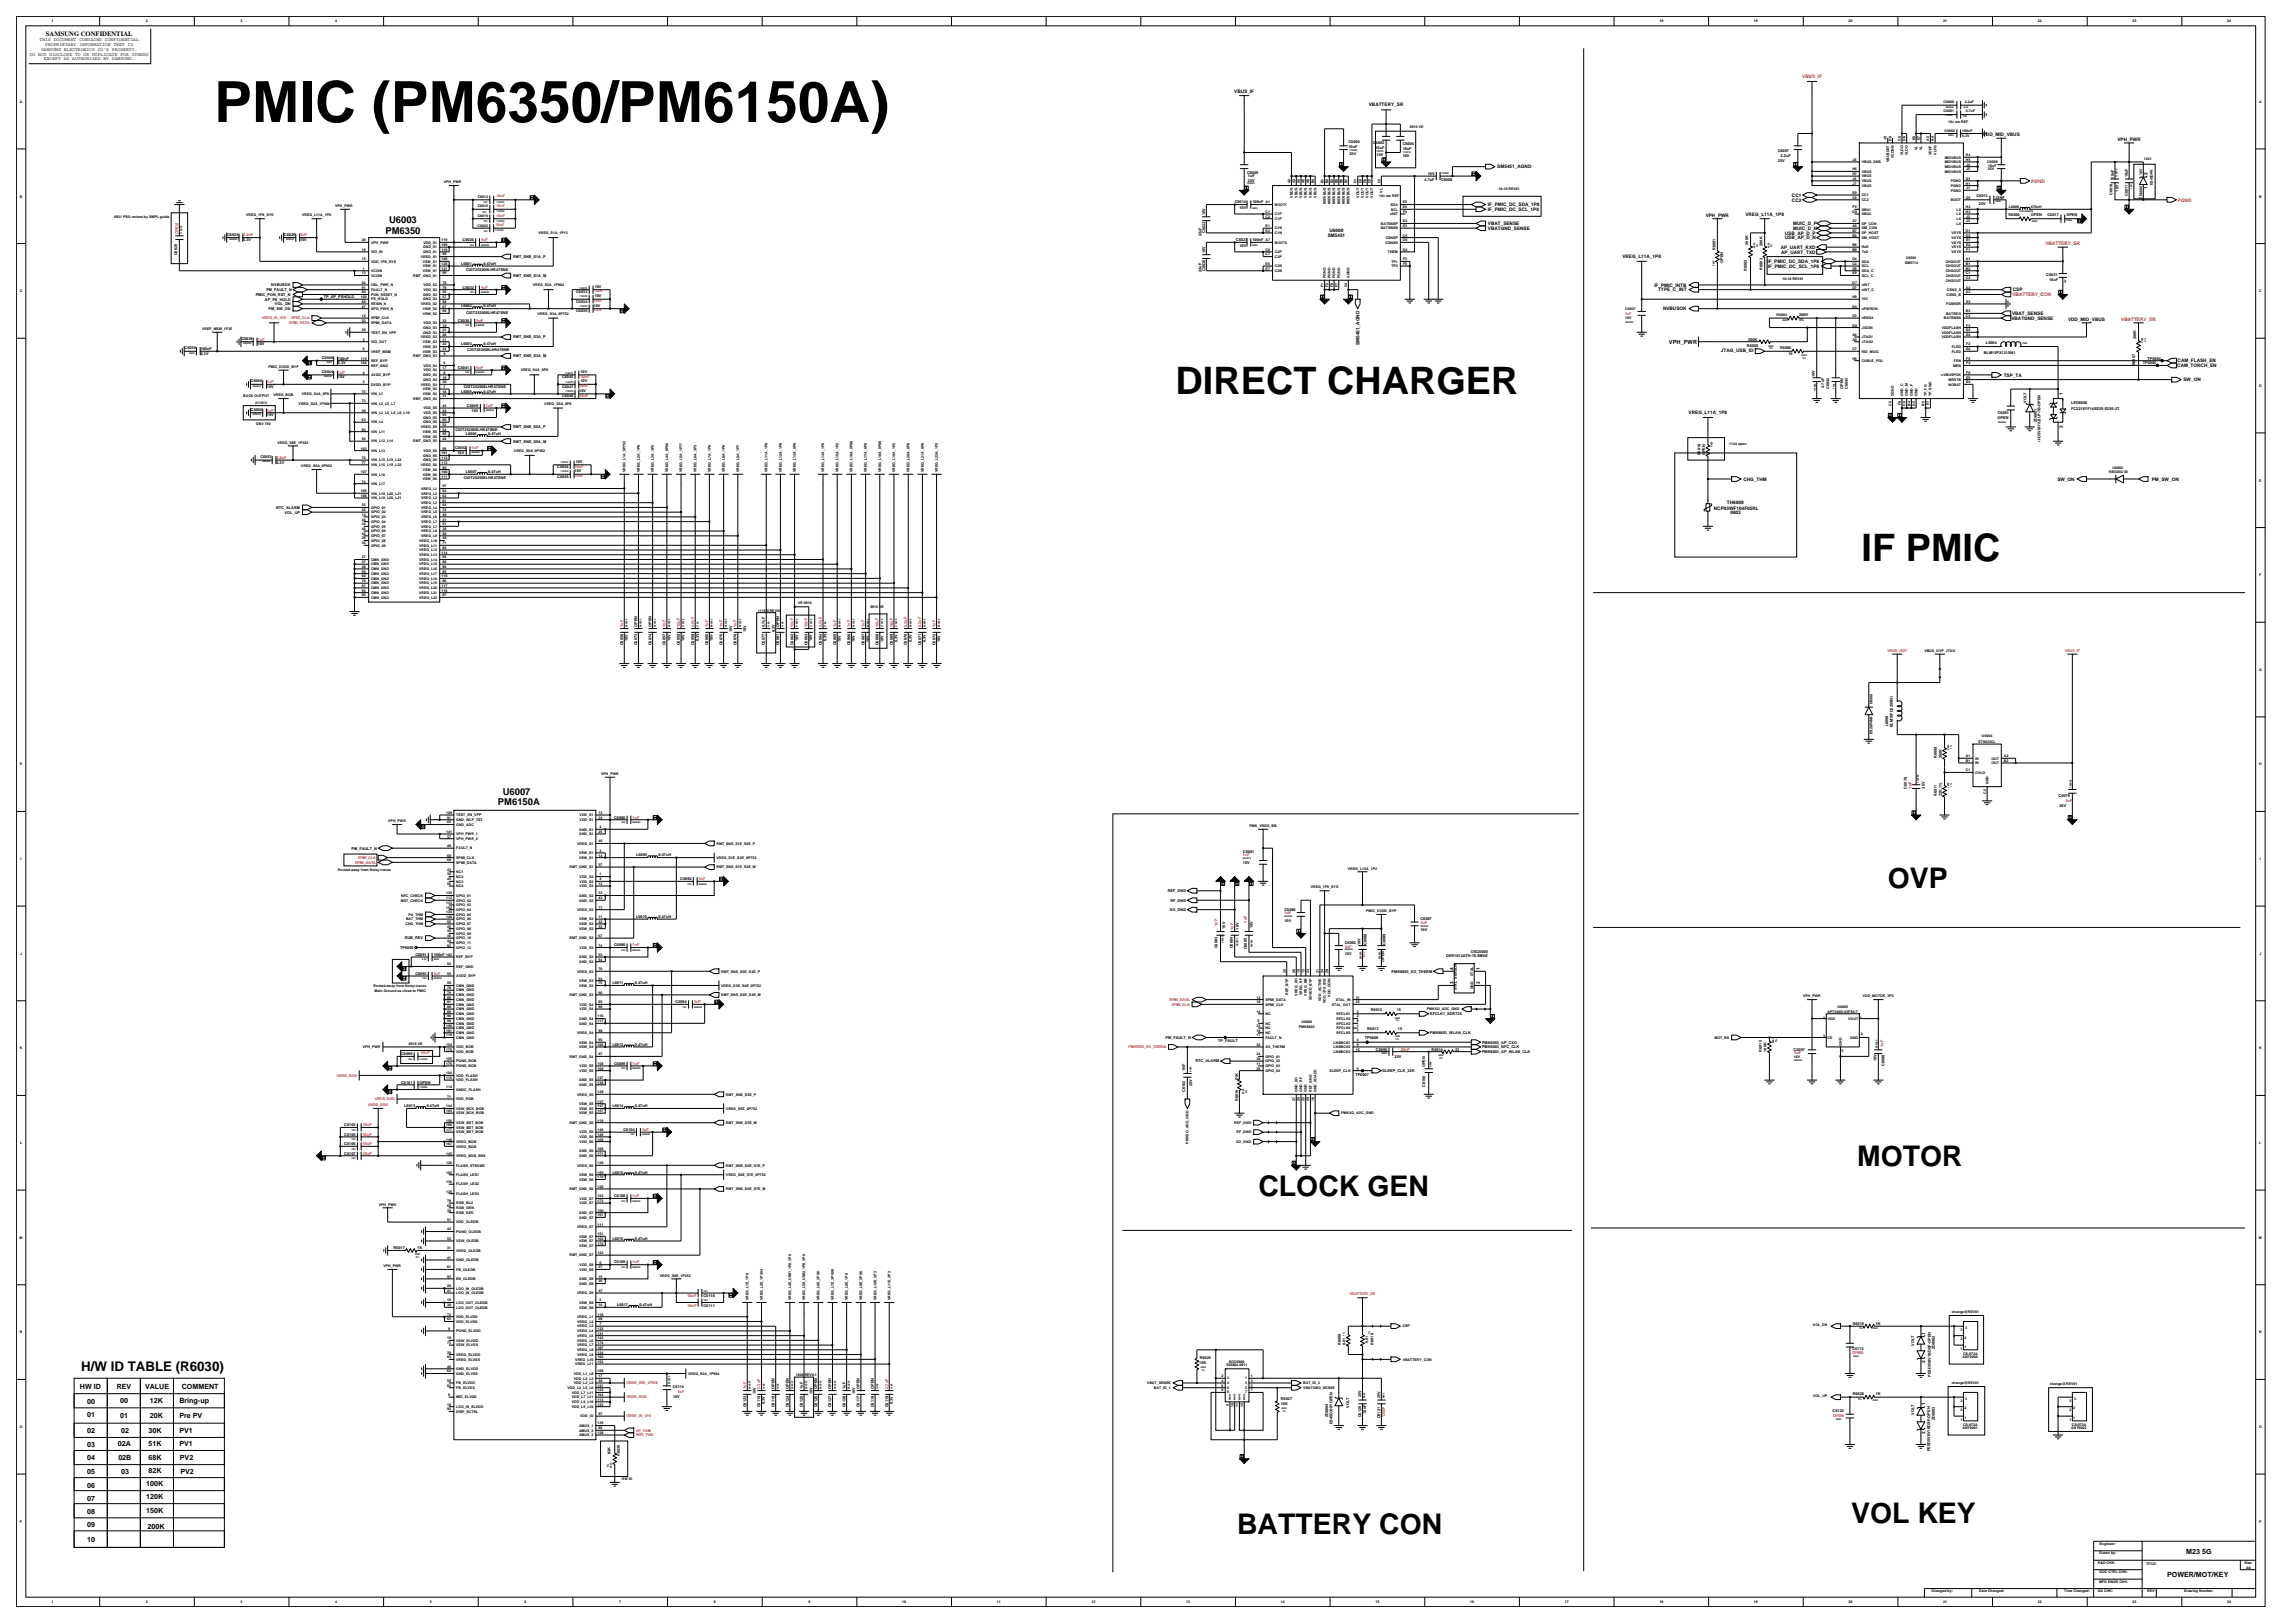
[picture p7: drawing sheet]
<svg xmlns="http://www.w3.org/2000/svg" width="420mm" height="297mm" viewBox="0 0 420 297" stroke-linecap="round" stroke-linejoin="round" font-family="sans-serif">
<defs><g id="words">
<text font-size="10.4" x="39.2" y="22.3">PMIC (PM6350/PM6150A)</text>
<g font-size="6.9">
<text x="215.1" y="72.2">DIRECT CHARGER</text>
<text x="340.7" y="102.7">IF PMIC</text>
</g>
<g font-size="5.2">
<text x="345.5" y="162.6">OVP</text>
<text x="339.8" y="213.4">MOTOR</text>
<text x="230.3" y="218.9">CLOCK GEN</text>
<text x="226.4" y="280.8">BATTERY CON</text>
<text x="338.8" y="278.6">VOL KEY</text>
</g>
<text font-size="2.4" x="14.9" y="250.9">H/W ID TABLE (R6030)</text>
<g font-size="1.7">
<text x="71.2" y="40.9">U6003</text>
<text x="70.5" y="42.8">PM6350</text>
<text x="91.1" y="147.4">PM6150A</text>
<text x="92" y="145.4">U6007</text>
</g>
<g font-size="1.3">
<text x="14.6" y="254.1">HW ID</text>
<text x="15.9" y="257">00</text>
<text x="21.4" y="254.1">REV</text>
<text x="22" y="256.8">00</text>
<text x="26.5" y="254.1">VALUE</text>
<text x="27.4" y="256.8">12K</text>
<text x="32.8" y="256.8">Bring-up</text>
<text x="33.3" y="254.1">COMMENT</text>
<text x="15.9" y="262.2">02</text>
<text x="15.9" y="259.3">01</text>
<text x="22" y="259.6">01</text>
<text x="22.2" y="262.3">02</text>
<text x="27.2" y="262.2">30K</text>
<text x="27.4" y="259.6">20K</text>
<text x="32.8" y="259.6">Pre PV</text>
<text x="32.8" y="262.2">PV1</text>
<text x="15.9" y="264.8">03</text>
<text x="15.9" y="267.1">04</text>
<text x="15.9" y="269.7">05</text>
<text x="21.6" y="264.7">02A</text>
<text x="21.7" y="267.1">02B</text>
<text x="22.2" y="269.7">03</text>
<text x="27.2" y="264.5">51K</text>
<text x="27.2" y="267.1">68K</text>
<text x="27.2" y="269.5">82K</text>
<text x="32.8" y="264.5">PV1</text>
<text x="32.9" y="267.1">PV2</text>
<text x="33" y="269.7">PV2</text>
<text x="15.9" y="274.7">07</text>
<text x="15.9" y="272.3">06</text>
<text x="26.8" y="274.3">120K</text>
<text x="26.8" y="271.9">100K</text>
<text x="15.9" y="277.1">08</text>
<text x="15.9" y="279.5">09</text>
<text x="26.8" y="276.9">150K</text>
<text x="27" y="279.7">200K</text>
<text x="15.9" y="282.1">10</text>
<text x="400.1" y="284.3">M23 5G</text>
<text x="396.6" y="288.6">POWER/MOT/KEY</text>
</g>
<text font-size="1.2" x="8.4" y="6.5">SAMSUNG CONFIDENTIAL</text>
<text font-size="1" x="305.4" y="62.9">VPH_PWR</text>
<g font-size=".9">
<text x="5.4" y="10.2">DO NOT DISCLOSE TO OR DUPLICATE FOR OTHERS</text>
<text x="7.3" y="7.6">THIS DOCUMENT CONTAINS CONFIDENTIAL</text>
<text x="7.5" y="9.3">SAMSUNG ELECTRONICS CO'S PROPERTY.</text>
<text x="8" y="11">EXCEPT AS AUTHORIZED BY SAMSUNG.</text>
<text x="8.3" y="8.4">PROPRIETARY INFORMATION THAT IS</text>
<text x="225.9" y="16.9">VBUS_IF</text>
<text x="250.5" y="19.3">VBATTERY_SR</text>
<text x="362.9" y="25">VDD_MID_VBUS</text>
<text x="387.5" y="25.8">VPH_PWR</text>
<text x="274" y="30.8">SM5451_AGND</text>
<text x="327.9" y="36">CC1</text>
<text x="393" y="34.7" transform="rotate(-90 393 34.7)">1</text>
<text x="393" y="32" transform="rotate(-90 393 32)">2</text>
<text x="272.3" y="38.6">IF_PMIC_DC_SCL_1P8</text>
<text x="272.3" y="37.7">IF_PMIC_DC_SDA_1P8</text>
<text x="272.3" y="41.2">VBAT_SENSE</text>
<text x="312.2" y="39.7">VPH_PWR</text>
<text x="319.4" y="39.5">VREG_L11A_1P8</text>
<text x="327.9" y="36.9">CC2</text>
<text x="328.2" y="41.2">MUIC_D_P</text>
<text x="243" y="43.4">SM5451</text>
<text x="243.3" y="42.5">U6000</text>
<text x="272.3" y="42.1">VBATGND_SENSE</text>
<text x="296.9" y="47.3">VREG_L11A_1P8</text>
<text x="325.9" y="45.5">AP_UART_RXD</text>
<text x="326" y="46.4">AP_UART_TXD</text>
<text x="326.6" y="42.9">USB_AP_D_P</text>
<text x="326.6" y="43.8">USB_AP_D_N</text>
<text x="328.2" y="42.1">MUIC_D_N</text>
<text x="302.8" y="52.5">IF_PMIC_INTB</text>
<text x="303.4" y="53.3">TYPE_C_INT</text>
<text x="323.5" y="48.1">IF_PMIC_DC_SDA_1P8</text>
<text x="323.6" y="49">IF_PMIC_DC_SCL_1P8</text>
<text x="368.4" y="53.3">CSP</text>
<text x="304.3" y="56.8">NVBUSOK</text>
<text x="368.1" y="58.5">VBATGND_SENSE</text>
<text x="368.2" y="57.7">VBAT_SENSE</text>
<text x="378.5" y="58.7">VDD_MID_VBUS</text>
<text x="248.8" y="63.1" transform="rotate(-90 248.8 63.1)">SM5451_AGND</text>
<text x="314.9" y="64.4">JTAG_USB_ID</text>
<text x="366.7" y="68.9">TSP_TA</text>
<text x="398.5" y="67.2">CAM_TORCH_EN</text>
<text x="398.5" y="66.3">CAM_FLASH_EN</text>
<text x="399.6" y="69.8">SW_ON</text>
<text x="309" y="75.8">VREG_L11A_1P8</text>
<text x="377.5" y="72.3" transform="rotate(-90 377.5 72.3)">1</text>
<text x="377.5" y="78.4" transform="rotate(-90 377.5 78.4)">2</text>
<text x="319.1" y="88">CHG_THM</text>
<text x="376.5" y="88">SW_ON</text>
<text x="393.8" y="88">PM_SW_ON</text>
<text x="313.7" y="93.3">NCP03WF104F05RL</text>
<text x="316" y="92.2">TH6000</text>
<text x="316.7" y="94.1">0603</text>
<text x="266" y="177.6" transform="rotate(-90 266 177.6)">4</text>
<text x="270.8" y="177.6" transform="rotate(-90 270.8 177.6)">1</text>
<text x="266" y="180.1" transform="rotate(-90 266 180.1)">3</text>
<text x="270.8" y="180.1" transform="rotate(-90 270.8 180.1)">2</text>
<text x="352.3" y="244.2" transform="rotate(-90 352.3 244.2)">1</text>
<text x="352.3" y="249.4" transform="rotate(-90 352.3 249.4)">2</text>
<text x="352.3" y="257.2" transform="rotate(-90 352.3 257.2)">1</text>
<text x="352.3" y="262.4" transform="rotate(-90 352.3 262.4)">2</text>
</g>
<g font-size=".9" fill="#f00">
<text x="329.8" y="14.4">VBUS_IF</text>
<text x="371.7" y="33.4">PGND</text>
<text x="398.6" y="36.9">PGND</text>
<text x="374.3" y="44.9">VBATTERY_SR</text>
<text x="368.3" y="54.2">VBATTERY_CON</text>
<text x="388.2" y="58.7">VBATTERY_SR</text>
</g>
<g font-size=".7">
<text x="9.4" y="4.1">1</text>
<text x="26.7" y="4.1">2</text>
<text x="44" y="4.1">3</text>
<text x="61.4" y="4.1">4</text>
<text x="303.7" y="4.1">18</text>
<text x="321" y="4.1">19</text>
<text x="338.3" y="4.1">20</text>
<text x="355.6" y="4.1">21</text>
<text x="372.9" y="4.1">22</text>
<text x="390.3" y="4.1">23</text>
<text x="407.6" y="4.1">24</text>
<text x="3.6" y="18.8">A</text>
<text x="258" y="23.4">0916 VE</text>
<text x="355.7" y="20.5">C6001</text>
<text x="355.7" y="18.8">C6000</text>
<text x="356.5" y="22.5">10v sm REF</text>
<text x="359.6" y="18.8">2.2uF</text>
<text x="359.8" y="20.5">4.7uF</text>
<text x="413.4" y="18.8">A</text>
<text x="246.8" y="27.1">10uF</text>
<text x="246.8" y="26.2">C6006</text>
<text x="247" y="28.3">25V</text>
<text x="251.3" y="26.4">C6003</text>
<text x="251.7" y="27.3">10uF</text>
<text x="251.9" y="28.5">10V</text>
<text x="256.7" y="27.5">10uF</text>
<text x="256.7" y="26.6">C6004</text>
<text x="256.7" y="28.8">10V</text>
<text x="325.3" y="27.8">C6007</text>
<text x="325.4" y="29.6">25V</text>
<text x="325.9" y="28.8">2.2uF</text>
<text x="339" y="29.4">J8</text>
<text x="340.7" y="29.9">VBUS_SNS</text>
<text x="345.3" y="25.7" transform="rotate(-90 345.3 25.7)">J9</text>
<text x="345.7" y="29.7" transform="rotate(-90 345.7 29.7)">VBUSDET</text>
<text x="346.1" y="25.7" transform="rotate(-90 346.1 25.7)">D9</text>
<text x="346.6" y="29" transform="rotate(-90 346.6 29)">VCONN</text>
<text x="347.9" y="25.7" transform="rotate(-90 347.9 25.7)">C6</text>
<text x="348.3" y="28.4" transform="rotate(-90 348.3 28.4)">VLDO</text>
<text x="348.7" y="25.7" transform="rotate(-90 348.7 25.7)">D6</text>
<text x="349.2" y="28.4" transform="rotate(-90 349.2 28.4)">VLDO</text>
<text x="350.5" y="25.7" transform="rotate(-90 350.5 25.7)">E6</text>
<text x="350.9" y="27.4" transform="rotate(-90 350.9 27.4)">VL</text>
<text x="351.3" y="25.7" transform="rotate(-90 351.3 25.7)">E7</text>
<text x="351.8" y="27.4" transform="rotate(-90 351.8 27.4)">VL</text>
<text x="353.1" y="25.7" transform="rotate(-90 353.1 25.7)">A5</text>
<text x="353.5" y="28.4" transform="rotate(-90 353.5 28.4)">VDDF</text>
<text x="353.9" y="25.7" transform="rotate(-90 353.9 25.7)">A4</text>
<text x="354.4" y="28.3" transform="rotate(-90 354.4 28.3)">VLFG</text>
<text x="355.9" y="24.2">C6002</text>
<text x="355.9" y="29">MIDVBUS</text>
<text x="355.9" y="29.9">MIDVBUS</text>
<text x="359.1" y="24.2">100nF</text>
<text x="359.1" y="25.1">6.3V</text>
<text x="359.8" y="28.6">H4</text>
<text x="359.8" y="29.4">H5</text>
<text x="363.7" y="29.9">C6009</text>
<text x="392.3" y="29.3">1221</text>
<text x="81.2" y="33.5">VPH_PWR</text>
<text x="228.2" y="31.8">C6005</text>
<text x="228.4" y="33.3">25V</text>
<text x="228.4" y="32.4">1uF</text>
<text x="236.2" y="33.5" transform="rotate(-90 236.2 33.5)">A2</text>
<text x="237" y="33.5" transform="rotate(-90 237 33.5)">A3</text>
<text x="237.9" y="33.5" transform="rotate(-90 237.9 33.5)">A4</text>
<text x="238.7" y="33.5" transform="rotate(-90 238.7 33.5)">A5</text>
<text x="239.6" y="33.5" transform="rotate(-90 239.6 33.5)">A6</text>
<text x="240.5" y="33.5" transform="rotate(-90 240.5 33.5)">B4</text>
<text x="242.2" y="33.5" transform="rotate(-90 242.2 33.5)">B1</text>
<text x="243.1" y="33.5" transform="rotate(-90 243.1 33.5)">B2</text>
<text x="244" y="33.5" transform="rotate(-90 244 33.5)">B3</text>
<text x="244.8" y="33.5" transform="rotate(-90 244.8 33.5)">B5</text>
<text x="245.7" y="33.5" transform="rotate(-90 245.7 33.5)">B6</text>
<text x="246.5" y="33.5" transform="rotate(-90 246.5 33.5)">B7</text>
<text x="248.3" y="33.5" transform="rotate(-90 248.3 33.5)">D1</text>
<text x="249.1" y="33.5" transform="rotate(-90 249.1 33.5)">D2</text>
<text x="250" y="33.5" transform="rotate(-90 250 33.5)">D6</text>
<text x="250.9" y="33.5" transform="rotate(-90 250.9 33.5)">D7</text>
<text x="252.6" y="33.5" transform="rotate(-90 252.6 33.5)">C3</text>
<text x="253" y="35.2" transform="rotate(-90 253 35.2)">VL</text>
<text x="260.7" y="33.1">4.7uF</text>
<text x="261.3" y="32">10V</text>
<text x="263.7" y="33.1">C6008</text>
<text x="274.2" y="34.8">10.18 REV01</text>
<text x="339" y="31.2">H6</text>
<text x="339" y="32">H7</text>
<text x="339" y="35.5">E9</text>
<text x="339" y="32.9">J6</text>
<text x="339" y="33.8">J7</text>
<text x="340.7" y="33.3">VBUS</text>
<text x="340.7" y="34.2">VBUS</text>
<text x="340.7" y="31.6">VBUS</text>
<text x="340.7" y="32.5">VBUS</text>
<text x="340.7" y="35.9">CC1</text>
<text x="355.9" y="30.7">MIDVBUS</text>
<text x="355.9" y="31.6">MIDVBUS</text>
<text x="357" y="35.1">PGND</text>
<text x="357" y="34.2">PGND</text>
<text x="357" y="33.3">PGND</text>
<text x="359.8" y="32.9">G1</text>
<text x="359.8" y="33.8">H1</text>
<text x="359.8" y="34.6">J1</text>
<text x="359.8" y="30.3">J4</text>
<text x="359.8" y="31.2">J5</text>
<text x="363.8" y="31.2">25V</text>
<text x="363.9" y="30.5">10uF</text>
<text x="386.6" y="35.7" transform="rotate(-90 386.6 35.7)">C6010</text>
<text x="386.8" y="32.7" transform="rotate(-90 386.8 32.7)">10uF</text>
<text x="387.7" y="35" transform="rotate(-90 387.7 35)">10V</text>
<text x="389.4" y="35.8" transform="rotate(-90 389.4 35.8)">C6011</text>
<text x="389.4" y="32.4" transform="rotate(-90 389.4 32.4)">10uF</text>
<text x="392" y="32.1" transform="rotate(-90 392 32.1)">10V</text>
<text x="394" y="33.9" transform="rotate(-90 394 33.9)">ES45DPK</text>
<text x="3.6" y="36.1">B</text>
<text x="20.9" y="39.8">0831 PSG review by SMPL guide</text>
<text x="45" y="39.6">VREG_1P8_SYS</text>
<text x="55.3" y="39.6">VREG_L11A_1P8</text>
<text x="61.3" y="37.9">VPH_PWR</text>
<text x="87.4" y="41.5">C6022</text>
<text x="87.4" y="36.2">C6012</text>
<text x="87.4" y="37.9">C6015</text>
<text x="87.4" y="39.6">C6016</text>
<text x="220.5" y="39.4" transform="rotate(-90 220.5 39.4)">10V</text>
<text x="226" y="37.2">C6014</text>
<text x="226.8" y="38.3">10V</text>
<text x="229.2" y="37.2">100nF A1</text>
<text x="231.6" y="39">C1</text>
<text x="231.6" y="39.8">C2</text>
<text x="231.6" y="41.6">E1</text>
<text x="233.3" y="42">C1N</text>
<text x="233.3" y="39.4">C1P</text>
<text x="233.3" y="40.3">C1P</text>
<text x="233.3" y="37.7">BOOT1</text>
<text x="236.6" y="36.2" transform="rotate(-90 236.6 36.2)">VBUS</text>
<text x="237.5" y="36.2" transform="rotate(-90 237.5 36.2)">VBUS</text>
<text x="238.3" y="36.2" transform="rotate(-90 238.3 36.2)">VBUS</text>
<text x="239.2" y="36.2" transform="rotate(-90 239.2 36.2)">VBUS</text>
<text x="240.1" y="36.2" transform="rotate(-90 240.1 36.2)">VBUS</text>
<text x="240.9" y="36.2" transform="rotate(-90 240.9 36.2)">VBUS</text>
<text x="242.6" y="37.4" transform="rotate(-90 242.6 37.4)">MIDVBUS</text>
<text x="243.5" y="37.4" transform="rotate(-90 243.5 37.4)">MIDVBUS</text>
<text x="244.4" y="37.4" transform="rotate(-90 244.4 37.4)">MIDVBUS</text>
<text x="245.2" y="37.4" transform="rotate(-90 245.2 37.4)">MIDVBUS</text>
<text x="246.1" y="37.4" transform="rotate(-90 246.1 37.4)">MIDVBUS</text>
<text x="247" y="37.4" transform="rotate(-90 247 37.4)">MIDVBUS</text>
<text x="248.7" y="36.2" transform="rotate(-90 248.7 36.2)">VOUT</text>
<text x="249.6" y="36.2" transform="rotate(-90 249.6 36.2)">VOUT</text>
<text x="250.4" y="36.2" transform="rotate(-90 250.4 36.2)">VOUT</text>
<text x="251.3" y="36.2" transform="rotate(-90 251.3 36.2)">VOUT</text>
<text x="252.4" y="36.1">10v sm REF</text>
<text x="252.7" y="42">BATSNSN</text>
<text x="252.7" y="41.1">BATSNSP</text>
<text x="254.4" y="39.4">nINT</text>
<text x="254.5" y="37.7">SDA</text>
<text x="254.5" y="38.5">SCL</text>
<text x="256.7" y="40.7">D3</text>
<text x="256.7" y="41.6">E3</text>
<text x="256.7" y="38.1">E4</text>
<text x="256.7" y="37.2">E5</text>
<text x="256.8" y="39">F4</text>
<text x="339" y="39">G9</text>
<text x="339" y="36.4">C9</text>
<text x="339" y="41.6">A8</text>
<text x="339" y="40.7">A7</text>
<text x="339" y="38.1">F9</text>
<text x="340.7" y="39.4">SBU2</text>
<text x="340.7" y="38.5">SBU1</text>
<text x="340.7" y="36.8">CC2</text>
<text x="340.7" y="42">DM_CON</text>
<text x="340.7" y="41.1">DP_CON</text>
<text x="357" y="36.8">BOOT</text>
<text x="358.1" y="40.3">LX</text>
<text x="358.1" y="41.1">LX</text>
<text x="358.1" y="38.5">LX</text>
<text x="358.1" y="39.4">LX</text>
<text x="359.8" y="36.4">G5</text>
<text x="359.8" y="38.1">H2</text>
<text x="359.8" y="39">H3</text>
<text x="359.8" y="39.8">J2</text>
<text x="359.8" y="40.7">J3</text>
<text x="361.7" y="36.1">C6013</text>
<text x="362.1" y="37.4">25V</text>
<text x="365.2" y="36.3">22NF</text>
<text x="367.6" y="39.6">R6000</text>
<text x="367.6" y="38.1">L6000</text>
<text x="371.7" y="38.1">470nH</text>
<text x="371.7" y="39.6">OPEN</text>
<text x="374.7" y="39.6">C6017</text>
<text x="378.2" y="39.6">OPEN</text>
<text x="392" y="36.3" transform="rotate(-90 392 36.3)">ZD6000</text>
<text x="413.4" y="36.1">B</text>
<text x="32.4" y="46.7" transform="rotate(-90 32.4 46.7)">C6028</text>
<text x="41.6" y="43.1">C6024</text>
<text x="44.5" y="44.1">6.3V</text>
<text x="52" y="43.1">C6025</text>
<text x="54.9" y="44.1">10V</text>
<text x="66.2" y="44.2">28</text>
<text x="66.2" y="47.6">15</text>
<text x="66.2" y="45.9">16</text>
<text x="67.9" y="44.6">VPH_PWR</text>
<text x="67.9" y="46.3">VIO_IN</text>
<text x="77" y="47.2">VREG_S1</text>
<text x="77.4" y="45.5">GND_S1</text>
<text x="77.4" y="46.3">GND_S1</text>
<text x="77.5" y="44.6">VDD_S1</text>
<text x="80.8" y="47.6">108</text>
<text x="80.8" y="45">109</text>
<text x="80.8" y="44.2">119</text>
<text x="80.8" y="45.9">110</text>
<text x="81" y="46.7">98</text>
<text x="84.7" y="44.1">C6026</text>
<text x="93.9" y="47.2">RMT_SNS_S1A_P</text>
<text x="98.6" y="42.8">VREG_S1A_1P13</text>
<text x="219.9" y="43.3" transform="rotate(-90 219.9 43.3)">22uF</text>
<text x="220.5" y="46.3" transform="rotate(-90 220.5 46.3)">10V</text>
<text x="220.5" y="42.6" transform="rotate(-90 220.5 42.6)">C6023</text>
<text x="226.2" y="44.1">C6027</text>
<text x="226.8" y="45.2">10V</text>
<text x="229.2" y="44.1">100nF A7</text>
<text x="231.6" y="45.9">C6</text>
<text x="231.6" y="46.7">C7</text>
<text x="231.6" y="42.4">E2</text>
<text x="233.3" y="42.8">C1N</text>
<text x="233.3" y="46.3">C2P</text>
<text x="233.3" y="47.2">C2P</text>
<text x="233.3" y="44.6">BOOT2</text>
<text x="253.6" y="44.6">CSNSN</text>
<text x="253.6" y="43.7">CSNSP</text>
<text x="254" y="46.3">THEM</text>
<text x="256.7" y="45.9">D4</text>
<text x="256.7" y="44.2">D5</text>
<text x="256.7" y="43.3">C5</text>
<text x="256.8" y="47.6">F3</text>
<text x="313.9" y="45.8" transform="rotate(-90 313.9 45.8)">R6001</text>
<text x="319.9" y="44.8" transform="rotate(-90 319.9 44.8)">200K</text>
<text x="322.5" y="45" transform="rotate(-90 322.5 45)">200K</text>
<text x="339" y="47.6">D4</text>
<text x="339" y="42.4">B7</text>
<text x="339" y="43.3">B8</text>
<text x="339" y="45.9">B9</text>
<text x="339" y="45">B6</text>
<text x="340.7" y="42.8">DP_HOST</text>
<text x="340.7" y="43.7">DM_HOST</text>
<text x="340.7" y="46.3">TxD</text>
<text x="340.7" y="45.5">RxD</text>
<text x="348.8" y="47.4">U6001</text>
<text x="357.2" y="44.6">VSYS</text>
<text x="357.2" y="45.5">VSYS</text>
<text x="357.2" y="46.3">VSYS</text>
<text x="357.2" y="42.8">VSYS</text>
<text x="357.2" y="43.7">VSYS</text>
<text x="359.8" y="42.4">D1</text>
<text x="359.8" y="43.3">D2</text>
<text x="359.8" y="47.6">A1</text>
<text x="359.8" y="44.2">E1</text>
<text x="359.8" y="45">E2</text>
<text x="359.8" y="45.9">F1</text>
<text x="3.6" y="53.5">C</text>
<text x="48.7" y="53.3">PM_FAULT_N</text>
<text x="49.7" y="52.4">NVBUSOK</text>
<text x="66.2" y="52.8">91</text>
<text x="66.2" y="52">92</text>
<text x="66.2" y="53.7">80</text>
<text x="66.2" y="50.2">13</text>
<text x="66.4" y="49.3">1</text>
<text x="67.9" y="49.8">VCOIN</text>
<text x="67.9" y="53.2">FAULT_N</text>
<text x="67.9" y="52.4">CBL_PWR_N</text>
<text x="67.9" y="48.1">VDD_1P8_SYS</text>
<text x="67.9" y="50.6">VCOIN</text>
<text x="75.6" y="50.6">RMT_GND_S1</text>
<text x="77.4" y="48.1">VSW_S1</text>
<text x="77.4" y="48.9">VSW_S1</text>
<text x="77.4" y="49.8">VSW_S1</text>
<text x="77.5" y="52.4">VDD_S2</text>
<text x="77.5" y="53.2">VDD_S2</text>
<text x="80.8" y="48.5">120</text>
<text x="80.8" y="49.3">121</text>
<text x="81" y="50.2">99</text>
<text x="81" y="52">78</text>
<text x="81" y="52.8">79</text>
<text x="81" y="53.7">56</text>
<text x="84.4" y="48.5">L6001</text>
<text x="84.7" y="52.8">C6032</text>
<text x="85.3" y="49.6">CIGT252008LHR47SNE</text>
<text x="88.5" y="48.5">0.47uH</text>
<text x="93.9" y="50.7">RMT_SNS_S1A_M</text>
<text x="97.5" y="52.4">VREG_S2A_1P904</text>
<text x="105.4" y="53.7">C6033</text>
<text x="108.8" y="52.6">10V</text>
<text x="219.9" y="49.8" transform="rotate(-90 219.9 49.8)">22uF</text>
<text x="220.5" y="49.5" transform="rotate(-90 220.5 49.5)">C6030</text>
<text x="231.6" y="48.5">E6</text>
<text x="231.6" y="49.3">E7</text>
<text x="233.3" y="48.9">C2N</text>
<text x="233.3" y="49.8">C2N</text>
<text x="242.2" y="52.5" transform="rotate(-90 242.2 52.5)">F1</text>
<text x="242.6" y="50.9" transform="rotate(-90 242.6 50.9)">PGND</text>
<text x="243.1" y="52.5" transform="rotate(-90 243.1 52.5)">F2</text>
<text x="243.5" y="50.9" transform="rotate(-90 243.5 50.9)">PGND</text>
<text x="244" y="52.5" transform="rotate(-90 244 52.5)">F6</text>
<text x="244.4" y="50.9" transform="rotate(-90 244.4 50.9)">PGND</text>
<text x="244.8" y="52.5" transform="rotate(-90 244.8 52.5)">F7</text>
<text x="245.2" y="50.9" transform="rotate(-90 245.2 50.9)">PGND</text>
<text x="246.5" y="52.6" transform="rotate(-90 246.5 52.6)">C4</text>
<text x="247" y="50.9" transform="rotate(-90 247 50.9)">AGND</text>
<text x="254.6" y="48.1">TP1</text>
<text x="254.6" y="48.9">TP2</text>
<text x="256.8" y="48.5">F5</text>
<text x="315.3" y="48.1" transform="rotate(-90 315.3 48.1)">OPEN</text>
<text x="319.7" y="49.5" transform="rotate(-90 319.7 49.5)">R6002</text>
<text x="322.5" y="49.3" transform="rotate(-90 322.5 49.3)">R6003</text>
<text x="326.2" y="51.3">10.18 REV01</text>
<text x="339" y="52">G7</text>
<text x="339" y="52.8">D7</text>
<text x="339" y="49.3">D8</text>
<text x="339" y="48.5">C4</text>
<text x="339" y="50.2">E8</text>
<text x="340.7" y="52.4">nINT</text>
<text x="340.7" y="53.2">nINT_C</text>
<text x="340.7" y="49.8">SDA_C</text>
<text x="340.7" y="48.1">SDA</text>
<text x="340.7" y="48.9">SCL</text>
<text x="340.7" y="50.6">SCL_C</text>
<text x="348.6" y="48.3">SM5714</text>
<text x="356.1" y="50.6">CHGOUT</text>
<text x="356.1" y="51.5">CHGOUT</text>
<text x="356.1" y="48.9">CHGOUT</text>
<text x="356.1" y="49.8">CHGOUT</text>
<text x="356.1" y="48.1">CHGOUT</text>
<text x="356.3" y="53.2">CSNS_S</text>
<text x="359.8" y="50.2">C1</text>
<text x="359.8" y="51.1">C2</text>
<text x="359.8" y="48.5">B1</text>
<text x="359.8" y="49.3">B2</text>
<text x="359.8" y="52.8">A2</text>
<text x="359.8" y="53.7">A3</text>
<text x="374.5" y="50.5">C6031</text>
<text x="375" y="51.4">10uF</text>
<text x="413.4" y="53.5">C</text>
<text x="46.8" y="54.1">PMIC_PON_RST_N</text>
<text x="48.5" y="55">AP_PS_HOLD</text>
<text x="49.1" y="56.7">PM_SW_ON</text>
<text x="50.3" y="55.9">VOL_DN</text>
<text x="59.2" y="54.6">TP_AP_PSHOLD</text>
<text x="66.1" y="54.5">102</text>
<text x="66.2" y="55.4">69</text>
<text x="66.2" y="56.3">47</text>
<text x="66.2" y="58.9">23</text>
<text x="66.2" y="58">12</text>
<text x="67.9" y="55.8">RESIN_N</text>
<text x="67.9" y="56.7">KPD_PWR_N</text>
<text x="67.9" y="54.1">PON_RESET_N</text>
<text x="67.9" y="59.3">SPMI_DATA</text>
<text x="67.9" y="55">PS_HOLD</text>
<text x="67.9" y="58.4">SPMI_CLK</text>
<text x="77" y="55.8">VREG_S2</text>
<text x="77.4" y="56.7">VSW_S2</text>
<text x="77.4" y="57.6">VSW_S2</text>
<text x="77.4" y="54.1">GND_S2</text>
<text x="77.4" y="55">GND_S2</text>
<text x="77.5" y="59.3">VDD_S3</text>
<text x="81" y="59.7">10</text>
<text x="81" y="56.3">67</text>
<text x="81" y="57.1">68</text>
<text x="81" y="54.5">57</text>
<text x="81" y="55.4">58</text>
<text x="81" y="58.9">33</text>
<text x="83.8" y="58.9">C6036</text>
<text x="84.4" y="56.3">L6002</text>
<text x="85.3" y="57.4">CIGT252008LHR47SNE</text>
<text x="88.5" y="56.3">0.47uH</text>
<text x="98.4" y="57.6">VREG_S3A_0P752</text>
<text x="105.4" y="55.4">C6034</text>
<text x="105.4" y="57.1">C6035</text>
<text x="108.6" y="56.1">10V</text>
<text x="108.8" y="54.4">10V</text>
<text x="297.4" y="56.7">C6037</text>
<text x="297.4" y="58.4">10V</text>
<text x="325.1" y="57.8">R6004</text>
<text x="329.2" y="58.7">5%</text>
<text x="329.2" y="57.9">200K</text>
<text x="339" y="56.3">G6</text>
<text x="339" y="59.7">G8</text>
<text x="339" y="58">D3</text>
<text x="339" y="54.5">H9</text>
<text x="340.7" y="56.7">nPWRON</text>
<text x="340.7" y="58.4">nENQ4</text>
<text x="340.7" y="55">VIO</text>
<text x="355.7" y="58.4">BATSNSN</text>
<text x="356.1" y="57.6">BATREG</text>
<text x="356.2" y="55.8">FGSNSR</text>
<text x="356.3" y="54.1">CSNS_B</text>
<text x="359.8" y="58">C3</text>
<text x="359.8" y="57.1">B3</text>
<text x="359.8" y="55.4">E3</text>
<text x="359.8" y="59.7">F3</text>
<text x="33.8" y="63.9">C6039</text>
<text x="36.7" y="64.9">6.3V</text>
<text x="36.7" y="64">100nF</text>
<text x="37" y="60.4">VREF_MSM_1P25</text>
<text x="44.2" y="62.2">C6038</text>
<text x="47.1" y="63.2">10V</text>
<text x="58.9" y="65.6">C6040</text>
<text x="61.8" y="65.8">100nF</text>
<text x="66.1" y="65.8">115</text>
<text x="66.2" y="60.6">29</text>
<text x="66.4" y="64.1">5</text>
<text x="66.4" y="62.3">2</text>
<text x="67.9" y="64.5">VREF_MSM</text>
<text x="67.9" y="61">TEST_EN_VPP</text>
<text x="67.9" y="62.8">VIO_OUT</text>
<text x="75.6" y="65.4">RMT_GND_S3</text>
<text x="77" y="61.9">VREG_S3</text>
<text x="77.4" y="64.5">VSW_S3</text>
<text x="77.4" y="63.6">VSW_S3</text>
<text x="77.4" y="62.8">VSW_S3</text>
<text x="77.4" y="60.2">GND_S3</text>
<text x="77.4" y="61">GND_S3</text>
<text x="81" y="64.1">32</text>
<text x="81" y="63.2">22</text>
<text x="81" y="61.5">20</text>
<text x="81" y="60.6">21</text>
<text x="81" y="62.3">11</text>
<text x="81.2" y="64.9">9</text>
<text x="84.4" y="63.2">L6003</text>
<text x="85.5" y="64.3">CIGT252008LHR47SNE</text>
<text x="88.5" y="63.2">0.47uH</text>
<text x="93.9" y="61.9">RMT_SNS_S3A_P</text>
<text x="93.9" y="65.4">RMT_SNS_S3A_M</text>
<text x="319.7" y="63.4">R6005</text>
<text x="319.9" y="62.3">200K</text>
<text x="325.8" y="63.8">R6006</text>
<text x="327.3" y="64.9">10</text>
<text x="339" y="65.8">H8</text>
<text x="339" y="64.1">C7</text>
<text x="339" y="62.3">A9</text>
<text x="339" y="61.5">A6</text>
<text x="340.7" y="60.2">JIGON</text>
<text x="340.7" y="64.5">RID_MUIC</text>
<text x="340.7" y="62.8">JTAG2</text>
<text x="340.7" y="61.9">JTAG1</text>
<text x="355.3" y="61">VDDFLASH</text>
<text x="355.3" y="61.9">VDDFLASH</text>
<text x="355.3" y="60.2">VDDFLASH</text>
<text x="357.2" y="63.6">FLED</text>
<text x="357.2" y="64.5">FLED</text>
<text x="359.8" y="64.1">G2</text>
<text x="359.8" y="60.6">G3</text>
<text x="359.8" y="61.5">G4</text>
<text x="359.8" y="63.2">F2</text>
<text x="359.8" y="65.8">F5</text>
<text x="363.1" y="64.7">BLM15PX121SN1</text>
<text x="363.4" y="63">L6004</text>
<text x="390.9" y="62.1" transform="rotate(-90 390.9 62.1)">200K</text>
<text x="393" y="65.8">TP6004</text>
<text x="45.9" y="70">C6046</text>
<text x="48.9" y="71">10V</text>
<text x="49.1" y="67.3">PMIC_DVDD_BYP</text>
<text x="58.9" y="68.2">C6044</text>
<text x="61.8" y="69.3">10V</text>
<text x="61.8" y="66.7">6.3V</text>
<text x="66.1" y="66.7">104</text>
<text x="66.2" y="71.9">75</text>
<text x="66.4" y="68.4">4</text>
<text x="66.4" y="70.1">3</text>
<text x="67.9" y="68.8">AVDD_BYP</text>
<text x="67.9" y="70.6">DVDD_BYP</text>
<text x="67.9" y="66.2">REF_BYP</text>
<text x="67.9" y="67.1">REF_GND</text>
<text x="77" y="70.6">VREG_S4</text>
<text x="77.4" y="71.4">VSW_S4</text>
<text x="77.4" y="68.8">GND_S4</text>
<text x="77.4" y="69.7">GND_S4</text>
<text x="77.5" y="67.1">VDD_S4</text>
<text x="77.5" y="68">VDD_S4</text>
<text x="81" y="70.1">30</text>
<text x="81" y="67.5">17</text>
<text x="81" y="71.9">18</text>
<text x="81" y="69.3">19</text>
<text x="81.2" y="71">7</text>
<text x="81.2" y="66.7">6</text>
<text x="81.2" y="68.4">8</text>
<text x="83.8" y="67.5">C6041</text>
<text x="84.4" y="71.8">L6005</text>
<text x="84.9" y="71">CIGT252008LHR47SNE</text>
<text x="88.5" y="71.8">0.47uH</text>
<text x="95.3" y="68">VREG_S4A_0P8</text>
<text x="102.9" y="71">C6047</text>
<text x="102.9" y="69.3">C6045</text>
<text x="106" y="71.7">10V</text>
<text x="106.2" y="70">10V</text>
<text x="106.2" y="68.2">10V</text>
<text x="332.1" y="69" transform="rotate(-90 332.1 69)">10V</text>
<text x="333.8" y="71" transform="rotate(-90 333.8 71)">4.7uF</text>
<text x="334.7" y="71.2" transform="rotate(-90 334.7 71.2)">C6042</text>
<text x="337.3" y="71.1" transform="rotate(-90 337.3 71.1)">OPEN</text>
<text x="338.2" y="71.2" transform="rotate(-90 338.2 71.2)">C6043</text>
<text x="340.7" y="66.2">CABLE_POL</text>
<text x="355.3" y="68.8">nVBUSPOK</text>
<text x="356.6" y="70.6">NOBAT</text>
<text x="356.6" y="69.7">MRSTB</text>
<text x="357.4" y="67.1">MEN</text>
<text x="357.6" y="66.2">FEN</text>
<text x="359.8" y="70.1">E4</text>
<text x="359.8" y="69.3">E5</text>
<text x="359.8" y="66.7">F4</text>
<text x="359.8" y="68.4">F6</text>
<text x="390.7" y="66.9" transform="rotate(-90 390.7 66.9)">R6007</text>
<text x="392.1" y="66.7">TP6005</text>
<text x="413.4" y="70.8">D</text>
<text x="44.5" y="72.7">BUCK OUTPUT</text>
<text x="45.9" y="75.2">C6050</text>
<text x="46.7" y="74">211013</text>
<text x="46.9" y="77.7">DBV 78V</text>
<text x="48.9" y="76.2">16V</text>
<text x="50.1" y="72.5">VREG_BOB</text>
<text x="54.7" y="74">VREG_S2A_1P904</text>
<text x="55.2" y="72.3">VREG_S4A_0P8</text>
<text x="66.2" y="73.6">73</text>
<text x="66.2" y="77.1">63</text>
<text x="66.2" y="75.3">39</text>
<text x="67.9" y="77.5">VIN_L4</text>
<text x="67.9" y="75.8">VIN_L3_L6_L8_L9_L10</text>
<text x="67.9" y="74">VIN_L2_L5_L7</text>
<text x="67.9" y="72.3">VIN_L1</text>
<text x="75.6" y="73.2">RMT_GND_S4</text>
<text x="77.4" y="72.3">VSW_S4</text>
<text x="77.4" y="76.6">GND_S5</text>
<text x="77.4" y="77.5">GND_S5</text>
<text x="77.5" y="75.8">VDD_S5</text>
<text x="77.5" y="74.9">VDD_S5</text>
<text x="81" y="77.1">66</text>
<text x="81" y="76.2">65</text>
<text x="81" y="77.9">53</text>
<text x="81" y="75.3">44</text>
<text x="81" y="74.5">43</text>
<text x="81" y="72.7">31</text>
<text x="85.4" y="74.5">C6049</text>
<text x="86.3" y="75.3">16V</text>
<text x="99.6" y="74">VREG_S5A_0P8</text>
<text x="102.9" y="72.7">C6048</text>
<text x="346.1" y="74.2" transform="rotate(-90 346.1 74.2)">C5</text>
<text x="346.6" y="72.5" transform="rotate(-90 346.6 72.5)">DGND</text>
<text x="347.9" y="74.2" transform="rotate(-90 347.9 74.2)">F8</text>
<text x="348.3" y="72.5" transform="rotate(-90 348.3 72.5)">GND_C</text>
<text x="348.7" y="74.2" transform="rotate(-90 348.7 74.2)">C8</text>
<text x="349.2" y="72.5" transform="rotate(-90 349.2 72.5)">GND_M</text>
<text x="349.6" y="74.2" transform="rotate(-90 349.6 74.2)">B4</text>
<text x="350" y="72.5" transform="rotate(-90 350 72.5)">GND_F</text>
<text x="350.5" y="74.2" transform="rotate(-90 350.5 74.2)">D5</text>
<text x="350.9" y="72.5" transform="rotate(-90 350.9 72.5)">GND</text>
<text x="352.2" y="74.2" transform="rotate(-90 352.2 74.2)">B5</text>
<text x="352.6" y="72.5" transform="rotate(-90 352.6 72.5)">TP_FG</text>
<text x="353.1" y="74.2" transform="rotate(-90 353.1 74.2)">F7</text>
<text x="353.5" y="72.5" transform="rotate(-90 353.5 72.5)">TP_SWC</text>
<text x="365.6" y="76.7">OPEN</text>
<text x="365.6" y="75.8">C6051</text>
<text x="370.9" y="73.7" transform="rotate(-90 370.9 73.7)">VOLT</text>
<text x="372.7" y="77.3" transform="rotate(-90 372.7 77.3)">ZD6001</text>
<text x="379" y="74">LED6000</text>
<text x="379" y="75.1">FC2218YF14SS25-S255-2T</text>
<text x="47.6" y="83.8">C6053</text>
<text x="50.8" y="81.2">VREG_S8E_1P352</text>
<text x="66.1" y="82.3">103</text>
<text x="66.2" y="80.5">94</text>
<text x="66.2" y="78.8">83</text>
<text x="66.2" y="84">76</text>
<text x="67.9" y="81">VIN_L12_L14</text>
<text x="67.9" y="79.2">VIN_L11</text>
<text x="67.9" y="82.7">VIN_L13</text>
<text x="75.6" y="81">RMT_GND_S5</text>
<text x="77" y="78.4">VREG_S5</text>
<text x="77.4" y="79.2">VSW_S5</text>
<text x="77.4" y="80.1">VSW_S5</text>
<text x="77.4" y="83.6">GND_S6</text>
<text x="77.5" y="82.7">VDD_S6</text>
<text x="80.8" y="83.1">101</text>
<text x="80.8" y="84">112</text>
<text x="81" y="82.3">89</text>
<text x="81" y="78.8">54</text>
<text x="81" y="79.7">55</text>
<text x="81" y="80.5">42</text>
<text x="83.3" y="82.2">C6052</text>
<text x="83.3" y="78.8">CIGT252008LHR47SNE</text>
<text x="83.7" y="83.1">16V</text>
<text x="85.2" y="79.6">L6006</text>
<text x="89.3" y="79.6">0.47uH</text>
<text x="93.9" y="78.4">RMT_SNS_S5A_P</text>
<text x="93.9" y="81">RMT_SNS_S5A_M</text>
<text x="94.1" y="82.7">VREG_S6A_0P952</text>
<text x="311.2" y="83.3" transform="rotate(-90 311.2 83.3)">R6018</text>
<text x="312" y="83.3" transform="rotate(-90 312 83.3)">OPEN</text>
<text x="316.5" y="81.4">1124 open</text>
<text x="373.4" y="80.9" transform="rotate(-90 373.4 80.9)">rf-D5V0H1U2LP-7B-OPEN</text>
<text x="50.6" y="84.8">6.3V</text>
<text x="55.1" y="85.5">VREG_S6A_0P952</text>
<text x="66.1" y="86.6">107</text>
<text x="66.2" y="88.3">74</text>
<text x="66.2" y="84.8">77</text>
<text x="67.9" y="88.7">VIN_L17</text>
<text x="67.9" y="84.4">VIN_L15_L19_L22</text>
<text x="67.9" y="85.3">VIN_L15_L19_L22</text>
<text x="67.9" y="87">VIN_L16</text>
<text x="77" y="85.3">VREG_S6</text>
<text x="77.1" y="89.6">VREG_L1</text>
<text x="77.4" y="86.2">VSW_S6</text>
<text x="77.4" y="87">VSW_S6</text>
<text x="77.4" y="87.9">VSW_S6</text>
<text x="77.4" y="84.4">GND_S6</text>
<text x="80.8" y="86.6">100</text>
<text x="80.8" y="87.5">111</text>
<text x="80.8" y="84.8">113</text>
<text x="81" y="89.2">97</text>
<text x="81" y="85.7">90</text>
<text x="84.9" y="87.7">CIGT252008LHR47SNE</text>
<text x="85.2" y="86.6">L6007</text>
<text x="89.3" y="86.6">0.47uH</text>
<text x="102" y="87.4">C6055</text>
<text x="102" y="85.7">C6054</text>
<text x="105.1" y="86.4">10V</text>
<text x="105.4" y="84.7">10V</text>
<text x="114.5" y="86.4" transform="rotate(-90 114.5 86.4)">VREG_L1A_0P752</text>
<text x="117.1" y="86.4" transform="rotate(-90 117.1 86.4)">VREG_L2A_1P8</text>
<text x="119.7" y="86.4" transform="rotate(-90 119.7 86.4)">VREG_L3A_3P0</text>
<text x="122.3" y="86.4" transform="rotate(-90 122.3 86.4)">VREG_L4A_0P66</text>
<text x="124.9" y="86.4" transform="rotate(-90 124.9 86.4)">VREG_L5A_1P77</text>
<text x="127.5" y="86.4" transform="rotate(-90 127.5 86.4)">VREG_L6A_3P3</text>
<text x="130.1" y="86.4" transform="rotate(-90 130.1 86.4)">VREG_L7A_1P8</text>
<text x="132.7" y="86.4" transform="rotate(-90 132.7 86.4)">VREG_L8A_1P8</text>
<text x="135.3" y="86.4" transform="rotate(-90 135.3 86.4)">VREG_L9A_1P7</text>
<text x="140.5" y="86.4" transform="rotate(-90 140.5 86.4)">VREG_L11A_1P8</text>
<text x="143.1" y="86.4" transform="rotate(-90 143.1 86.4)">VREG_L12A_1P8</text>
<text x="145.6" y="86.4" transform="rotate(-90 145.6 86.4)">VREG_L13A_0P6</text>
<text x="150.9" y="86.4" transform="rotate(-90 150.9 86.4)">VREG_L14A_1P8</text>
<text x="153.4" y="86.4" transform="rotate(-90 153.4 86.4)">VREG_L15A_1P2</text>
<text x="156" y="86.4" transform="rotate(-90 156 86.4)">VREG_L16A_0P88</text>
<text x="158.6" y="86.4" transform="rotate(-90 158.6 86.4)">VREG_L17A_0P8</text>
<text x="161.2" y="86.4" transform="rotate(-90 161.2 86.4)">VREG_L18A_0P88</text>
<text x="163.8" y="86.4" transform="rotate(-90 163.8 86.4)">VREG_L19A_1P2</text>
<text x="166.4" y="86.4" transform="rotate(-90 166.4 86.4)">VREG_L20A_0P8</text>
<text x="169" y="86.4" transform="rotate(-90 169 86.4)">VREG_L21A_0P8</text>
<text x="171.6" y="86.4" transform="rotate(-90 171.6 86.4)">VREG_L22A_1P2</text>
<text x="385.9" y="86.6">RB520G-30</text>
<text x="386.6" y="85.7">U6002</text>
<text x="413.4" y="88.1">E</text>
<text x="50.5" y="93.1">RTC_ALARM</text>
<text x="52.1" y="94">VOL_UP</text>
<text x="66.1" y="90.1">105</text>
<text x="66.1" y="90.9">106</text>
<text x="66.2" y="92.6">35</text>
<text x="66.2" y="95.3">24</text>
<text x="66.2" y="93.5">25</text>
<text x="66.2" y="94.4">14</text>
<text x="67.9" y="93.1">GPIO_01</text>
<text x="67.9" y="95.7">GPIO_04</text>
<text x="67.9" y="93.9">GPIO_02</text>
<text x="67.9" y="90.5">VIN_L18_L20_L21</text>
<text x="67.9" y="91.4">VIN_L18_L20_L21</text>
<text x="67.9" y="94.8">GPIO_03</text>
<text x="77.1" y="93.9">VREG_L5</text>
<text x="77.1" y="92.2">VREG_L3</text>
<text x="77.1" y="91.4">VREG_L2</text>
<text x="77.1" y="93.1">VREG_L4</text>
<text x="77.1" y="90.5">VREG_L2</text>
<text x="77.1" y="94.8">VREG_L6</text>
<text x="77.1" y="95.7">VREG_L7</text>
<text x="81" y="93.5">72</text>
<text x="81" y="91.8">61</text>
<text x="81" y="90.9">62</text>
<text x="81" y="92.6">64</text>
<text x="81" y="90.1">52</text>
<text x="81" y="94.4">40</text>
<text x="81" y="95.3">41</text>
<text x="66.2" y="97.8">45</text>
<text x="66.2" y="97">46</text>
<text x="66.2" y="96.1">34</text>
<text x="66.2" y="99.6">36</text>
<text x="66.2" y="98.7">26</text>
<text x="67.9" y="98.3">GPIO_07</text>
<text x="67.9" y="97.4">GPIO_06</text>
<text x="67.9" y="96.5">GPIO_05</text>
<text x="67.9" y="100">GPIO_09</text>
<text x="67.9" y="99.2">GPIO_08</text>
<text x="76.7" y="100.9">VREG_L12</text>
<text x="76.7" y="100">VREG_L11</text>
<text x="76.7" y="99.2">VREG_L10</text>
<text x="76.7" y="101.7">VREG_L13</text>
<text x="77.1" y="96.5">VREG_L7</text>
<text x="77.1" y="98.3">VREG_L9</text>
<text x="77.1" y="97.4">VREG_L8</text>
<text x="80.8" y="101.3">114</text>
<text x="81" y="100.4">82</text>
<text x="81" y="99.6">71</text>
<text x="81" y="96.1">51</text>
<text x="81" y="98.7">49</text>
<text x="81" y="97.8">50</text>
<text x="81" y="97">38</text>
<text x="66.2" y="107.4">81</text>
<text x="66.2" y="106.5">70</text>
<text x="66.2" y="104.8">59</text>
<text x="66.2" y="105.6">60</text>
<text x="66.2" y="103.9">48</text>
<text x="66.2" y="103.1">37</text>
<text x="66.2" y="102.2">27</text>
<text x="67.9" y="106.9">CMN_GND</text>
<text x="67.9" y="105.2">CMN_GND</text>
<text x="67.9" y="106.1">CMN_GND</text>
<text x="67.9" y="104.3">CMN_GND</text>
<text x="67.9" y="103.5">CMN_GND</text>
<text x="67.9" y="107.8">CMN_GND</text>
<text x="67.9" y="102.6">CMN_GND</text>
<text x="76.7" y="104.3">VREG_L16</text>
<text x="76.7" y="103.5">VREG_L15</text>
<text x="76.7" y="102.6">VREG_L14</text>
<text x="76.7" y="105.2">VREG_L17</text>
<text x="76.7" y="106.9">VREG_L19</text>
<text x="76.7" y="107.8">VREG_L20</text>
<text x="76.7" y="106.1">VREG_L18</text>
<text x="80.8" y="107.4">117</text>
<text x="80.8" y="105.6">118</text>
<text x="81" y="103.9">96</text>
<text x="81" y="103.1">88</text>
<text x="81" y="102.2">84</text>
<text x="81" y="104.8">85</text>
<text x="81" y="106.5">86</text>
<text x="413.5" y="105.4">F</text>
<text x="66.2" y="109.1">95</text>
<text x="66.2" y="108.2">93</text>
<text x="67.9" y="109.5">CMN_GND</text>
<text x="67.9" y="108.7">CMN_GND</text>
<text x="76.7" y="109.5">VREG_L22</text>
<text x="76.7" y="108.7">VREG_L21</text>
<text x="80.8" y="108.2">116</text>
<text x="81" y="109.1">87</text>
<text x="138.7" y="111.9">1115@REV02</text>
<text x="146.1" y="110.6">VE 0916</text>
<text x="159.3" y="111.2">0916 VE</text>
<text x="114" y="118.1" transform="rotate(-90 114 118.1)">C6056</text>
<text x="114.9" y="117.3" transform="rotate(-90 114.9 117.3)">10V</text>
<text x="116.6" y="118.1" transform="rotate(-90 116.6 118.1)">C6073</text>
<text x="116.6" y="114.7" transform="rotate(-90 116.6 114.7)">OPEN</text>
<text x="119.2" y="118.1" transform="rotate(-90 119.2 118.1)">C6074</text>
<text x="119.2" y="114.7" transform="rotate(-90 119.2 114.7)">OPEN</text>
<text x="121.8" y="118.1" transform="rotate(-90 121.8 118.1)">C6057</text>
<text x="122.7" y="117.3" transform="rotate(-90 122.7 117.3)">10V</text>
<text x="124.4" y="118.1" transform="rotate(-90 124.4 118.1)">C6058</text>
<text x="125.3" y="117.3" transform="rotate(-90 125.3 117.3)">10V</text>
<text x="127" y="118.1" transform="rotate(-90 127 118.1)">C6059</text>
<text x="127.9" y="117.3" transform="rotate(-90 127.9 117.3)">6.3V</text>
<text x="129.6" y="118.1" transform="rotate(-90 129.6 118.1)">C6060</text>
<text x="130.5" y="117.3" transform="rotate(-90 130.5 117.3)">10V</text>
<text x="132.2" y="118.1" transform="rotate(-90 132.2 118.1)">C6075</text>
<text x="134" y="115.7" transform="rotate(-90 134 115.7)">10V</text>
<text x="134.8" y="118.1" transform="rotate(-90 134.8 118.1)">C6076</text>
<text x="136.6" y="115.7" transform="rotate(-90 136.6 115.7)">10V</text>
<text x="140" y="118.1" transform="rotate(-90 140 118.1)">C6077</text>
<text x="140" y="114.7" transform="rotate(-90 140 114.7)">4.7uF</text>
<text x="141.8" y="115.7" transform="rotate(-90 141.8 115.7)">6.3V</text>
<text x="142.6" y="118.1" transform="rotate(-90 142.6 118.1)">C6061</text>
<text x="142.6" y="114.7" transform="rotate(-90 142.6 114.7)">OPEN</text>
<text x="145.2" y="118.1" transform="rotate(-90 145.2 118.1)">C6062</text>
<text x="146.1" y="117.3" transform="rotate(-90 146.1 117.3)">10V</text>
<text x="147.8" y="118.1" transform="rotate(-90 147.8 118.1)">C6063</text>
<text x="148.7" y="117.3" transform="rotate(-90 148.7 117.3)">10V</text>
<text x="150.4" y="118.1" transform="rotate(-90 150.4 118.1)">C6064</text>
<text x="151.3" y="117.3" transform="rotate(-90 151.3 117.3)">6.3V</text>
<text x="153" y="118.1" transform="rotate(-90 153 118.1)">C6065</text>
<text x="153.9" y="117.5" transform="rotate(-90 153.9 117.5)">10V</text>
<text x="155.6" y="118.1" transform="rotate(-90 155.6 118.1)">C6066</text>
<text x="156.5" y="117.5" transform="rotate(-90 156.5 117.5)">10V</text>
<text x="158.2" y="118.1" transform="rotate(-90 158.2 118.1)">C6067</text>
<text x="159" y="117.5" transform="rotate(-90 159 117.5)">10V</text>
<text x="160.8" y="118.1" transform="rotate(-90 160.8 118.1)">C6068</text>
<text x="161.7" y="117.5" transform="rotate(-90 161.7 117.5)">10V</text>
<text x="163.4" y="118.1" transform="rotate(-90 163.4 118.1)">C6069</text>
<text x="164.3" y="117.5" transform="rotate(-90 164.3 117.5)">6.3V</text>
<text x="166" y="118.1" transform="rotate(-90 166 118.1)">C6070</text>
<text x="166.8" y="117.5" transform="rotate(-90 166.8 117.5)">6.3V</text>
<text x="168.6" y="118.1" transform="rotate(-90 168.6 118.1)">C6071</text>
<text x="169.5" y="117.5" transform="rotate(-90 169.5 117.5)">6.3V</text>
<text x="171.2" y="118.1" transform="rotate(-90 171.2 118.1)">C6072</text>
<text x="172" y="117.5" transform="rotate(-90 172 117.5)">10V</text>
<text x="352.2" y="119.3">VBUS_OVP_JTAG</text>
<text x="413.4" y="122.8">G</text>
<text x="342.7" y="128.9" transform="rotate(-90 342.7 128.9)">D6000</text>
<text x="342.7" y="134.3" transform="rotate(-90 342.7 134.3)">ES26P4NA</text>
<text x="345.5" y="132.9" transform="rotate(-90 345.5 132.9)">L6008</text>
<text x="346.4" y="133.1" transform="rotate(-90 346.4 133.1)">BLM18FD220SN1</text>
<text x="362.1" y="135.9">ET9523CL</text>
<text x="362.7" y="134.9">U6004</text>
<text x="3.6" y="140.1">H</text>
<text x="110" y="141.8">VPH_PWR</text>
<text x="354.5" y="138.7" transform="rotate(-90 354.5 138.7)">R6009</text>
<text x="355.4" y="138.7" transform="rotate(-90 355.4 138.7)">200K</text>
<text x="359.8" y="138.6">A1</text>
<text x="359.8" y="139.4">B1</text>
<text x="359.8" y="141.2">C1</text>
<text x="361.5" y="139.8">IN</text>
<text x="361.5" y="139">IN</text>
<text x="361.5" y="141.6">OVLO</text>
<text x="363.9" y="143.5" transform="rotate(-90 363.9 143.5)">GND</text>
<text x="364.5" y="139">OUT</text>
<text x="364.5" y="139.8">OUT</text>
<text x="366.7" y="138.6">A2</text>
<text x="366.7" y="139.4">B2</text>
<text x="413.4" y="140.1">H</text>
<text x="81.7" y="148.9">109</text>
<text x="81.8" y="149.8">91</text>
<text x="83.5" y="149.4">TEST_EN_VPP</text>
<text x="106.1" y="149.4">VDD_S1</text>
<text x="109.5" y="149.8">24</text>
<text x="109.5" y="148.9">13</text>
<text x="112.4" y="149.8">C6080</text>
<text x="348.9" y="144.3" transform="rotate(-90 348.9 144.3)">C6078</text>
<text x="352.2" y="144.3" transform="rotate(-90 352.2 144.3)">35V</text>
<text x="354.5" y="145.7" transform="rotate(-90 354.5 145.7)">R6011</text>
<text x="355.4" y="145.7" transform="rotate(-90 355.4 145.7)">22K,1%</text>
<text x="363.5" y="145.2" transform="rotate(-90 363.5 145.2)">C2</text>
<text x="376.7" y="145.9">C6079</text>
<text x="376.9" y="147.6">25V</text>
<text x="64.3" y="155.5">PM_FAULT_N</text>
<text x="71.1" y="150.5">VPH_PWR</text>
<text x="81.7" y="152.4">141</text>
<text x="81.8" y="153.3">37</text>
<text x="81.8" y="150.7">65</text>
<text x="81.8" y="155">48</text>
<text x="83.5" y="153.7">VPH_PWR_2</text>
<text x="83.5" y="152.8">VPH_PWR_1</text>
<text x="83.5" y="150.2">GND_WLP_TST</text>
<text x="83.5" y="151.1">GND_ADC</text>
<text x="83.5" y="155.4">FAULT_N</text>
<text x="105.6" y="154.6">VREG_S1</text>
<text x="106" y="152">GND_S1</text>
<text x="106" y="152.8">GND_S1</text>
<text x="106.1" y="150.2">VDD_S1</text>
<text x="109.5" y="152.4">25</text>
<text x="109.5" y="154.1">46</text>
<text x="109.7" y="155.9">3</text>
<text x="109.7" y="151.5">4</text>
<text x="131.1" y="154.6">RMT_SNS_S1E_S2E_P</text>
<text x="228.7" y="151.3">PMK_VREG_BB</text>
<text x="3.8" y="157.4">I</text>
<text x="61.8" y="159.3">Routed away from Noisy traces</text>
<text x="81.8" y="159.3">23</text>
<text x="81.8" y="160.2">34</text>
<text x="81.8" y="156.7">68</text>
<text x="81.8" y="157.6">69</text>
<text x="81.8" y="161.9">56</text>
<text x="81.8" y="161.1">49</text>
<text x="83.5" y="160.6">NC2</text>
<text x="83.5" y="159.8">NC1</text>
<text x="83.5" y="157.2">SPMI_CLK</text>
<text x="83.5" y="158">SPMI_DATA</text>
<text x="83.5" y="161.5">NC3</text>
<text x="104.2" y="158.9">RMT_GND_S1</text>
<text x="106" y="156.3">VSW_S1</text>
<text x="106" y="157.2">VSW_S1</text>
<text x="106.1" y="161.5">VDD_S2</text>
<text x="106.1" y="160.6">VDD_S2</text>
<text x="109.5" y="156.7">14</text>
<text x="109.5" y="161.9">12</text>
<text x="109.5" y="158.5">57</text>
<text x="109.7" y="161.1">2</text>
<text x="109.7" y="160.2">1</text>
<text x="116.4" y="156.7">L6009</text>
<text x="120.5" y="156.7">0.47uH</text>
<text x="124.5" y="161">C6082</text>
<text x="131.1" y="158.9">RMT_SNS_S1E_S2E_M</text>
<text x="131.1" y="157.2">VREG_S1E_S2E_0P752</text>
<text x="227.5" y="158">10V</text>
<text x="227.5" y="156.1">C6081</text>
<text x="246.7" y="159.1">VREG_L15A_1P2</text>
<text x="413.6" y="157.4">I</text>
<text x="73.4" y="165">MST_CHECK</text>
<text x="73.4" y="164.1">NFC_CHECK</text>
<text x="74.8" y="167.6">PA_THM</text>
<text x="81.7" y="166.3">152</text>
<text x="81.7" y="168">140</text>
<text x="81.7" y="165.4">133</text>
<text x="81.7" y="167.1">134</text>
<text x="81.7" y="163.7">135</text>
<text x="81.7" y="164.5">112</text>
<text x="83.5" y="166.7">GPIO_04</text>
<text x="83.5" y="165.8">GPIO_03</text>
<text x="83.5" y="167.6">GPIO_05</text>
<text x="83.5" y="164.1">GPIO_01</text>
<text x="83.5" y="165">GPIO_02</text>
<text x="83.5" y="162.4">NC4</text>
<text x="105.6" y="166.7">VREG_S2</text>
<text x="106" y="165">GND_S2</text>
<text x="106" y="164.1">GND_S2</text>
<text x="106.1" y="162.4">VDD_S2</text>
<text x="109.5" y="164.5">43</text>
<text x="109.5" y="163.7">33</text>
<text x="109.5" y="168">11</text>
<text x="109.5" y="166.3">77</text>
<text x="116.4" y="168">L6010</text>
<text x="120.5" y="168">0.47uH</text>
<text x="213.7" y="163.3">REF_GND</text>
<text x="214.1" y="166.7">XO_GND</text>
<text x="214.2" y="165">RF_GND</text>
<text x="235.1" y="166.7">C6086</text>
<text x="239.9" y="162.6">VREG_1P8_SYS</text>
<text x="250" y="166.9">PMIC_DVDD_BYP</text>
<text x="73.2" y="173.6">TP6006</text>
<text x="74.1" y="171.9">SUB_REV</text>
<text x="74.2" y="169.3">CHG_THM</text>
<text x="74.3" y="168.4">BAT_THM</text>
<text x="81.8" y="172.3">44</text>
<text x="81.8" y="169.7">45</text>
<text x="81.8" y="170.6">35</text>
<text x="81.8" y="171.5">36</text>
<text x="81.8" y="173.2">82</text>
<text x="81.8" y="168.9">55</text>
<text x="83.5" y="172.8">GPIO_11</text>
<text x="83.5" y="171">GPIO_09</text>
<text x="83.5" y="171.9">GPIO_10</text>
<text x="83.5" y="168.4">GPIO_06</text>
<text x="83.5" y="173.6">GPIO_12</text>
<text x="83.5" y="169.3">GPIO_07</text>
<text x="83.5" y="170.2">GPIO_08</text>
<text x="104.2" y="171.9">RMT_GND_S2</text>
<text x="106" y="169.3">VSW_S2</text>
<text x="106" y="170.2">VSW_S2</text>
<text x="106" y="168.4">VSW_S2</text>
<text x="106.1" y="173.6">VDD_S3</text>
<text x="109.5" y="168.9">22</text>
<text x="109.5" y="169.7">32</text>
<text x="109.5" y="173.2">74</text>
<text x="109.5" y="171.5">67</text>
<text x="112.4" y="173.2">C6090</text>
<text x="222.8" y="173.5" transform="rotate(-90 222.8 173.5)">C6083</text>
<text x="224.2" y="169.9" transform="rotate(-90 224.2 169.9)">10V</text>
<text x="225.6" y="173.5" transform="rotate(-90 225.6 173.5)">C6084</text>
<text x="226.7" y="170.1" transform="rotate(-90 226.7 170.1)">10V</text>
<text x="228.2" y="173.7" transform="rotate(-90 228.2 173.7)">C6085</text>
<text x="229.3" y="169.9" transform="rotate(-90 229.3 169.9)">10V</text>
<text x="235.1" y="168.6">10V</text>
<text x="246.1" y="172.7">C6092</text>
<text x="249" y="172.9" transform="rotate(-90 249 172.9)">10V</text>
<text x="250.1" y="172.9" transform="rotate(-90 250.1 172.9)">C6088</text>
<text x="253.5" y="172.9" transform="rotate(-90 253.5 172.9)">C6089</text>
<text x="259.9" y="170.4">10V</text>
<text x="259.9" y="168.4">C6087</text>
<text x="3.7" y="174.7">J</text>
<text x="76" y="178.4">C6093</text>
<text x="76" y="174.9">C6091</text>
<text x="79.4" y="174.9">100nF 102</text>
<text x="81.8" y="176.7">92</text>
<text x="81.8" y="178.4">59</text>
<text x="83.5" y="175.4">REF_BYP</text>
<text x="83.5" y="177.1">REF_GND</text>
<text x="83.5" y="178.8">AVDD_BYP</text>
<text x="105.6" y="178">VREG_S3</text>
<text x="106" y="179.7">VSW_S3</text>
<text x="106" y="175.4">GND_S3</text>
<text x="106" y="176.2">GND_S3</text>
<text x="109.5" y="177.5">76</text>
<text x="109.5" y="179.3">64</text>
<text x="109.5" y="174.9">53</text>
<text x="109.5" y="175.8">54</text>
<text x="132" y="178">RMT_SNS_S3E_S4E_P</text>
<text x="235.3" y="178.1" transform="rotate(-90 235.3 178.1)">35</text>
<text x="237" y="178.1" transform="rotate(-90 237 178.1)">26</text>
<text x="237.9" y="178.1" transform="rotate(-90 237.9 178.1)">19</text>
<text x="238.7" y="178.1" transform="rotate(-90 238.7 178.1)">13</text>
<text x="239.6" y="178.1" transform="rotate(-90 239.6 178.1)">33</text>
<text x="241.4" y="178.1" transform="rotate(-90 241.4 178.1)">21</text>
<text x="242.2" y="178.1" transform="rotate(-90 242.2 178.1)">34</text>
<text x="243.1" y="178.1" transform="rotate(-90 243.1 178.1)">28</text>
<text x="246.1" y="174.7">10V</text>
<text x="253.3" y="176" transform="rotate(-90 253.3 176)">OPEN</text>
<text x="254.7" y="178">PMK8003_XO_THERM</text>
<text x="264.6" y="175.2">DSR1612ATH-76.8MHZ</text>
<text x="269.2" y="174.3">OSC6000</text>
<text x="269.6" y="178.6" transform="rotate(-90 269.6 178.6)">XTAL</text>
<text x="413.5" y="174.7">J</text>
<text x="68.3" y="180.5">Routed away from Noisy traces</text>
<text x="68.6" y="181.6">Main Ground as close to PMIC</text>
<text x="81.8" y="184.5">88</text>
<text x="81.8" y="185.3">89</text>
<text x="81.8" y="181">78</text>
<text x="81.8" y="181.8">79</text>
<text x="81.8" y="182.7">80</text>
<text x="81.8" y="183.6">81</text>
<text x="81.8" y="180.1">58</text>
<text x="83.5" y="185.7">CMN_GND</text>
<text x="83.5" y="184">CMN_GND</text>
<text x="83.5" y="184.9">CMN_GND</text>
<text x="83.5" y="181.4">CMN_GND</text>
<text x="83.5" y="182.3">CMN_GND</text>
<text x="83.5" y="183.1">CMN_GND</text>
<text x="83.5" y="180.6">CMN_GND</text>
<text x="104.2" y="182.3">RMT_GND_S3</text>
<text x="106" y="180.6">VSW_S3</text>
<text x="106.1" y="184.9">VDD_S4</text>
<text x="106.1" y="184">VDD_S4</text>
<text x="109.5" y="184.5">96</text>
<text x="109.5" y="183.6">85</text>
<text x="109.5" y="180.1">75</text>
<text x="109.5" y="181.8">66</text>
<text x="112.1" y="180.1">L6011</text>
<text x="116.2" y="180.1">0.47uH</text>
<text x="123.6" y="183.6">C6094</text>
<text x="132" y="182.3">RMT_SNS_S3E_S4E_M</text>
<text x="132" y="180.6">VREG_S3E_S4E_0P752</text>
<text x="229.9" y="182.7">12</text>
<text x="229.9" y="185.3">14</text>
<text x="229.9" y="183.6">18</text>
<text x="231.6" y="183.1">SPMI_DATA</text>
<text x="231.6" y="185.7">NC</text>
<text x="231.6" y="184">SPMI_CLK</text>
<text x="235.7" y="182" transform="rotate(-90 235.7 182)">REF_BYP</text>
<text x="237.5" y="182.2" transform="rotate(-90 237.5 182.2)">VREG_XO</text>
<text x="238.3" y="182.1" transform="rotate(-90 238.3 182.1)">VREG_RF</text>
<text x="239.2" y="182.2" transform="rotate(-90 239.2 182.2)">VREG_BB</text>
<text x="240.1" y="183" transform="rotate(-90 240.1 183)">XDVDD_BYP</text>
<text x="241.8" y="183.2" transform="rotate(-90 241.8 183.2)">VDD_ACTIVE</text>
<text x="242.6" y="183.6" transform="rotate(-90 242.6 183.6)">VDD_1P8_SYS</text>
<text x="243.5" y="182.4" transform="rotate(-90 243.5 182.4)">VDD_COIN</text>
<text x="243.7" y="184">XTAL_OUT</text>
<text x="244.5" y="183.1">XTAL_IN</text>
<text x="244.6" y="185.7">RFCLK1</text>
<text x="248.1" y="182.7">31</text>
<text x="248.1" y="183.6">25</text>
<text x="248.3" y="185.3">3</text>
<text x="250.9" y="185.1">R6012</text>
<text x="255.6" y="185.1">15</text>
<text x="261.1" y="184.9">PMKXO_ADC_GND</text>
<text x="261.7" y="185.8">RFCLK1_SDR735</text>
<text x="266.6" y="181.2" transform="rotate(-90 266.6 181.2)">XTAL SENSOR</text>
<text x="269.6" y="181" transform="rotate(-90 269.6 181)">GND</text>
<text x="330" y="182.5">VPH_PWR</text>
<text x="334.5" y="185.3">AP7340D-33FS4-7</text>
<text x="336.3" y="184.4">U6005</text>
<text x="340.9" y="182.5">VDD_MOTOR_3P3</text>
<text x="66.4" y="191.8">VPH_PWR</text>
<text x="74.8" y="191.2">0916 VE</text>
<text x="81.7" y="191.4">154</text>
<text x="81.7" y="187.9">100</text>
<text x="81.7" y="188.8">101</text>
<text x="81.7" y="189.6">110</text>
<text x="81.8" y="187">99</text>
<text x="81.8" y="186.2">90</text>
<text x="83.5" y="191.8">VDD_BOB</text>
<text x="83.5" y="188.4">CMN_GND</text>
<text x="83.5" y="189.2">CMN_GND</text>
<text x="83.5" y="190.1">CMN_GND</text>
<text x="83.5" y="187.5">CMN_GND</text>
<text x="83.5" y="186.6">CMN_GND</text>
<text x="105.6" y="189.2">VREG_S4</text>
<text x="106" y="191.8">VSW_S4</text>
<text x="106" y="190.9">VSW_S4</text>
<text x="106" y="186.6">GND_S4</text>
<text x="106" y="187.5">GND_S4</text>
<text x="109.4" y="186.2">116</text>
<text x="109.4" y="187">117</text>
<text x="109.4" y="191.4">106</text>
<text x="109.5" y="188.8">98</text>
<text x="109.5" y="190.5">95</text>
<text x="112.1" y="191.4">L6012</text>
<text x="116.2" y="191.4">0.47uH</text>
<text x="213.3" y="190.1">PM_FAULT_N</text>
<text x="222.9" y="190.8">TP_FAULT</text>
<text x="229.9" y="191.4">32</text>
<text x="229.9" y="187.9">23</text>
<text x="229.9" y="189.6">17</text>
<text x="229.9" y="188.8">10</text>
<text x="230.1" y="187">5</text>
<text x="231.6" y="187.5">NC</text>
<text x="231.6" y="191.8">XO_THERM</text>
<text x="231.6" y="188.4">NC</text>
<text x="231.6" y="190.1">FAULT_N</text>
<text x="231.6" y="189.2">NC</text>
<text x="237.7" y="188.1">PMK8003</text>
<text x="238.2" y="187.3">U6006</text>
<text x="244.1" y="191.8">LNBBCK2</text>
<text x="244.1" y="190.9">LNBBCK1</text>
<text x="244.6" y="189.2">RFCLK5</text>
<text x="244.6" y="187.5">RFCLK3</text>
<text x="244.6" y="186.6">RFCLK2</text>
<text x="244.6" y="188.4">RFCLK4</text>
<text x="248.3" y="191.4">9</text>
<text x="248.3" y="190.5">4</text>
<text x="248.3" y="188.8">7</text>
<text x="248.3" y="187">8</text>
<text x="248.3" y="186.2">2</text>
<text x="248.3" y="187.9">1</text>
<text x="249.8" y="190.1">TP6008</text>
<text x="250.2" y="188.5">R6013</text>
<text x="255.8" y="188.5">15</text>
<text x="261.7" y="189.2">PMK8003_WLAN_CLK</text>
<text x="271.2" y="191">PMK8003_AP_CXO</text>
<text x="271.2" y="191.8">PMK8003_NFC_CLK</text>
<text x="313.7" y="190.1">MOT_EN</text>
<text x="333.6" y="189.8">3</text>
<text x="333.6" y="186.4">4</text>
<text x="334.4" y="190.1">CE</text>
<text x="334.4" y="186.6">VDD</text>
<text x="337" y="191.4" transform="rotate(-90 337 191.4)">GND</text>
<text x="338.2" y="186.6">VOUT</text>
<text x="338.6" y="190.1">GND</text>
<text x="340.3" y="186.4">1</text>
<text x="340.6" y="189.4">2</text>
<text x="3.6" y="192">K</text>
<text x="73.4" y="193.1">C6096</text>
<text x="81.7" y="192.3">175</text>
<text x="81.7" y="194.8">176</text>
<text x="81.7" y="194">155</text>
<text x="81.7" y="197.4">115</text>
<text x="81.7" y="196.6">104</text>
<text x="83.5" y="192.7">VDD_BOB</text>
<text x="83.5" y="195.3">PGND_BOB</text>
<text x="83.5" y="194.4">PGND_BOB</text>
<text x="83.5" y="197.9">VDD_FLASH</text>
<text x="83.5" y="197">VDD_FLASH</text>
<text x="104.2" y="193.5">RMT_GND_S4</text>
<text x="106" y="197.9">GND_S5</text>
<text x="106.1" y="196.1">VDD_S5</text>
<text x="106.1" y="195.3">VDD_S5</text>
<text x="109.4" y="195.7">168</text>
<text x="109.4" y="194.8">158</text>
<text x="109.4" y="197.4">127</text>
<text x="109.5" y="193.1">87</text>
<text x="112.4" y="194.8">C6099</text>
<text x="216.9" y="195.9" transform="rotate(-90 216.9 195.9)">1NF</text>
<text x="218.8" y="194.4">RTC_ALARM</text>
<text x="226.6" y="197.6" transform="rotate(-90 226.6 197.6)">51K</text>
<text x="229.9" y="195.7">36</text>
<text x="229.9" y="194">30</text>
<text x="229.9" y="193.1">24</text>
<text x="229.9" y="194.8">11</text>
<text x="231.6" y="196.1">GPIO_04</text>
<text x="231.6" y="194.4">GPIO_02</text>
<text x="231.6" y="193.5">GPIO_01</text>
<text x="231.6" y="195.3">GPIO_03</text>
<text x="243.3" y="196.1">SLEEP_CLK</text>
<text x="244.1" y="192.7">LNBBCK3</text>
<text x="248" y="196.8">TP6007</text>
<text x="248.1" y="192.3">15</text>
<text x="248.3" y="195.7">6</text>
<text x="251.8" y="192.2">C6095</text>
<text x="253" y="196.2">SLEEP_CLK_32K</text>
<text x="255.2" y="193.5">25V</text>
<text x="260.8" y="195.3" transform="rotate(-90 260.8 195.3)">OPEN</text>
<text x="262" y="192.2">R6014</text>
<text x="266.3" y="192.2">33</text>
<text x="271.2" y="192.7">PMK8003_AP_WLAN_CLK</text>
<text x="322.4" y="192.4" transform="rotate(-90 322.4 192.4)">R6015</text>
<text x="323.3" y="192.4" transform="rotate(-90 323.3 192.4)">100K</text>
<text x="328.2" y="192.2">C6097</text>
<text x="328.3" y="193.5">16V</text>
<text x="337" y="192.5">5</text>
<text x="343.4" y="194.2" transform="rotate(-90 343.4 194.2)">10V</text>
<text x="344.9" y="195.1" transform="rotate(-90 344.9 195.1)">C6098</text>
<text x="413.4" y="192">K</text>
<text x="73.4" y="198.3">C6101</text>
<text x="74" y="202.6">L6013</text>
<text x="76.8" y="198.3">OPEN</text>
<text x="78.1" y="202.6">0.47uH</text>
<text x="81.7" y="203.5">165</text>
<text x="81.7" y="202.6">144</text>
<text x="81.7" y="199.2">114</text>
<text x="81.8" y="200.9">71</text>
<text x="83.5" y="203.9">VSW_BCK_BOB</text>
<text x="83.5" y="203.1">VSW_BCK_BOB</text>
<text x="83.5" y="199.6">GNDC_FLASH</text>
<text x="83.5" y="201.3">VDD_RGB</text>
<text x="105.6" y="200.5">VREG_S5</text>
<text x="106" y="203.9">VSW_S5</text>
<text x="106" y="203.1">VSW_S5</text>
<text x="106" y="202.2">VSW_S5</text>
<text x="106" y="198.7">GND_S5</text>
<text x="109.4" y="203.5">157</text>
<text x="109.4" y="202.6">147</text>
<text x="109.4" y="201.8">137</text>
<text x="109.4" y="198.3">138</text>
<text x="109.4" y="200">129</text>
<text x="112.1" y="202.6">L6014</text>
<text x="116.2" y="202.6">0.47uH</text>
<text x="132.9" y="203.1">VREG_S5E_0P752</text>
<text x="132.9" y="200.5">RMT_SNS_S5E_P</text>
<text x="216.9" y="199.8" transform="rotate(-90 216.9 199.8)">C6102</text>
<text x="218.2" y="198.7" transform="rotate(-90 218.2 198.7)">25V</text>
<text x="226.6" y="201.5" transform="rotate(-90 226.6 201.5)">R6016</text>
<text x="237" y="201.5" transform="rotate(-90 237 201.5)">27</text>
<text x="237.5" y="199.8" transform="rotate(-90 237.5 199.8)">GND_XO</text>
<text x="237.9" y="201.5" transform="rotate(-90 237.9 201.5)">20</text>
<text x="238.3" y="199.8" transform="rotate(-90 238.3 199.8)">GND_RF</text>
<text x="238.7" y="201.5" transform="rotate(-90 238.7 201.5)">22</text>
<text x="239.2" y="199.8" transform="rotate(-90 239.2 199.8)">GND</text>
<text x="239.6" y="201.5" transform="rotate(-90 239.6 201.5)">29</text>
<text x="240.1" y="199.8" transform="rotate(-90 240.1 199.8)">REF_GND</text>
<text x="240.5" y="201.5" transform="rotate(-90 240.5 201.5)">16</text>
<text x="240.9" y="199.8" transform="rotate(-90 240.9 199.8)">GND_XOADC</text>
<text x="245.4" y="203.9">PMKXO_ADC_GND</text>
<text x="260.8" y="198.9" transform="rotate(-90 260.8 198.9)">C6100</text>
<text x="3.7" y="209.3">L</text>
<text x="63" y="207.8">C6105</text>
<text x="63" y="209.5">C6106</text>
<text x="63" y="206.1">C6103</text>
<text x="81.7" y="207">177</text>
<text x="81.7" y="206.1">166</text>
<text x="81.7" y="209.6">167</text>
<text x="81.7" y="205.2">156</text>
<text x="81.7" y="208.7">146</text>
<text x="83.5" y="207.4">VSW_BST_BOB</text>
<text x="83.5" y="206.5">VSW_BST_BOB</text>
<text x="83.5" y="210">VREG_BOB</text>
<text x="83.5" y="205.7">VSW_BST_BOB</text>
<text x="83.5" y="209.1">VREG_BOB</text>
<text x="104.2" y="205.7">RMT_GND_S5</text>
<text x="106.1" y="209.1">VDD_S6</text>
<text x="106.1" y="207.4">VDD_S6</text>
<text x="106.1" y="208.3">VDD_S6</text>
<text x="109.4" y="208.7">169</text>
<text x="109.4" y="207">148</text>
<text x="109.4" y="207.8">149</text>
<text x="109.4" y="205.2">119</text>
<text x="114.1" y="207">C6104</text>
<text x="132.9" y="205.7">RMT_SNS_S5E_M</text>
<text x="217.5" y="209.3" transform="rotate(-90 217.5 209.3)">PMKXO_ADC_GND</text>
<text x="225.9" y="205.7">REF_GND</text>
<text x="226.2" y="209.1">XO_GND</text>
<text x="226.3" y="207.4">RF_GND</text>
<text x="413.5" y="209.3">L</text>
<text x="63" y="211.3">C6107</text>
<text x="81.7" y="211.3">145</text>
<text x="81.7" y="213">126</text>
<text x="81.7" y="214.8">105</text>
<text x="83.5" y="211.7">VREG_BOB_SNS</text>
<text x="83.5" y="213.5">FLASH_STROBE</text>
<text x="83.5" y="215.2">FLASH_LED1</text>
<text x="105.6" y="213.5">VREG_S6</text>
<text x="106" y="215.2">VSW_S6</text>
<text x="106" y="211.7">GND_S6</text>
<text x="106" y="210.9">GND_S6</text>
<text x="109.4" y="215.6">170</text>
<text x="109.4" y="211.3">171</text>
<text x="109.4" y="214.8">159</text>
<text x="109.4" y="210.4">160</text>
<text x="109.4" y="213">130</text>
<text x="112.1" y="214.7">L6015</text>
<text x="116.2" y="214.7">0.47uH</text>
<text x="132.9" y="215.2">VREG_S6E_S7E_0P752</text>
<text x="132.9" y="213.5">RMT_SNS_S6E_S7E_P</text>
<text x="69.3" y="220.6">VPH_PWR</text>
<text x="81.7" y="216.5">136</text>
<text x="81.7" y="218.2">125</text>
<text x="81.8" y="221.7">39</text>
<text x="81.8" y="220">70</text>
<text x="81.8" y="220.8">60</text>
<text x="83.5" y="216.9">FLASH_LED2</text>
<text x="83.5" y="218.7">FLASH_LED3</text>
<text x="83.5" y="220.4">RGB_BLU</text>
<text x="83.5" y="221.2">RGB_GRN</text>
<text x="104.2" y="217.8">RMT_GND_S6</text>
<text x="106" y="216.1">VSW_S6</text>
<text x="106.1" y="220.4">VDD_S7</text>
<text x="106.1" y="219.5">VDD_S7</text>
<text x="109.4" y="220">173</text>
<text x="109.4" y="219.1">163</text>
<text x="109.4" y="221.7">150</text>
<text x="109.4" y="217.4">120</text>
<text x="112.4" y="219.1">C6108</text>
<text x="132.9" y="217.8">RMT_SNS_S6E_S7E_M</text>
<text x="3.6" y="226.7">M</text>
<text x="81.8" y="225.1">42</text>
<text x="81.8" y="223.4">51</text>
<text x="81.8" y="226.9">52</text>
<text x="83.5" y="225.6">PGND_OLEDB</text>
<text x="83.5" y="222.1">RGB_RED</text>
<text x="83.5" y="227.3">VSW_OLEDB</text>
<text x="83.5" y="223.9">VDD_OLEDB</text>
<text x="105.6" y="224.7">VREG_S7</text>
<text x="106" y="227.3">VSW_S7</text>
<text x="106" y="226.5">VSW_S7</text>
<text x="106" y="223">GND_S7</text>
<text x="106" y="222.1">GND_S7</text>
<text x="109.4" y="227.8">172</text>
<text x="109.4" y="226.9">162</text>
<text x="109.4" y="222.6">161</text>
<text x="109.4" y="226">151</text>
<text x="109.4" y="224.3">111</text>
<text x="112.1" y="226.9">L6016</text>
<text x="116.2" y="226.9">0.47uH</text>
<text x="413.4" y="226.7">M</text>
<text x="70.2" y="231.9">VPH_PWR</text>
<text x="72" y="228.6">R6017</text>
<text x="76.4" y="228.6">1K</text>
<text x="81.8" y="230.4">41</text>
<text x="81.8" y="228.6">31</text>
<text x="81.8" y="233.8">93</text>
<text x="81.8" y="232.1">61</text>
<text x="83.5" y="230.8">GND_OLEDB</text>
<text x="83.5" y="229">VREG_OLEDB</text>
<text x="83.5" y="232.5">FB_OLEDB</text>
<text x="104.2" y="229.9">RMT_GND_S7</text>
<text x="106" y="228.2">VSW_S7</text>
<text x="106.1" y="232.5">VDD_S8</text>
<text x="106.1" y="231.7">VDD_S8</text>
<text x="109.4" y="229.5">122</text>
<text x="109.5" y="232.1">27</text>
<text x="109.5" y="233.8">15</text>
<text x="109.7" y="231.2">6</text>
<text x="112.4" y="231.2">C6109</text>
<text x="120.7" y="233.6">VREG_S8E_1P352</text>
<text x="81.8" y="235.6">20</text>
<text x="81.8" y="236.4">21</text>
<text x="81.8" y="239">30</text>
<text x="81.8" y="238.1">10</text>
<text x="83.5" y="236">LDO_IN_OLEDB</text>
<text x="83.5" y="236.8">LDO_IN_OLEDB</text>
<text x="83.5" y="239.5">LDO_OUT_OLEDB</text>
<text x="83.5" y="238.6">LDO_OUT_OLEDB</text>
<text x="83.5" y="234.2">EN_OLEDB</text>
<text x="105.6" y="236.8">VREG_S8</text>
<text x="106" y="239.5">VSW_S8</text>
<text x="106" y="238.6">VSW_S8</text>
<text x="106" y="235.1">GND_S8</text>
<text x="106" y="234.2">GND_S8</text>
<text x="109.5" y="234.7">26</text>
<text x="109.5" y="239">16</text>
<text x="109.5" y="236.4">47</text>
<text x="109.7" y="238.1">5</text>
<text x="112.9" y="239">L6017</text>
<text x="117.1" y="239">0.47uH</text>
<text x="128.7" y="237.3">C6110</text>
<text x="128.7" y="239.1">C6111</text>
<text x="137" y="237.9" transform="rotate(-90 137 237.9)">VREG_L1E_1P8</text>
<text x="139.6" y="237.9" transform="rotate(-90 139.6 237.9)">VREG_L2E_1P304</text>
<text x="144.8" y="237.9" transform="rotate(-90 144.8 237.9)">VREG_L4E_UIM1_1P8_3P0</text>
<text x="147.4" y="237.9" transform="rotate(-90 147.4 237.9)">VREG_L5E_UIM2_1P8_3P0</text>
<text x="150" y="237.9" transform="rotate(-90 150 237.9)">VREG_L6E_2P96</text>
<text x="152.6" y="237.9" transform="rotate(-90 152.6 237.9)">VREG_L7E_3P008</text>
<text x="155.2" y="237.9" transform="rotate(-90 155.2 237.9)">VREG_L8E_1P8</text>
<text x="157.8" y="237.9" transform="rotate(-90 157.8 237.9)">VREG_L9E_2P96</text>
<text x="160.4" y="237.9" transform="rotate(-90 160.4 237.9)">VREG_L10E_3P3</text>
<text x="163" y="237.9" transform="rotate(-90 163 237.9)">VREG_L11E_3P3</text>
<text x="3.6" y="244">N</text>
<text x="81.8" y="245.1">19</text>
<text x="81.8" y="240.7">72</text>
<text x="81.8" y="245.9">73</text>
<text x="81.8" y="241.6">63</text>
<text x="82" y="243.3">9</text>
<text x="83.5" y="245.5">VSW_ELVDD</text>
<text x="83.5" y="243.8">PGND_ELVDD</text>
<text x="83.5" y="241.2">VDD_ELVDD</text>
<text x="83.5" y="242">VDD_ELVSS</text>
<text x="105.6" y="242">VREG_L2</text>
<text x="105.6" y="245.5">VREG_L6</text>
<text x="105.6" y="243.8">VREG_L4</text>
<text x="105.6" y="244.6">VREG_L5</text>
<text x="105.6" y="241.2">VREG_L1</text>
<text x="105.6" y="242.9">VREG_L3</text>
<text x="109.4" y="245.9">174</text>
<text x="109.4" y="245.1">142</text>
<text x="109.4" y="244.2">131</text>
<text x="109.4" y="243.3">132</text>
<text x="109.4" y="240.7">118</text>
<text x="109.5" y="241.6">28</text>
<text x="109.7" y="242.5">7</text>
<text x="250.4" y="245.8" transform="rotate(-90 250.4 245.8)">0.01</text>
<text x="256.7" y="242.9">CSP</text>
<text x="331.8" y="242.7">VOL_DN</text>
<text x="339.1" y="242.5">R6019</text>
<text x="343.3" y="242.5">1K</text>
<text x="357.2" y="240.3">change@REV01</text>
<text x="358.8" y="245.3">2</text>
<text x="358.8" y="243.5">3</text>
<text x="359.5" y="244.9">2</text>
<text x="359.7" y="243.2">3</text>
<text x="413.4" y="244">N</text>
<text x="81.8" y="250.3">40</text>
<text x="81.8" y="247.7">29</text>
<text x="81.8" y="248.5">84</text>
<text x="81.8" y="251.1">62</text>
<text x="83.5" y="250.7">GND_ELVDD</text>
<text x="83.5" y="248.1">VREG_ELVDD</text>
<text x="83.5" y="249">VREG_ELVSS</text>
<text x="83.5" y="246.4">VSW_ELVSS</text>
<text x="83.5" y="251.6">GND_ELVSS</text>
<text x="105" y="251.6">VDD_L1_L8</text>
<text x="105.3" y="249.8">VREG_L11</text>
<text x="105.3" y="249">VREG_L10</text>
<text x="105.6" y="246.4">VREG_L7</text>
<text x="105.6" y="248.1">VREG_L9</text>
<text x="105.6" y="247.2">VREG_L8</text>
<text x="109.4" y="249.4">153</text>
<text x="109.4" y="247.7">124</text>
<text x="109.4" y="246.8">107</text>
<text x="109.4" y="251.1">108</text>
<text x="109.4" y="248.5">103</text>
<text x="109.5" y="252">17</text>
<text x="125.9" y="251.6">VREG_S2A_1P904</text>
<text x="145.6" y="251.8">1026 REV0.1</text>
<text x="219.5" y="249.6">10K</text>
<text x="219.6" y="248.7">R6026</text>
<text x="224.4" y="250">505004-0811</text>
<text x="224.9" y="249.4">SOC6000</text>
<text x="245.4" y="246.1" transform="rotate(-90 245.4 246.1)">R6008</text>
<text x="246.2" y="246.1" transform="rotate(-90 246.2 246.1)">0.01</text>
<text x="251.4" y="246.1" transform="rotate(-90 251.4 246.1)">R6010</text>
<text x="256.7" y="249">VBATTERY_CON</text>
<text x="339" y="247.1">C6113</text>
<text x="350.3" y="246.3" transform="rotate(-90 350.3 246.3)">VOLT</text>
<text x="353.3" y="251.9" transform="rotate(-90 353.3 251.9)">PESD5V0V1BDSF-OPEN</text>
<text x="354.1" y="246.9" transform="rotate(-90 354.1 246.9)">ZD6002</text>
<text x="358.8" y="247">1</text>
<text x="359.1" y="248.6">ANT6000</text>
<text x="359.2" y="247.9">CS-072A</text>
<text x="359.5" y="246.7">1</text>
<text x="81.8" y="257.2">18</text>
<text x="81.8" y="253.7">83</text>
<text x="81.8" y="252.9">50</text>
<text x="82" y="255.5">8</text>
<text x="83.5" y="257.6">LDO_IN_ELVDD</text>
<text x="83.5" y="255.9">MID_ELVDD</text>
<text x="83.5" y="254.2">FB_ELVSS</text>
<text x="83.5" y="253.3">FB_ELVDD</text>
<text x="103.9" y="254.2">VDD_L4_L5_L6</text>
<text x="104.6" y="255.9">VDD_L7_L11</text>
<text x="104.6" y="255">VDD_L7_L11</text>
<text x="104.6" y="257.6">VDD_L9_L10</text>
<text x="104.6" y="256.8">VDD_L9_L10</text>
<text x="105" y="252.4">VDD_L2_L3</text>
<text x="105" y="253.3">VDD_L2_L3</text>
<text x="109.4" y="255.5">164</text>
<text x="109.4" y="254.6">143</text>
<text x="109.4" y="253.7">121</text>
<text x="109.4" y="257.2">123</text>
<text x="109.4" y="256.3">113</text>
<text x="109.5" y="252.9">38</text>
<text x="123.1" y="254">C6114</text>
<text x="123.2" y="255.7">10V</text>
<text x="136.5" y="257.5" transform="rotate(-90 136.5 257.5)">C6123</text>
<text x="138.3" y="255.1" transform="rotate(-90 138.3 255.1)">10V</text>
<text x="139.1" y="257.5" transform="rotate(-90 139.1 257.5)">C6115</text>
<text x="140" y="257" transform="rotate(-90 140 257)">6.3V</text>
<text x="141.7" y="257.5" transform="rotate(-90 141.7 257.5)">C6116</text>
<text x="141.7" y="254.1" transform="rotate(-90 141.7 254.1)">OPEN</text>
<text x="144.3" y="254.1" transform="rotate(-90 144.3 254.1)">OPEN</text>
<text x="144.3" y="257.5" transform="rotate(-90 144.3 257.5)">C6124</text>
<text x="146.9" y="257.5" transform="rotate(-90 146.9 257.5)">C6125</text>
<text x="146.9" y="254.1" transform="rotate(-90 146.9 254.1)">1uF</text>
<text x="148.7" y="255.1" transform="rotate(-90 148.7 255.1)">10V</text>
<text x="149.5" y="257.5" transform="rotate(-90 149.5 257.5)">C6126</text>
<text x="149.5" y="254.1" transform="rotate(-90 149.5 254.1)">OPEN</text>
<text x="152.1" y="257.5" transform="rotate(-90 152.1 257.5)">C6127</text>
<text x="152.1" y="254.1" transform="rotate(-90 152.1 254.1)">OPEN</text>
<text x="154.7" y="257.5" transform="rotate(-90 154.7 257.5)">C6128</text>
<text x="154.7" y="254.1" transform="rotate(-90 154.7 254.1)">1uF</text>
<text x="156.5" y="255.1" transform="rotate(-90 156.5 255.1)">10V</text>
<text x="157.3" y="257.5" transform="rotate(-90 157.3 257.5)">C6117</text>
<text x="157.3" y="254.1" transform="rotate(-90 157.3 254.1)">OPEN</text>
<text x="159.9" y="257.5" transform="rotate(-90 159.9 257.5)">C6118</text>
<text x="159.9" y="254.1" transform="rotate(-90 159.9 254.1)">OPEN</text>
<text x="162.5" y="257.5" transform="rotate(-90 162.5 257.5)">C6119</text>
<text x="163.4" y="257" transform="rotate(-90 163.4 257)">6.3V</text>
<text x="209.9" y="253.3">VBAT_SENSE</text>
<text x="211.2" y="254.2">BAT_ID_1</text>
<text x="223.5" y="254.6">8</text>
<text x="223.5" y="252">2</text>
<text x="223.5" y="252.9">4</text>
<text x="223.5" y="253.8">6</text>
<text x="224.6" y="255">8</text>
<text x="224.6" y="252.4">2</text>
<text x="224.6" y="253.2">4</text>
<text x="224.6" y="254.1">6</text>
<text x="224.9" y="257.2" transform="rotate(-90 224.9 257.2)">9</text>
<text x="225.8" y="257.4" transform="rotate(-90 225.8 257.4)">10</text>
<text x="226.7" y="257.4" transform="rotate(-90 226.7 257.4)">11</text>
<text x="227.5" y="257.4" transform="rotate(-90 227.5 257.4)">12</text>
<text x="227.8" y="253.2">3</text>
<text x="227.8" y="254.1">5</text>
<text x="227.8" y="255">7</text>
<text x="227.8" y="252.4">1</text>
<text x="228.9" y="252.9">3</text>
<text x="228.9" y="253.8">5</text>
<text x="228.9" y="254.6">7</text>
<text x="228.9" y="252">1</text>
<text x="234.4" y="257">10K</text>
<text x="234.4" y="256.2">R6027</text>
<text x="238.5" y="254.2">VBATGND_SENSE</text>
<text x="238.5" y="253.3">BAT_ID_2</text>
<text x="246.9" y="257.6" transform="rotate(-90 246.9 257.6)">VOLT</text>
<text x="249.1" y="255.7" transform="rotate(-90 249.1 255.7)">25V</text>
<text x="252.6" y="255.9" transform="rotate(-90 252.6 255.9)">25V</text>
<text x="331.8" y="255.7">VOL_UP</text>
<text x="339.1" y="255.2">R6028</text>
<text x="343.3" y="255.2">1K</text>
<text x="357.2" y="253.3">change@REV01</text>
<text x="358.8" y="256.5">3</text>
<text x="359.5" y="257.9">2</text>
<text x="359.7" y="256.2">3</text>
<text x="375.1" y="253.5">change@REV01</text>
<text x="378.7" y="256.5">3</text>
<text x="379.4" y="257.9">2</text>
<text x="379.6" y="256.2">3</text>
<text x="3.6" y="261.3">O</text>
<text x="81.8" y="258.1">94</text>
<text x="83.5" y="258.5">DISP_SCTRL</text>
<text x="106" y="261.1">AMUX_1</text>
<text x="106" y="262.8">AMUX_3</text>
<text x="106" y="262">AMUX_2</text>
<text x="106.2" y="259.4">VDD_IO</text>
<text x="109.4" y="260.7">139</text>
<text x="109.4" y="262.4">128</text>
<text x="109.5" y="258.9">97</text>
<text x="109.5" y="261.5">86</text>
<text x="243.1" y="259.3" transform="rotate(-90 243.1 259.3)">ZD6004</text>
<text x="243.8" y="260.6" transform="rotate(-90 243.8 260.6)">ES45D3HP-OPEN</text>
<text x="249.1" y="259.3" transform="rotate(-90 249.1 259.3)">C6120</text>
<text x="250" y="258.7" transform="rotate(-90 250 258.7)">10nF</text>
<text x="252.6" y="259.6" transform="rotate(-90 252.6 259.6)">C6121</text>
<text x="335.4" y="258.4">C6122</text>
<text x="350.3" y="258.8" transform="rotate(-90 350.3 258.8)">VOLT</text>
<text x="354.1" y="259.9" transform="rotate(-90 354.1 259.9)">ZD6003</text>
<text x="358.8" y="260">1</text>
<text x="358.8" y="258.3">2</text>
<text x="359.1" y="261.5">ANT6001</text>
<text x="359.2" y="260.9">CS-072A</text>
<text x="359.5" y="259.6">1</text>
<text x="378.7" y="260">1</text>
<text x="378.7" y="258.3">2</text>
<text x="379.1" y="261.5">ANT6002</text>
<text x="379.2" y="260.9">CS-072A</text>
<text x="379.4" y="259.6">1</text>
<text x="413.4" y="261.3">O</text>
<text x="111.7" y="266.1" transform="rotate(-90 111.7 266.1)">82K</text>
<text x="113.4" y="266.4" transform="rotate(-90 113.4 266.4)">R6030</text>
<text x="353.2" y="265.6" transform="rotate(-90 353.2 265.6)">PESD5V0V1BDSF-OPEN</text>
<text x="113.8" y="270.8">HW ID</text>
<text x="3.6" y="278.6">P</text>
<text x="413.4" y="278.6">P</text>
<text x="383.9" y="286.2">R&amp;D CHK:</text>
<text x="384.2" y="284.4">Drawn by:</text>
<text x="384.2" y="287.9">DOC CTRL CHK:</text>
<text x="384.2" y="282.7">Engineer:</text>
<text x="392.7" y="286.4">TITLE:</text>
<text x="410.8" y="286.2">Size:</text>
<text x="411.1" y="287">A0</text>
<text x="9.4" y="293.4">1</text>
<text x="26.7" y="293.4">2</text>
<text x="44" y="293.4">3</text>
<text x="61.4" y="293.4">4</text>
<text x="78.7" y="293.4">5</text>
<text x="96" y="293.4">6</text>
<text x="113.3" y="293.4">7</text>
<text x="130.6" y="293.4">8</text>
<text x="148" y="293.4">9</text>
<text x="165.1" y="293.4">10</text>
<text x="182.4" y="293.4">11</text>
<text x="199.8" y="293.4">12</text>
<text x="217.1" y="293.4">13</text>
<text x="234.4" y="293.4">14</text>
<text x="251.7" y="293.4">15</text>
<text x="269" y="293.4">16</text>
<text x="286.4" y="293.4">17</text>
<text x="303.7" y="293.4">18</text>
<text x="321" y="293.4">19</text>
<text x="338.3" y="293.4">20</text>
<text x="353.4" y="291.4">Changed by:</text>
<text x="355.6" y="293.4">21</text>
<text x="362.2" y="291.4">Date Changed:</text>
<text x="372.9" y="293.4">22</text>
<text x="377.8" y="291.4">Time Changed:</text>
<text x="383.9" y="291.4">QA CHK:</text>
<text x="384.2" y="289.6">MFG ENGR CHK:</text>
<text x="390.3" y="293.4">23</text>
<text x="393" y="291.4">REV:</text>
<text x="399.7" y="291.4">Drawing Number:</text>
<text x="407.6" y="293.4">24</text>
</g>
<g font-size=".7" fill="#f00">
<text x="90.9" y="36">10uF</text>
<text x="90.8" y="41.4">10uF</text>
<text x="90.9" y="37.9">10uF</text>
<text x="90.9" y="39.6">10uF</text>
<text x="32.6" y="42.8" transform="rotate(-90 32.6 42.8)">OPEN</text>
<text x="44.5" y="43.3">2.2uF</text>
<text x="54.9" y="43.3">1uF</text>
<text x="88" y="44.1">1uF</text>
<text x="88" y="52.8">1uF</text>
<text x="108.8" y="53.5">10uF</text>
<text x="47.9" y="58.4">VREG_IO_1P8</text>
<text x="52.9" y="59.3">SPMI_DATA</text>
<text x="53.4" y="58.4">SPMI_CLK</text>
<text x="87.2" y="58.9">1uF</text>
<text x="108.6" y="55.3">10uF</text>
<text x="108.6" y="57">10uF</text>
<text x="297.4" y="57.6">1uF</text>
<text x="47.1" y="62.3">1uF</text>
<text x="48.9" y="70.1">1uF</text>
<text x="61.8" y="68.4">1uF</text>
<text x="87.2" y="67.5">1uF</text>
<text x="106" y="70.8">10uF</text>
<text x="106.2" y="69.1">10uF</text>
<text x="48.9" y="75.3">1uF</text>
<text x="88.9" y="74.5">1uF</text>
<text x="106" y="72.6">10uF</text>
<text x="50.6" y="84">2.2uF</text>
<text x="86.3" y="82.2">1uF</text>
<text x="105.1" y="87.3">10uF</text>
<text x="105.1" y="85.6">10uF</text>
<text x="114" y="114.7" transform="rotate(-90 114 114.7)">1uF</text>
<text x="121.8" y="114.7" transform="rotate(-90 121.8 114.7)">1uF</text>
<text x="124.4" y="114.7" transform="rotate(-90 124.4 114.7)">10uF</text>
<text x="127" y="114.7" transform="rotate(-90 127 114.7)">4.7uF</text>
<text x="129.6" y="114.7" transform="rotate(-90 129.6 114.7)">1uF</text>
<text x="132.2" y="114.7" transform="rotate(-90 132.2 114.7)">1uF</text>
<text x="134.8" y="114.7" transform="rotate(-90 134.8 114.7)">1uF</text>
<text x="145.2" y="114.7" transform="rotate(-90 145.2 114.7)">10uF</text>
<text x="147.8" y="114.7" transform="rotate(-90 147.8 114.7)">10uF</text>
<text x="150.4" y="114.7" transform="rotate(-90 150.4 114.7)">4.7uF</text>
<text x="153" y="114.7" transform="rotate(-90 153 114.7)">1uF</text>
<text x="155.6" y="114.7" transform="rotate(-90 155.6 114.7)">1uF</text>
<text x="158.2" y="114.7" transform="rotate(-90 158.2 114.7)">1uF</text>
<text x="160.8" y="114.7" transform="rotate(-90 160.8 114.7)">10uF</text>
<text x="163.4" y="114.7" transform="rotate(-90 163.4 114.7)">10uF</text>
<text x="166" y="114.7" transform="rotate(-90 166 114.7)">2.2uF</text>
<text x="168.6" y="114.7" transform="rotate(-90 168.6 114.7)">2.2uF</text>
<text x="171.2" y="114.7" transform="rotate(-90 171.2 114.7)">1uF</text>
<text x="345.4" y="119.3">VBUS_OVP</text>
<text x="377.9" y="119.3">VBUS_IF</text>
<text x="115.8" y="149.8">1uF</text>
<text x="349.8" y="144.3" transform="rotate(-90 349.8 144.3)">1uF</text>
<text x="378" y="146.8">1uF</text>
<text x="65" y="158">SPMI_DATA</text>
<text x="65.5" y="157.2">SPMI_CLK</text>
<text x="127.9" y="161">1uF</text>
<text x="227.5" y="156.7">1uF</text>
<text x="235.1" y="167.3">1uF</text>
<text x="115.8" y="173.2">1uF</text>
<text x="222.8" y="169.4" transform="rotate(-90 222.8 169.4)">1uF</text>
<text x="225.7" y="170.1" transform="rotate(-90 225.7 170.1)">1uF</text>
<text x="228.2" y="168.8" transform="rotate(-90 228.2 168.8)">1uF</text>
<text x="246.1" y="173.4">1uF</text>
<text x="259.9" y="169.1">1uF</text>
<text x="79.4" y="178.4">1uF</text>
<text x="249.8" y="175.3" transform="rotate(-90 249.8 175.3)">1uF</text>
<text x="127" y="183.6">1uF</text>
<text x="214" y="183.1">SPMI_DATA</text>
<text x="214.4" y="184">SPMI_CLK</text>
<text x="206.5" y="191.8">PMK8003_XO_THERM</text>
<text x="344.7" y="191.6" transform="rotate(-90 344.7 191.6)">1uF</text>
<text x="61.7" y="197">VREG_BOB</text>
<text x="77" y="192.9">10uF</text>
<text x="115.8" y="194.8">1uF</text>
<text x="256.4" y="192.2">22pF</text>
<text x="328.4" y="192.9">1uF</text>
<text x="67.4" y="202.4">VREG_BOB</text>
<text x="68.6" y="201.3">VREG_BOB</text>
<text x="66.4" y="207.8">10uF</text>
<text x="66.4" y="209.5">10uF</text>
<text x="66.4" y="206.1">10uF</text>
<text x="117.5" y="207">1uF</text>
<text x="66.4" y="211.3">10uF</text>
<text x="115.8" y="219.1">1uF</text>
<text x="115.8" y="231.2">1uF</text>
<text x="125.8" y="237.3">10uF</text>
<text x="125.8" y="239.1">10uF</text>
<text x="247" y="237.1">VBATTERY_SR</text>
<text x="339" y="247.7">OPEN</text>
<text x="114.7" y="255.9">VREG_BOB</text>
<text x="114.7" y="253.3">VREG_S8E_1P352</text>
<text x="124" y="254.9">1uF</text>
<text x="136.5" y="254.1" transform="rotate(-90 136.5 254.1)">1uF</text>
<text x="139.1" y="254.1" transform="rotate(-90 139.1 254.1)">2.2uF</text>
<text x="162.5" y="254.1" transform="rotate(-90 162.5 254.1)">4.7uF</text>
<text x="114.7" y="259.4">VREG_IO_1P8</text>
<text x="116.4" y="262.8">WIFI_THM</text>
<text x="116.4" y="262">AP_THM</text>
<text x="253.5" y="259.3" transform="rotate(-90 253.5 259.3)">120pF</text>
<text x="335.5" y="259.3">OPEN</text>
</g>
<g font-size=".4">
<text x="355.9" y="21.3">115065</text>
<text x="356.1" y="19.8">066036</text>
<text x="359.2" y="21.4">10V</text>
<text x="359.3" y="19.8">6.3V</text>
<text x="247" y="27.6">175095</text>
<text x="251.7" y="27.8">115070</text>
<text x="256.7" y="28">115070</text>
<text x="356.6" y="24.9">0603</text>
<text x="228.2" y="33.6">105055</text>
<text x="263.7" y="31.9">115065</text>
<text x="387.5" y="32.4" transform="rotate(-90 387.5 32.4)">115070</text>
<text x="390.2" y="34.5" transform="rotate(-90 390.2 34.5)">10V</text>
<text x="88.3" y="38.9">10V</text>
<text x="88.5" y="37.2">10V</text>
<text x="88.5" y="40.7">10V</text>
<text x="90.9" y="37.1">115070</text>
<text x="90.9" y="38.8">115070</text>
<text x="90.9" y="40.6">115070</text>
<text x="229.2" y="38.2">0603</text>
<text x="365.2" y="37">1005</text>
<text x="369.5" y="38.9">2703-005838</text>
<text x="371.9" y="40.7">0603</text>
<text x="378.2" y="40.5">0603</text>
<text x="33.3" y="42.8" transform="rotate(-90 33.3 42.8)">115070</text>
<text x="42" y="43.9">066036</text>
<text x="52.4" y="43.9">062032</text>
<text x="86" y="44.9">16V</text>
<text x="88" y="44.9">066036</text>
<text x="88.5" y="42.4">10V</text>
<text x="90.6" y="42.3">115070</text>
<text x="229.2" y="45.1">0603</text>
<text x="321.2" y="45.4" transform="rotate(-90 321.2 45.4)">0603</text>
<text x="321.8" y="45.2" transform="rotate(-90 321.8 45.2)">5%</text>
<text x="323.8" y="45.4" transform="rotate(-90 323.8 45.4)">0603</text>
<text x="324.3" y="45.2" transform="rotate(-90 324.3 45.2)">5%</text>
<text x="86" y="53.6">16V</text>
<text x="88" y="53.6">066036</text>
<text x="106" y="52.8">115070</text>
<text x="313.7" y="48.6" transform="rotate(-90 313.7 48.6)">0603</text>
<text x="378.1" y="51.8" transform="rotate(-90 378.1 51.8)">10V</text>
<text x="85.1" y="59.7">16V</text>
<text x="87.2" y="59.7">066036</text>
<text x="106.1" y="54.4">115070</text>
<text x="106.1" y="56.1">115070</text>
<text x="297.5" y="59.1">062032</text>
<text x="326.2" y="58.6">0603</text>
<text x="34.7" y="64.7">0603</text>
<text x="44.6" y="63">062032</text>
<text x="323.7" y="63.4">0603</text>
<text x="323.8" y="63.9">5%</text>
<text x="329.7" y="65.1">0603</text>
<text x="329.9" y="65.7">5%</text>
<text x="370.1" y="63">1005</text>
<text x="392.2" y="62.7" transform="rotate(-90 392.2 62.7)">0603</text>
<text x="392.8" y="62.5" transform="rotate(-90 392.8 62.5)">5%</text>
<text x="46.3" y="70.8">062032</text>
<text x="59.3" y="69">062032</text>
<text x="59.8" y="66.4">0603</text>
<text x="85.1" y="68.3">16V</text>
<text x="87.2" y="68.3">066036</text>
<text x="103.4" y="68.4">115070</text>
<text x="103.5" y="70">115070</text>
<text x="103.5" y="71.7">115070</text>
<text x="332.3" y="71.6" transform="rotate(-90 332.3 71.6)">110065</text>
<text x="335.8" y="71.1" transform="rotate(-90 335.8 71.1)">1106</text>
<text x="46.3" y="76">066036</text>
<text x="89" y="75.2">066036</text>
<text x="365.6" y="77.4">066036</text>
<text x="86.4" y="83">066036</text>
<text x="313.4" y="81.8" transform="rotate(-90 313.4 81.8)">0603</text>
<text x="48" y="84.6">066036</text>
<text x="102.6" y="86.4">115070</text>
<text x="102.6" y="84.7">115070</text>
<text x="114.8" y="114.7" transform="rotate(-90 114.8 114.7)">062032</text>
<text x="117.4" y="114.7" transform="rotate(-90 117.4 114.7)">062032</text>
<text x="120" y="114.7" transform="rotate(-90 120 114.7)">062032</text>
<text x="122.6" y="114.7" transform="rotate(-90 122.6 114.7)">062032</text>
<text x="125.2" y="114.7" transform="rotate(-90 125.2 114.7)">115070</text>
<text x="127.8" y="114.7" transform="rotate(-90 127.8 114.7)">1106</text>
<text x="130.4" y="114.7" transform="rotate(-90 130.4 114.7)">062032</text>
<text x="133" y="114.7" transform="rotate(-90 133 114.7)">062032</text>
<text x="135.6" y="114.7" transform="rotate(-90 135.6 114.7)">062032</text>
<text x="140.8" y="114.7" transform="rotate(-90 140.8 114.7)">1106</text>
<text x="143.4" y="114.7" transform="rotate(-90 143.4 114.7)">1106</text>
<text x="146" y="114.7" transform="rotate(-90 146 114.7)">115070</text>
<text x="148.6" y="114.7" transform="rotate(-90 148.6 114.7)">115070</text>
<text x="151.2" y="114.7" transform="rotate(-90 151.2 114.7)">1106</text>
<text x="153.8" y="114.7" transform="rotate(-90 153.8 114.7)">062032</text>
<text x="156.4" y="114.7" transform="rotate(-90 156.4 114.7)">062032</text>
<text x="159" y="114.7" transform="rotate(-90 159 114.7)">062032</text>
<text x="161.6" y="114.7" transform="rotate(-90 161.6 114.7)">115070</text>
<text x="164.2" y="114.7" transform="rotate(-90 164.2 114.7)">115070</text>
<text x="166.8" y="114.7" transform="rotate(-90 166.8 114.7)">066036</text>
<text x="169.4" y="114.7" transform="rotate(-90 169.4 114.7)">066036</text>
<text x="172" y="114.7" transform="rotate(-90 172 114.7)">062032</text>
<text x="356.7" y="137.2" transform="rotate(-90 356.7 137.2)">0603</text>
<text x="357.3" y="137" transform="rotate(-90 357.3 137)">1%</text>
<text x="351.2" y="143.2" transform="rotate(-90 351.2 143.2)">110060</text>
<text x="357.3" y="144" transform="rotate(-90 357.3 144)">1%</text>
<text x="356.7" y="144.1" transform="rotate(-90 356.7 144.1)">1005</text>
<text x="379.1" y="144.1" transform="rotate(-90 379.1 144.1)">105055</text>
<text x="113.7" y="150.6">16V</text>
<text x="115.8" y="150.6">066036</text>
<text x="125.8" y="161.9">16V</text>
<text x="127.9" y="161.9">066036</text>
<text x="227.5" y="157.2">062032</text>
<text x="235.1" y="167.9">062032</text>
<text x="113.7" y="174">16V</text>
<text x="115.8" y="174">066036</text>
<text x="223.9" y="172.5" transform="rotate(-90 223.9 172.5)">062032</text>
<text x="226.6" y="173.1" transform="rotate(-90 226.6 173.1)">062032</text>
<text x="229.2" y="173.3" transform="rotate(-90 229.2 173.3)">062032</text>
<text x="246.1" y="173.9">062032</text>
<text x="259.9" y="169.6">062032</text>
<text x="77.2" y="175.7">6.3V</text>
<text x="77.3" y="179.2">10V</text>
<text x="79.4" y="179.2">062032</text>
<text x="79.4" y="175.7">0603</text>
<text x="249.2" y="175.5" transform="rotate(-90 249.2 175.5)">062032</text>
<text x="252.6" y="175.5" transform="rotate(-90 252.6 175.5)">062032</text>
<text x="124.9" y="184.4">16V</text>
<text x="127" y="184.4">066036</text>
<text x="255.2" y="189.8">1005</text>
<text x="255.2" y="186.4">1005</text>
<text x="255.4" y="190.4">1%</text>
<text x="255.4" y="186.9">1%</text>
<text x="324.7" y="190.9" transform="rotate(-90 324.7 190.9)">0603</text>
<text x="325.2" y="190.7" transform="rotate(-90 325.2 190.7)">5%</text>
<text x="343.6" y="191.8" transform="rotate(-90 343.6 191.8)">062032</text>
<text x="74.7" y="193.9">10V</text>
<text x="76.8" y="193.9">115070</text>
<text x="113.7" y="195.6">16V</text>
<text x="115.8" y="195.6">066036</text>
<text x="218.1" y="196.1" transform="rotate(-90 218.1 196.1)">0603</text>
<text x="252.9" y="192.9">0603</text>
<text x="262" y="195.2" transform="rotate(-90 262 195.2)">0603</text>
<text x="263.2" y="193.3">0603</text>
<text x="263.4" y="193.8">5%</text>
<text x="328.4" y="194.1">066036</text>
<text x="76.8" y="199.1">115065</text>
<text x="227.7" y="200.2" transform="rotate(-90 227.7 200.2)">0603</text>
<text x="228.2" y="200" transform="rotate(-90 228.2 200)">5%</text>
<text x="64.3" y="208.6">10V</text>
<text x="64.3" y="206.9">10V</text>
<text x="115.4" y="207.8">16V</text>
<text x="117.5" y="207.8">066036</text>
<text x="64.3" y="210.4">10V</text>
<text x="64.3" y="212.1">10V</text>
<text x="113.7" y="219.9">16V</text>
<text x="115.8" y="219.9">066036</text>
<text x="76" y="229.7">0603</text>
<text x="76.1" y="230.2">5%</text>
<text x="113.7" y="232">16V</text>
<text x="115.8" y="232">066036</text>
<text x="128.7" y="236.3">10V</text>
<text x="128.7" y="238.1">10V</text>
<text x="246.1" y="244.4" transform="rotate(-90 246.1 244.4)">1%</text>
<text x="250.7" y="244.2" transform="rotate(-90 250.7 244.2)">1%</text>
<text x="340.3" y="243.1">5%</text>
<text x="342.8" y="243.1">0603</text>
<text x="219.7" y="250.4">0603</text>
<text x="219.9" y="250.9">1%</text>
<text x="339.2" y="248.3">0603</text>
<text x="122.6" y="253.3" transform="rotate(-90 122.6 253.3)">062032</text>
<text x="137.4" y="254.1" transform="rotate(-90 137.4 254.1)">062032</text>
<text x="139.9" y="254.1" transform="rotate(-90 139.9 254.1)">1005</text>
<text x="142.5" y="254.1" transform="rotate(-90 142.5 254.1)">1005</text>
<text x="145.1" y="254.1" transform="rotate(-90 145.1 254.1)">062032</text>
<text x="147.7" y="254.1" transform="rotate(-90 147.7 254.1)">062032</text>
<text x="150.3" y="254.1" transform="rotate(-90 150.3 254.1)">062032</text>
<text x="152.9" y="254.1" transform="rotate(-90 152.9 254.1)">062032</text>
<text x="155.5" y="254.1" transform="rotate(-90 155.5 254.1)">062032</text>
<text x="160.7" y="254.1" transform="rotate(-90 160.7 254.1)">1005</text>
<text x="163.3" y="254.1" transform="rotate(-90 163.3 254.1)">1106</text>
<text x="225.3" y="256.2" transform="rotate(-90 225.3 256.2)">MNT1</text>
<text x="226.1" y="256.2" transform="rotate(-90 226.1 256.2)">MNT2</text>
<text x="227" y="256.2" transform="rotate(-90 227 256.2)">MNT3</text>
<text x="227.9" y="256.2" transform="rotate(-90 227.9 256.2)">MNT4</text>
<text x="234.5" y="257.8">0603</text>
<text x="249.8" y="255.8" transform="rotate(-90 249.8 255.8)">0603</text>
<text x="253.3" y="255.9" transform="rotate(-90 253.3 255.9)">0603</text>
<text x="340.1" y="256.1">5%</text>
<text x="342.8" y="256.3">0603</text>
<text x="234.7" y="258.4">1%</text>
<text x="336" y="259.9">0603</text>
<text x="111.4" y="268.4" transform="rotate(-90 111.4 268.4)">5%</text>
<text x="112" y="268.6" transform="rotate(-90 112 268.6)">0603</text>
</g>
</g></defs>
<!-- layer: MFD Layer /idea/tmp/Extended-Print.hoony.oh.sheet6.14.mfd -->
<g fill="none" stroke="#000" stroke-width=".18">
<path d="M3 3h411.5v291h-411.5zM4.7 4.7h408.1v287.6h-408.1zM18.2 3v1.7M27.6 5.3v6.4h-22.3M35.6 3v1.7M52.9 3v1.7M70.2 3v1.7M87.5 3v1.7M104.8 3v1.7M122.2 3v1.7M139.5 3v1.7M156.8 3v1.7"/>
<path d="M174.1 3v1.7M191.5 3v1.7M208.8 3v1.7M226.1 3v1.7M226.8 17.5h1.8M227.7 17.5v10.4h8.6v6.1M243.4 3v1.7M260.7 3v1.7M278.1 3v1.7M289.8 8.8v278.7M295.4 3v1.7M312.7 3v1.7"/>
<path d="M330 3v1.7M330.7 14.9h1.8M331.6 14.9v18.2M347.3 3v1.7M358.1 19.2h-10v7M358.1 18.5v1.4M358.8 18.5v1.4M358.8 19.2h4M362.8 18.4v3.4M363.1 18.7v1.1M363.5 19.1v.3M364.6 3v1.7"/>
<path d="M382 3v1.7M399.3 3v1.7M3 27.3h1.7M31.3 38.9h3v9.3h-3zM32 37.4h1.7M32.3 37.1h1.1M32.7 36.7h.3M32.8 37.4v5.7M62.3 38.3h1.7M63.1 38.3v6h4.4M82.2 34h1.7M83.1 36.6v7.7h3.9"/>
<path d="M83.1 36.6h6.5M83.1 34v2.6M86.5 38.3h3.1M86.5 36.6v3.4M89.6 35.9v1.4M89.6 37.6v1.4M89.6 39.3v1.4M90.3 36.6h7.5M90.3 35.9v1.4M90.3 37.6v1.4M90.3 39.3v1.4M90.3 38.3h4"/>
<path d="M94.3 36.6v5.2h-4M97 35.8h.7v.6h-.7zM97.1 36v.2M97.1 36.1h.5M97.6 36v.2M220.1 39.7h1.4M226 37.4v1.8h6.9M227 30.9h1.4M227 30.1h1.4M227.7 27.9v2.2M227.7 30.9v3.9M227.8 34.1h.6v.6h-.6z"/>
<path d="M228 34.2h.2M228 34.6h.2M228.1 34.2v.4M228.2 37.4h-7.4v2.3M228.2 36.7v1.4M228.9 37.4h4M228.9 36.7v1.4M231.2 39.2v.8h1.7M232.9 34h23.4v17.3h-23.4zM232.9 34h.1M236.3 32.2h4.4v1.8M237.2 32.2v1.8"/>
<path d="M238.1 32.2v1.8M239 32.2v1.8M239.8 32.2v1.8M242.4 32.2h4.4v1.8M243.3 32.2v1.8M244.1 32.2v1.8M245 32.2v1.8M245.1 29.7h.7v.7h-.7zM245.2 27.4h1.4M245.2 26.7h1.4M245.3 29.8h.3M245.3 30.3h.3"/>
<path d="M245.4 29.8v.5M245.9 26.7v-3.1h-3.5v10.4M245.9 27.4v3.1M245.9 32.2v1.8M249.3 32.2v1.8M250.2 32.2v1.8M251.1 32.2h-2.6v1.8M251.7 24h7.4v6.7h-7.4zM252.8 20.1h1.7M252.9 28.9h.7v.6h-.7zM253 25.6h1.4M253 25h1.4"/>
<path d="M253.1 29h.2M253.1 29.4h.2M253.2 29v.4M253.7 25.6v2.3h2.6v-2.3M253.7 20.1v4.9M253.7 27.9v1.7M255.6 25h1.4M255.6 25.6h1.4M256.3 37.4h13M256.3 25v-2.3h-5.2v11.3M256.3 38.3h13.8M256.3 39.2h.8"/>
<path d="M258.9 32.2v13.9h-2.6M262.9 32.2h-10.1v1.8M262.9 31.5v1.4M263.5 32.2h2.3M263.5 31.5v1.4M267.7 35.9h14.3v3.7h-14.3zM269.3 37.4l.8-.4h.9l.9 .4-.9 .5h-.9zM269.4 31.5h.6v.6h-.6zM269.5 31.7v.2M269.5 31.8h.4M269.9 31.7v.2M270.1 37.9h.9l.9 .4-.9 .4h-.9z"/>
<path d="M271.9 30.1h.8l.9 .4-.9 .4h-.8zM271.9 30.5h-6.1v1.7h4.3M328.3 29.7h.6v.7h-.6zM328.3 27.4h1.4M328.3 26.7h1.4M328.5 29.8h.2M328.5 30.3h.2M328.6 29.8v.5M329 27.4v3.1M329.9 36.6l.8-.5h.9l.9 .5-.9 .4h-.9zM329.9 35.7l.8-.4h.9l.9 .4-.9 .4h-.9zM331.6 33.1v.9h8.7"/>
<path d="M331.6 32.2h8.7M331.6 24.4h-2.6v2.3M331.6 29.6h8.7M331.6 31.4h8.7M331.6 33.1h8.7M332.5 36.6h7.8M332.5 35.7h7.8M339.4 38.3h.9M339.4 39.2h.9M340.3 26.2h19v46.7h-19zM340.3 26.2h.1M345.5 25.3v.9"/>
<path d="M346.3 25.3v.9M348.1 24.4h.8v1.8M350.7 24.4h2.6v1.8M351.5 24.4v1.8M358.1 24.4h-4v1.8M358.1 20.3v1.4M358.1 23.7v1.4M358.1 21h-7.4v5.2M358.8 24.4h4M358.8 20.3v1.4M358.8 23.7v1.4M358.8 21h4"/>
<path d="M359.3 38.3h10.4v-.3l.2-.1 .2 .1 .1 .3 .1-.3 .3 .1v.2v-.3l.1-.1 .2 .1 .1 .3 .2-.3 .3 .1v.2h11.2M359.3 36.6h4.9M359.3 29.6h2.6M359.3 33.1h10.4M359.3 34h2.6M359.3 39.2h2.6M359.3 28.8h7M359.3 30.5h2.6M361.9 28.8v2.6h-2.6M361.9 33.1v1.7h-2.6M361.9 38.3v1.7M362.8 23.6v1.7"/>
<path d="M363.1 20.4v1.1M363.1 23.9v1.1M363.5 20.8v.3M363.5 24.3v.3M364.2 35.9v1.4M364.9 36.6h2.2v3.4h2.5l.1-.3 .4 .7 .3-.7 .4 .7 .3-.7 .4 .7 .1-.4h5.6M364.9 35.9v1.4M365.4 25.3h1.7M365.5 34.1h.6v.6h-.6zM365.6 30.1h1.3M365.6 30.9h1.3M365.7 34.2h.2"/>
<path d="M365.7 34.6h.2M365.8 34.2v.4M366.3 25.3v4.8M366.3 30.9v3.9M369.7 32.7h.9l.9 .4-.9 .4h-.9zM377.2 39.3v1.4M377.9 39.3v1.4M386.3 33.4h1.4M386.3 32.8h1.4M387.1 33.4v3.2h9.5M387.1 29.6v3.2M388.8 26.2h1.7"/>
<path d="M388.9 37.5h.6v.7h-.6zM389 32.8h1.3M389 33.4h1.3M389.1 37.6h.2M389.1 38.1h.2M389.2 37.6v.5M389.6 26.2v6.6M389.6 33.4v4.9M390.5 30.1h3.9v6.3h-3.9zM392.2 32.4l.7 1.4h-1.4zM392.2 32.4v-2.8h-9.5v13h-23.4M392.2 33.8v2.8"/>
<path d="M392.9 32.2l-.1 .2h-1.1l-.2 .2M396.6 36.1h.8l.9 .5-.9 .4h-.8zM412.8 27.3h1.7M3 44.6h1.7M32.1 43.1h1.4M32.1 43.8h1.4M32.8 43.8v5.7h34.7M40.8 43.3v.4M41.2 43v1M41.5 43.5h2.2M41.5 42.6v1.7M43.7 42.8v1.4"/>
<path d="M44.4 43.5h3.2M44.4 42.8v1.4M46.7 40h1.7M47.6 40v7.8h19.9M49.3 59.1h1.7M50.1 59.1v3.4h17.4M51.2 43.3v.4M51.5 43v1M51.9 43.5h2.2M51.9 42.6v1.7M53.6 53.9l.9-.5h.9v.9h-.9zM53.6 56h.9l.9 .5-.9 .4h-.9z"/>
<path d="M53.6 51.7h.9l.9 .4-.9 .5h-.9zM53.6 55.2h.9l.9 .4-.9 .4h-.9zM53.6 53l.9-.4h.9l.8 .4-.8 .4h-.9zM53.6 54.3h.9l.9 .5-.9 .4h-.9zM54.1 42.8v1.4M54.8 43.5h3.1M54.8 42.8v1.4M55.4 56.5h12.1M55.4 55.6h12.1M55.4 54.8h12.1M55.4 52.1h12.1M55.4 53.9h12.1"/>
<path d="M56.2 53h11.3M57.1 59.1l.8-.5h.9l.9 .5-.9 .4h-.9zM57.1 57.8h.8l.9 .4-.9 .4h-.8zM57.1 40h1.7M57.9 40v6.1h9.6M58.8 58.2h8.7M59.7 59.1h7.8M64 59.9v1.8M64.9 49.5v.9h2.6M67.5 43.5h13v66.7h-13zM67.5 43.5h.1M80.5 48.7h6v-.3l.2-.1 .3 .2v.2v-.2l.3-.1 .1 .3"/>
<path d="M80.5 53h2.6v6.1h3.1M80.5 44.3h2.6v7.8M80.5 55.6h16.4v.9M80.5 56.5h6M80.5 59.1h2.6v23.4M80.5 45.2h1.7M80.5 47.8h1.7v1.7h-1.7M80.5 50.4h11.2M80.5 52.1h2.6M80.5 59.9h1.7v.9M80.5 47h11.2M82.2 56.5v.8h-1.7"/>
<path d="M82.2 53.9v.9h-1.7M82.2 45.2v.9h-1.7M83.1 52.1v.9h3.9M86.2 58.4v1.4M86.5 56.5v-.3l.2-.1 .3 .2v.2M86.5 40v1.8h3.1M86.5 40h3.1M86.9 58.4v1.4M86.9 59.1h5.7M87 56.5l.1-.4 .2 .1 .1 .3M87 43.7v1.3M87 52.3v1.4"/>
<path d="M87.4 56.5v-.3l.1-.1 .4 .2-.1 .2M87.7 44.3h4.9M87.7 43.7v1.3M87.7 52.3v1.4M87.7 53h4.9M87.8 56.5l.2-.4 .2 .1 .1 .3M88.3 56.5h19.5M89.6 41.1v1.3M90.3 40h4M90.3 41.1v1.3M90.9 44.3v.9h-8.7M90.9 59.1v1.7h-10.4"/>
<path d="M90.9 53v.9h-10.4M91.7 47l.9-.5h.9v.9h-.9zM91.7 50.4l.9-.4h.9v.9h-.9zM91.8 58.3h.7v.7h-.7zM91.8 52.2h.7v.7h-.7zM91.8 43.6h.7v.6h-.7zM91.9 43.8v.2M91.9 52.5v.2M91.9 58.5v.3M91.9 58.6h.5M91.9 52.6h.5M91.9 43.9h.5"/>
<path d="M92.4 43.8v.2M92.4 52.5v.2M92.4 58.5v.3M99.5 53h1.7M100.4 43.5h1.7M100.4 58.2h1.7M100.4 53v3.5M101.2 43.5v5.2h-12.9l-.1-.3-.2-.1-.2 .4 .1-.2-.4-.2-.1 .1v.3M101.2 58.2v5.2h-12.9l-.1-.3h-.2l-.2 .3 .1-.2-.4-.2-.1 .2v.2M104.7 54.8h3.1M107.8 52.3v1.4M107.8 54v1.4"/>
<path d="M107.8 55.8v1.4M107.8 53h-3.1v3.5M108.5 56.5h5.7M108.5 54.8h3.1M108.5 52.3v1.4M108.5 54v1.4M108.5 55.8v1.4M108.5 53h3.1v3.5M113.5 56.6h.6v.6h-.6zM113.6 56.8v.2M113.6 56.9h.4M114 56.8v.2"/>
<path d="M220.1 47.3h1.4M220.1 46.6h1.4M220.1 40.4h1.4M220.8 40.4v2.2h12.1M220.8 47.3v2.2h10.4M226 44.3v1.8h6.9M228.2 43.7v1.3M228.2 44.3h-7.4v2.3M228.9 43.7v1.3M228.9 44.3h4M231.2 46.1v.9h1.7M232.9 48.7h-1.7v.8h1.7"/>
<path d="M232.9 41.8h-1.7v.8M241.7 54h.6v.6h-.6zM241.9 54.1h.2M241.9 54.5h.2M242 54.1v.4M242.4 51.3v3.5M243.3 51.3v1.7M244.1 51.3v1.7M245 51.3v1.7h-2.6M246.8 53h1.7v1.8M246.8 51.3v3.5M246.9 54h.6v.6h-.6z"/>
<path d="M247.1 54.1h.2M247.1 54.5h.2M247.2 54.1v.4M248 54.8h.9v.8l-.4 .9-.5-.9zM256.3 43.5h6.9v11.3M256.3 48.7h1.7M256.3 44.3h5.2v10.5M256.3 47.8h1.7v7M256.3 40.9h13.8M256.3 41.8h13.8M257.1 54.8h1.8M257.5 55.1h1"/>
<path d="M257.8 55.4h.4M260.6 54.8h3.5M260.9 55.1h1.1M261.3 55.4h.3M262.7 55.1h1M263 55.4h.4M270.1 40.9l.9-.5h.9v.9h-.9zM270.1 41.8l.9-.5h.9v.9h-.9zM299.6 47.8h1.7M299.7 57.7h1.4M299.7 57h1.4M300.4 54.8h39.9"/>
<path d="M300.4 47.8v9.2M300.4 57.7v3.1M309.1 53l.9-.4h.8v.8h-.8zM309.1 56.5l.9-.5h.8v.9h-.8zM309.1 52.1l.9-.4h.8v.9h-.8zM310.8 56.5h29.5M310.8 53h9.6M310.8 52.1h29.5M313.4 40h1.8M314.3 40v5.9l.3 .2-.6 .3 .6 .4-.6 .3 .6 .4-.6 .3 .3 .2v8.5M322.1 40h1.7M323 40v5l.3 .2-.7 .4 .7 .3-.7 .3 .7 .4-.7 .4 .4 .1v5"/>
<path d="M323 42.6h-2.6v2.4l.3 .2-.7 .4 .7 .3-.7 .3 .7 .4-.7 .4 .4 .1v5.9h19.9M323.4 47h10.2v3.2h-10.2zM330.7 59.9v2.6h-6.7l-.2 .4-.3-.7-.4 .7-.3-.7-.4 .7-.3-.7-.2 .3h-11.1M332.5 40.9l.8-.5h.9l.9 .5-.9 .4h-.9zM332.5 45.6h.8l.9 .5-.9 .4h-.8zM332.5 43.5l.8-.4h.9l.9 .4-.9 .4h-.9zM332.5 41.8l.8-.5h.9l.9 .5-.9 .4h-.9zM332.5 42.6l.8-.4h.9l.9 .4-.9 .5h-.9zM332.5 45.2l.8-.4h.9v.8h-.9zM332.5 58.2v10.9M333.3 47.8l.9-.4h.9l.9 .4-.9 .4h-.9zM333.3 48.7l.9-.5h.9v.9h-.9z"/>
<path d="M334.2 45.2h6.1M334.2 46.1h6.1M335.1 43.5h5.2M335.1 48.7h5.2M335.1 40.9h5.2M335.1 41.8h5.2M335.1 42.6h5.2M336 58.2v10.9M336 47.8h4.3M336.8 48.7v1.7h3.5M337.7 47.8v1.7h2.6M340.3 58.2h-11.1l-.2-.3-.3 .7-.4-.7-.3 .7-.4-.7-.3 .7-.2-.4h-3.3v1.7h16.5"/>
<path d="M359.3 43.5h2.6M359.3 48.7h2.6M359.3 44.3h2.6M359.3 55.6h7.8M359.3 40h2.6M359.3 53h7M359.3 45.2h2.6M359.3 47.8h18.2M359.3 49.5h2.6M359.3 50.4h2.6M359.3 58.2h7M359.3 59.9h2.6v1.8"/>
<path d="M359.3 53.9h7M359.3 57.3h7M361.9 50.4v.9h-2.6M361.9 40v.9h-2.6M361.9 42.6v3.5h-2.6M361.9 47.8v2.6M366.3 58.2l.8-.4h.9v.8h-.9zM366.3 53.9l.8-.5h.9v.9h-.9zM366.3 57.3l.8-.4h.9v.9h-.9zM366.3 53l.8-.4h.9v.8h-.9zM367.1 54.8v1.7M367.5 55.1v1"/>
<path d="M367.8 55.4v.4M376.6 45.2h1.8M376.8 53.1h.6v.7h-.6zM376.8 50.8h1.4M376.8 50.1h1.4M377 53.2h.2M377 53.7h.2M377.1 53.2v.5M377.5 45.2v4.9M377.5 50.8v3.1M377.9 40h3.1M380.2 40.1h.7v.7h-.7z"/>
<path d="M380.3 40.3v.3M380.3 40.4h.5M380.8 40.3v.3M381 59.1h1.7M381.8 59.1v2.6h-22.5M390.5 59.1h1.7M391.4 59.1v3.3l.3 .1-.7 .4 .7 .3-.7 .4 .7 .3-.7 .4 .4 .2v5h6M412.8 44.6h1.7M3 61.9h1.7M33 64.1v.4M33.4 63.7v1.1M33.7 64.3h2.2"/>
<path d="M33.7 63.4v1.7M35.9 63.6v1.4M36.6 64.3h3.2M36.6 63.6v1.4M38.9 60.8h1.7M39.8 60.8v3.5h27.7M43.4 62.4v.3M43.7 62v1.1M44.1 61.7v1.7M44.1 62.5h2.2M44.5 74.2h5.9v2.6h-5.9zM45.1 70.2v.3"/>
<path d="M45.1 75.4v.3M45.5 69.8v1.1M45.5 75v1M45.8 70.3h2.3M45.8 69.5v1.7M45.8 74.7v1.7M45.8 75.5h2.3M46.3 61.8v1.4M47 62.5h3.1M47 61.8v1.4M48.1 69.6v1.4M48.1 74.8v1.4"/>
<path d="M48.8 70.3h3.1M48.8 69.6v1.4M48.8 74.8v1.4M48.8 75.5h3.1M51 72.9h1.8M51 67.7h1.8M51.9 72.9v2.6h15.6M51.9 67.7v2.6h15.6M56.2 66h4.9M56.2 68.6h4.9M56.3 66.1h.7v.7h-.7zM56.3 68.7h.7v.7h-.7z"/>
<path d="M56.4 66.3v.3M56.4 68.9v.2M56.4 66.4h.5M56.4 69h.5M56.9 66.3v.3M56.9 68.9v.2M57.9 66v.9h9.6M60.6 71.2v3.5M60.6 72.1h6.9M60.6 73.8h6.9M61.1 65.3v1.4M61.1 67.9v1.4"/>
<path d="M61.8 66h5.7M61.8 65.3v1.4M61.8 67.9v1.4M61.8 68.6h5.7M63.3 60.6v.4M63.7 60.3v1M64 79v1.7h3.5M64 73.8v5.2M64 60.8h3.5M64 79h3.5M64.9 72.1v10.4h2.6M64.9 77.3h2.6"/>
<path d="M80.5 63.4h6v-.2l.2-.2 .3 .2v.2v-.2l.3-.1 .1 .3M80.5 71.2h1.7v.9h4.3v-.3l.2-.1 .3 .2v.2v-.2l.3-.2 .1 .4M80.5 74.7h7.4M80.5 62.5h1.7v1.8h-1.7M80.5 67.7h5.7M80.5 70.3h13v1.8M80.5 78.1h11.2M80.5 72.1h1.7M80.5 61.7h11.2M80.5 66.9h2.6M80.5 75.5h2.6M80.5 65.1h11.2"/>
<path d="M80.5 79h1.7v.9M82.2 68.6v.9h-1.7M82.2 76.4v.9h-1.7M86.2 67v1.4M86.9 67.7h5.7M86.9 67v1.4M87.8 79.8l-.1-.3h-.2l-.1 .3-6.9 .1M87.9 74v1.4M88.6 74.7h4M88.6 74v1.4M88.7 79.8l-.1-.3-.3 .1v.2l-.1-.3h-.2l-.2 .3M90 67.7v.9h-9.5"/>
<path d="M90.9 74.7v1.7h-10.4M91.7 78.1l.9-.4h.9v.9h-.9zM91.7 65.1l.9-.4h.9v.9h-.9zM91.7 61.7l.9-.5h.9v.9h-.9zM91.8 73.9h.7v.7h-.7zM91.8 67h.7v.6h-.7zM91.9 67.2v.2M91.9 74.1v.2M91.9 74.2h.5M91.9 67.3h.5M92.4 67.2v.2M92.4 74.1v.2"/>
<path d="M96.9 68.6h1.8M97.8 68.6v3.5M101.2 74.7h1.8M102.1 74.7v5.2h-13l-.1-.4h-.2l-.1 .3M102.1 70.3h3.1M105.2 72.1h-16.9l-.1-.4h-.2l-.2 .4 .1-.2-.4-.2-.1 .1v.3M105.2 68.6h-3.1v3.5M105.2 67.9v1.4M105.2 69.6v1.4M105.2 71.4v1.4M105.9 68.6h3.1v4.3h-28.5M105.9 70.3h3.1"/>
<path d="M105.9 67.9v1.4M105.9 69.6v1.4M105.9 71.4v1.4M105.9 72.1h5.7M110.9 72.2h.6v.6h-.6zM111 72.4v.2M111 72.5h.4M111.4 72.4v.2M299.6 60.8h1.7M299.9 61.2h1.1M300.3 61.5h.3M310.8 61.7v1.7"/>
<path d="M311.7 76.4h1.7M312.6 76.4v5l.3 .2-.7 .3 .7 .4-.7 .3 .7 .4-.7 .3 .4 .2v8.7M321.2 63.8h.9l.9 .5-.9 .4h-.9zM323 64.3h5l.2-.4 .3 .7 .3-.7 .4 .7 .3-.7 .4 .7 .2-.3h10.2M331.6 72.9h1.7M331.8 69.1h1.4M331.8 69.8h1.4M332 73.3h1M332.3 73.6h.4M332.5 69.8v3.1M335.1 72.9h1.7M335.3 69.1h1.3"/>
<path d="M335.3 69.8h1.3M335.4 73.3h1.1M335.8 73.6h.3M336 69.8v3.1M339.4 66h.9M339.4 62.5h.9M339.4 61.7h.9M345.6 75.6h.6v.7h-.6zM345.8 75.7h.2M345.8 76.2h.2M345.9 75.7v.5M346.3 72.9v3.5"/>
<path d="M347.3 75.6h.7v.7h-.7zM347.5 75.7h.3M347.5 76.2h.3M347.6 75.7v.5M348.1 72.9v1.8h.8M348.1 74.7v1.7M348.9 72.9v1.8M349.8 72.9v1.8M350.7 72.9v1.8h-1.8M351.5 76.4h1.8M351.9 76.7h1M352.2 77.1h.4"/>
<path d="M352.4 72.9v3.5M353.3 72.9v1.8h-.9M359.3 63.4h7a.54 .54 0 0 1 0-.7 .54 .54 0 0 1 .8 0 .54 .54 0 0 1 0 .7 .55 .55 0 0 1 .1-.7 .55 .55 0 0 1 .7 0 .55 .55 0 0 1 .1 .7 .55 .55 0 0 1 0-.7 .55 .55 0 0 1 .8 0 .55 .55 0 0 1 .1 .7 .55 .55 0 0 1 0-.7 .55 .55 0 0 1 .8 0 .55 .55 0 0 1 0 .7h6.9v9.5M359.3 70.3h1.8v2.6M359.3 66h37.3M359.3 68.6h5.2M359.3 60.8h2.6M359.3 66.9h37.3M359.3 69.5h32.1M360.2 72.9h1.7M360.5 73.3h1.1M360.9 73.6h.3"/>
<path d="M361.9 63.4v.9h-2.6M364.5 68.2h.9l.9 .4-.9 .4h-.9zM367.1 78.1h1.8M367.3 75h1.4M367.3 74.3h1.4M367.5 78.5h1M367.8 78.8h.4M368 75v3.1M370.6 78.1h1.7M370.8 73.8l.1 .2h1.1l.1 .1M370.9 78.5h1.1M371.3 78.8h.3"/>
<path d="M371.5 74l.6 1.4h-1.3zM371.5 71.2v2.8M371.5 75.4v2.7M375.3 75.9h1l-.5 .7zM375.8 73.8l.5 .7h-1zM375.8 73.8v-.9h1.7v1.9M375.8 74.5v1.4M376.5 73.6l-.2 .2h-1l-.2 .2M376.5 76.4l-.2 .2h-1l-.2 .1M376.6 71.2h-8.6v3.1M376.6 77.3v3.4M377 74.8h1l-.5 .7z"/>
<path d="M377 75.5h1M377.5 75.5v1.8h-1.7v-.7M377.5 72.9v.4M396.6 66l.8-.4h.9v.8h-.9zM396.6 66.9l.8-.5h.9v.9h-.9zM397.4 69h.9l.9 .5-.9 .4h-.9zM412.8 61.9h1.7M412.8 79.2h1.7M46 84v.4M46.3 83.7v1M46.7 84.2h3.1M46.7 83.3v1.8"/>
<path d="M49.8 83.5v1.4M50.5 84.2h17M50.5 83.5v1.4M52.8 81.6h1.7M53.6 81.6v2.6M55.4 93.3h.8l.9 .4-.9 .5h-.8zM55.4 92.4h.8l.9 .5-.9 .4h-.8zM57.1 85.9h1.7M57.1 92.9h10.4M57.1 93.7h10.4M57.9 85.9v4.4h9.6M64 84.2v.9h3.5"/>
<path d="M64.9 88.5h2.6M66.6 96.3h.9M66.6 94.6h.9M66.6 95.4h.9M66.6 97.2h.9M66.6 98.1h.9M66.6 98.9h.9M66.6 99.8h.9M67.5 86.8h-2.6v4.3h2.6M80.5 83.3h1.7v.9h-1.7M80.5 82.5h4.8M80.5 85.9h1.7v1.7h-1.7"/>
<path d="M80.5 80.7h11.2M80.5 92.9h41.5M80.5 93.7h44.1M80.5 94.6h46.7M80.5 95.4h49.3M80.5 97.2h51.9M80.5 98.1h54.5M80.5 98.9h.8M80.5 99.8h59.7M80.5 85.1h13v1.7M80.5 90.3h36.3M80.5 89.4h33.7"/>
<path d="M80.5 92h38.9M83.9 95.4v.9h-3.4M83.9 90.3v.8h-3.4M85.3 81.8v1.3M86 82.5h4M86 81.8v1.3M87.8 86.8l-.1-.3h-.2l-.1 .3h-6.9M88.3 82.5v.8h-6.1M88.7 86.8l-.1-.3-.3 .1v.2l-.1-.3-.2-.1-.2 .4M88.7 86.8l.1-.4 .2 .1 .1 .3h15.3M89.2 81.7h.7v.7h-.7zM89.3 81.9v.2"/>
<path d="M89.3 82h.5M89.8 81.9v.2M91.7 80.7l.9-.4h.9v.9h-.9zM96.1 83.3h1.7M96.9 83.3v3.5M104.4 85.1h-3.2v1.7M104.4 84.4v1.3M104.4 86.1v1.4M105.1 86.8h5.7M105.1 84.4v1.3M105.1 86.1v1.4M105.1 85.1h3.1v1.7"/>
<path d="M110 86.9h.7v.6h-.7zM110.1 87.1v.2M110.1 87.2h.5M110.6 87.1v.2M113.4 86.8h1.7M114.2 86.8v28.2M116 86.8h1.7M116.8 86.8v28.2M118.6 86.8h1.7M119.4 86.8v28.2M121.2 86.8h1.7M122 86.8v28.2"/>
<path d="M123.8 86.8h1.7M124.6 86.8v28.2M126.4 86.8h1.7M127.2 86.8v28.2M129 86.8h1.7M129.8 86.8v28.2M131.6 86.8h1.7M132.4 86.8v28.2M134.2 86.8h1.7M135 86.8v28.2M139.4 86.8h1.7M140.2 86.8v28.2"/>
<path d="M142 86.8h1.7M142.8 86.8v28.2M144.6 86.8h1.7M145.4 86.8v28.2M149.8 86.8h1.7M150.6 86.8v28.2M152.3 86.8h1.8M153.2 86.8v28.2M154.9 86.8h1.8M155.8 86.8v28.2M157.6 86.8h1.7M158.4 86.8v28.2"/>
<path d="M160.1 86.8h1.8M161 86.8v28.2M162.7 86.8h1.8M163.6 86.8v28.2M165.3 86.8h1.8M166.2 86.8v28.2M167.9 86.8h1.8M168.8 86.8v28.2M170.5 86.8h1.8M171.4 86.8v28.2M306.5 82.9h22.3v19h-22.3zM308.9 80.1h6.7v4.1h-6.7z"/>
<path d="M311.7 96.3h1.7M312 96.7h1.1M312.2 92.2h.7v1.3h-.7zM312.4 97h.3M312.6 87.6h4.3M312.6 93.5v2.8M313.2 92.2v.3l-1.3 .7v.3M316.9 87.2h.9l.8 .4-.8 .5h-.9zM375.8 80.7h1.7M376.1 81.1h1.1M376.5 81.4h.3M380.1 87.6l.9-.4h.8v.9h-.8z"/>
<path d="M381.8 87.6h5.4M387.2 87.6l1.4-.6v1.4zM387.2 87v1.4M388.6 87.6h2.8M391.4 87.6l.8-.4h.9v.9h-.9zM412.8 96.5h1.7M64 111.9h1.7M64.4 112.3h1M64.7 112.6h.4M64.9 108.4v.9h2.6M64.9 107.6v.8h2.6M64.9 106.7v.9h2.6"/>
<path d="M64.9 105.8v.9h2.6M64.9 105v.8h2.6M64.9 104.1v.9h2.6M64.9 109.3v2.6M64.9 104.1h2.6M64.9 103.2h2.6M67.5 102.4h-2.6v1.7M80.5 102.4h70.1M80.5 103.2h72.7M80.5 104.1h75.3M80.5 105h77.9M80.5 105.8h80.5"/>
<path d="M80.5 106.7h83.1M80.5 107.6h85.7M80.5 108.4h88.3M80.5 109.3h90.9M80.5 100.6h62.3M80.5 101.5h64.9M113.5 115.7h1.4M113.5 115h1.4M114.2 115.7v5.7M116.2 115.7h1.3M116.2 115h1.3M116.8 115.7v5.7"/>
<path d="M118.7 115.7h1.4M118.7 115h1.4M119.4 115.7v5.7M121.3 115.7h1.4M121.3 115h1.4M122 115.7v5.7M123.9 115.7h1.4M123.9 115h1.4M124.6 115.7v5.7M126.5 115.7h1.4M126.5 115h1.4M127.2 115.7v5.7"/>
<path d="M129.1 115.7h1.4M129.1 115h1.4M129.8 115.7v5.7M131.7 115.7h1.4M131.7 115h1.4M132.4 115.7v5.7M134.3 115.7h1.4M134.3 115h1.4M135 115.7v5.7M138.5 112.1h3.5v7.4h-3.5zM139.5 115.7h1.4M139.5 115h1.4"/>
<path d="M140.2 115.7v5.7M142.1 115.7h1.4M142.1 115h1.4M142.8 115.7v5.7M143.9 112.6h5.2v5.8h-5.2zM144.7 115.7h1.4M144.7 115h1.4M145.4 111h2.6v4M145.4 115.7v5.7M147.3 115.7h1.4M147.3 115h1.4M148 115.7v3.1h-2.6"/>
<path d="M149.9 115.7h1.4M149.9 115h1.4M150.6 115.7v5.7M152.5 115.7h1.4M152.5 115h1.4M153.2 115.7v5.7M155.1 115.7h1.4M155.1 115h1.4M155.8 115.7v5.7M157.7 115.7h1.4M157.7 115h1.4M158.4 115.7v5.7"/>
<path d="M159 112.3h3.3v6.3h-3.3zM160.3 115.7h1.4M160.3 115h1.4M161 115.7v5.7M162.9 115.7h1.4M162.9 115h1.4M163.6 115.7v5.7M165.5 115.7h1.4M165.5 115h1.4M166.2 115.7v5.7M168.1 115.7h1.4M168.1 115h1.4"/>
<path d="M168.8 115.7v5.7M170.7 115.7h1.4M170.7 115h1.4M171.4 115.7v5.7M291.6 108.4h119.3M346.3 119.7h1.8M347.2 119.7v8.7M354.1 119.7h1.8M355 119.7v5.2h-13v4.5M378.4 119.7h1.7M379.3 119.7v24.8M412.8 113.9h1.7"/>
<path d="M113.4 121.4h1.7M113.7 121.8h1.1M114.1 122.1h.3M116 121.4h1.7M116.3 121.8h1.1M116.7 122.1h.3M118.6 121.4h1.7M118.9 121.8h1.1M119.3 122.1h.3M121.2 121.4h1.7M121.5 121.8h1.1M121.9 122.1h.3"/>
<path d="M123.8 121.4h1.7M124.1 121.8h1M124.5 122.1h.3M126.4 121.4h1.7M126.7 121.8h1.1M127.1 122.1h.3M129 121.4h1.7M129.3 121.8h1.1M129.7 122.1h.3M131.6 121.4h1.7M131.9 121.8h1M132.3 122.1h.3"/>
<path d="M134.2 121.4h1.7M134.5 121.8h1M134.8 122.1h.4M139.4 121.4h1.7M139.7 121.8h1M140.1 122.1h.3M142 121.4h1.7M142.3 121.8h1M142.6 122.1h.4M144.6 121.4h1.7M144.9 121.8h1M145.2 122.1h.4"/>
<path d="M149.8 121.4h1.7M150.1 121.8h1M150.4 122.1h.4M152.3 121.4h1.8M152.7 121.8h1M153 122.1h.4M154.9 121.4h1.8M155.3 121.8h1M155.6 122.1h.4M157.6 121.4h1.7M157.9 121.8h1M158.2 122.1h.4"/>
<path d="M160.1 121.4h1.8M160.5 121.8h1M160.8 122.1h.4M162.7 121.4h1.8M163.1 121.8h1M163.4 122.1h.4M165.3 121.4h1.8M165.7 121.8h1M166 122.1h.4M167.9 121.4h1.8M168.3 121.8h1M168.6 122.1h.4"/>
<path d="M170.5 121.4h1.8M170.9 121.8h1M171.2 122.1h.4M341.1 135.3h1.8M341.3 129.4h1.4M341.5 135.6h1M341.8 136h.4M342 129.4l.7 1.4h-1.4zM342 130.8v4.5M347.2 128.4a.55 .55 0 0 1 .7 0 .55 .55 0 0 1 0 .8 .55 .55 0 0 1-.7 0 .55 .55 0 0 1 .7 .1 .55 .55 0 0 1 0 .7 .55 .55 0 0 1-.7 .1 .55 .55 0 0 1 .7 0 .55 .55 0 0 1 0 .8 .55 .55 0 0 1-.7 0 .55 .55 0 0 1 .7 .1 .55 .55 0 0 1 0 .7 .55 .55 0 0 1-.7 .1v2.6h11.3v5.2h2.6M350.7 134.4v9.2M354.8 123.9l.2 .1 .2-.1"/>
<path d="M354.8 122.5l.2-.2 .2 .2M355.9 134.4v2.4l.3 .2-.7 .4 .7 .3-.7 .4 .7 .3-.7 .3 .4 .2v4.9l.3 .2-.7 .3 .7 .3-.7 .4 .7 .3-.7 .4 .4 .2v3.2M358.5 138.7h2.6M361.1 136.2h5.2v7.8h-5.2zM361.1 136.2h.1M366.3 138.7h2.6v.9M366.3 139.6h13M412.8 131.2h1.7M3 148.5h1.7M62.9 156.3h6.1v2.2h-6.1zM69.2 157.8l.9-.4h.8l.9 .4-.9 .4h-.8zM69.2 156.5h.9l.8 .4-.8 .5h-.9z"/>
<path d="M69.2 155.2l.9-.4h.8l.9 .4-.9 .4h-.8zM70.9 156.9h12.2M71.8 150.9h1.7M71.8 155.2h11.3M71.8 157.8h11.3M72.7 150.9v1.7h10.4M77 150.9h6.1M77.1 151h.7v.6h-.7zM77.2 151.2v.2M77.2 151.3h.4M77.6 151.2v.2M78 149.8v.4"/>
<path d="M78.4 149.5v1M78.7 150h1.8M78.7 149.1v1.8M80.5 152.6v.9h2.6M82.2 159.5h.9M83.1 148.3h25.9v115.2h-25.9zM83.1 149.1h-2.6v.9h2.6M83.1 148.3h.1M109 150h2.6v11.3h15.3M109 149.1h2.6M109 156.1h1.8v.8M109 154.3h20"/>
<path d="M109 158.7h20M110.8 142.2h1.7M110.8 151.7v.9h-1.8M111.6 149.1v.9h3.2M111.6 142.2v6.9M114.2 154.3v12.2h-5.2M114.8 149.3v1.4M115.4 150h4.9M115.4 149.3v1.4M116 158.7v13h-7M118.6 150v1.7h-9.6M119.4 156.9l-.1-.3-.3 .1v.2l-.1-.3h-.2l-.1 .3h-9.6"/>
<path d="M119.4 156.9l.2-.3h.2l.1 .3 .1-.3h.2l.1 .3h10.4M119.5 149.2h.7v.7h-.7zM119.7 149.5v.2M119.7 149.6h.4M120.1 149.5v.2M123.8 156.9v11.3h-3.5l-.1-.3h-.2l-.1 .3-.1-.3-.2-.1-.2 .4M129 158.7l.8-.5h.9v.9h-.9zM129 154.3l.8-.4h.9v.9h-.9zM130.7 156.1v1.7M230.3 151.7h1.7M230.5 158.2h1.3M230.5 157.5h1.3"/>
<path d="M231.2 155.2h1.7v18.2h6.1v5.2M231.2 151.7v5.8M231.2 158.2v3.1M248.5 159.5h1.7M249.3 159.5v6.1M289 148.9h-85.3v138.8M349.9 148.4h.7v.6h-.7zM350 144.3h1.4M350 143.6h1.4M350.1 148.5h.2M350.1 148.9h.2M350.2 148.5v.4"/>
<path d="M350.7 144.3v4.8M355 149.1h1.7M355.4 149.5h1M355.7 149.8h.3M355.9 141.3h5.2M362.8 146.5h1.7M363.1 146.9h1.1M363.5 147.2h.3M363.7 144v2.5M378.5 149.2h.6v.7h-.6zM378.5 145.2h1.4M378.5 144.5h1.4"/>
<path d="M378.7 149.4h.2M378.7 149.8h.2M378.8 149.4v.4M379.3 145.2v4.8M412.8 148.5h1.7M3 165.8h1.7M71.8 175.6h3v4.3h-3zM73.5 178.6h4.9M73.5 176.8h9.6M73.6 178.7h.7v.7h-.7zM73.6 177h.7v.6h-.7zM73.7 177.2v.2"/>
<path d="M73.7 178.9v.2M73.7 179h.5M73.7 177.3h.5M74.2 177.2v.2M74.2 178.9v.2M76.1 173.4h7M77.9 171.2h.8l.9 .5-.9 .4h-.8zM77.9 167.8h.8l.9 .4-.9 .4h-.8zM77.9 163.4h.8l.9 .5-.9 .4h-.8zM77.9 164.3h.8l.9 .4-.9 .5h-.8zM77.9 168.6h.8l.9 .5-.9 .4h-.8zM77.9 166.9h.8l.9 .4-.9 .5h-.8z"/>
<path d="M78.4 174.4v1.4M78.4 177.9v1.4M78.4 175.1h-3.1v1.7M79.1 178.6h4M79.1 174.4v1.4M79.1 177.9v1.4M79.1 175.1h4M79.6 167.3h3.5M79.6 168.2h3.5M79.6 169.1h3.5M79.6 171.7h3.5M79.6 163.9h3.5"/>
<path d="M79.6 164.7h3.5M82.2 172.5h.9M82.2 161.3h.9M82.2 169.9h.9M82.2 166.5h.9M82.2 160.4h.9M82.2 162.1h.9M82.2 165.6h.9M82.2 170.8h.9M109 161.3h2.6v.8M109 173.4h5.8M109 177.7h20.8"/>
<path d="M109 175.1h1.8M109 169.1h1.8M109 160.4h2.6M109 162.1h2.6M109 163.9h1.8M109 179.5h1.8v.8M110.8 168.2v1.7h-1.8M110.8 163.9v.8h-1.8M110.8 175.1v.9h-1.8M111.6 162.1v21.7h14.4M114.8 172.7v1.4M115.4 173.4h4.9"/>
<path d="M115.4 172.7v1.4M118.6 173.4v1.7h-7.8M119.4 168.2l-.1-.3-.3 .1v.2l-.1-.3-.2-.1-.1 .4h-9.6M119.5 172.6h.7v.7h-.7zM119.7 172.8v.3M119.7 173h.4M120.1 172.8v.3M122.9 177.7v11.3h-13.9M126.9 160.6v1.4M127.6 161.3h4.8M127.6 160.6v1.4M129.8 177.7l.9-.4h.9v.9h-.9z"/>
<path d="M130.7 161.3v2.6h-19.9M131.6 179.5v1.7M131.7 160.5h.6v.7h-.6zM131.8 160.7v.2M131.8 160.8h.4M132.2 160.7v.2M217.3 163l.9-.4h.8v.8h-.8zM217.3 164.7l.9-.4h.8v.9h-.8zM217.3 166.5l.9-.5h.8v.9h-.8zM219 163h4.4M219 166.5h7M219 164.7h9.6"/>
<path d="M222.7 170.4h1.3M222.7 171.1h1.3M223.4 161.3v9.1M223.4 171.1v4.9h12.1v2.6M223.5 161.4h.6v.6h-.6zM223.7 161.9h.2M223.7 161.5h.2M223.8 161.5v.4M225.3 170.4h1.4M225.3 171.1h1.4M226 161.3v9.1M226 171.1v4h11.2v3.5"/>
<path d="M226.1 161.4h.6v.6h-.6zM226.3 161.9h.2M226.3 161.5h.2M226.4 161.5v.4M227.9 170.4h1.4M227.9 171.1h1.4M228.6 161.3v9.1M228.6 171.1v3.2h9.5v4.3M228.7 161.4h.6v.6h-.6zM228.9 161.9h.2M228.9 161.5h.2M229 161.5v.4"/>
<path d="M230.3 161.3h1.7M230.6 161.6h1.1M231 162h.3M231.2 178.6h16.4v21.6h-16.4zM231.2 178.6h.1M237.3 170h.7v.7h-.7zM237.4 167.7h1.4M237.4 167h1.4M237.5 170.1h.3M237.5 170.6h.3M237.6 170.1v.5M238.1 167v-2.3h1.7v13.9"/>
<path d="M238.1 167.7v3.1M241.5 163h1.8M242.4 163v15.6M242.4 170.8h2.6v2.2M244.1 176.8h1.8M244.3 173h1.4M244.3 173.7h1.4M244.5 177.2h1M244.8 177.6h.4M245 173.7v3.1M248.5 176.8h1.7M248.7 173h1.3"/>
<path d="M248.7 173.7h1.3M248.8 177.2h1.1M249.2 177.6h.3M249.3 169.9v3.1M249.3 173.7v3.1M251.9 167.3h1.8M251.9 176.8h1.8M252.1 173h1.4M252.1 173.7h1.4M252.3 177.2h1M252.6 177.6h.4M252.8 169.9h-9.5v8.7"/>
<path d="M252.8 167.3v5.7M252.8 173.7v3.1M258 172.5h1.7M258.2 169.4h1.4M258.2 168.7h1.4M258.4 172.9h1M258.7 173.2h.3M258.9 168.7v-3.1h-17.4v13M258.9 169.4v3.1M262.3 177.7l.9-.4h.9v.9h-.9zM264.1 177.7h2M266.1 176.3h3.7v5.4h-3.7z"/>
<path d="M269.8 177.7h2.1v6.1h-24.3M291.6 169.7h118.4M412.8 165.8h1.7M3 183.1h1.7M65.7 195.9v1.7M65.7 196.8h17.4M70.1 190.7v1.7M70.1 191.6h13M70.9 199.4h1.8M70.9 195.1h1.8M71 199.5h.7v.6h-.7zM71 195.2h.7v.6h-.7z"/>
<path d="M71.2 195.4v.2M71.2 199.7v.2M71.2 199.8h.4M71.2 195.5h.4M71.6 195.4v.2M71.6 199.7v.2M73.3 192.2h5.9v2.4h-5.9zM75.8 198.5h-3.1v.9h10.4M75.8 193.3h-3.1v1.8h8.6M75.8 192.6v1.4M75.8 197.8v1.4M76.5 192.6v1.4"/>
<path d="M76.5 197.8v1.4M78.9 189.7v.3M79.3 189.3v1.1M79.6 189v1.7M79.6 189.8h1.7M80.5 191.6v1.7h-4M80.5 196.8v1.7h-4M81.3 196.8v.8h1.8M81.3 189v.8h1.8M81.3 182.9h1.8M81.3 184.6h1.8M81.3 186.4h1.8"/>
<path d="M81.3 195.1h1.8M81.3 191.6v.8h1.8M81.3 187.3h1.8M81.3 189h1.8M81.3 185.5h1.8M81.3 188.1h1.8M81.3 183.8h1.8M81.3 182.1h1.8M81.3 181.2h1.8M81.3 181.2v7.8M83.1 180.3h-1.8v.9M83.1 194.2h-1.8v.9"/>
<path d="M109 180.3h5.2v-.2l.2-.1h.2l.1 .3 .1-.3h.2l.1 .3v-.2l.2-.1h.1l.1 .3 .2-.3h.2l.1 .3h15.6M109 197.6h1.8M109 184.6h2.6M109 183.8h2.6v12.1M109 186.4h1.8v.9M109 195.1h5.8M109 195.9h2.6M109 190.7h1.8v.9M109 182.1h20.8M110.8 197.6v.9h-1.8M111.6 195.9v11.3h4.9M114.8 194.3v1.4"/>
<path d="M115.4 194.3v1.4M115.4 195.1h4.9M117.7 195.1v2.5h-6.9M119.4 180.3v11.3h-3.4l-.1-.4h-.2l-.2 .4-.1-.4h-.1l-.2 .1v.3l-.1-.4-.3 .2v.2l-.1-.4h-.2l-.2 .1v.3h-5.2M119.5 194.3h.7v.6h-.7zM119.7 194.5v.2M119.7 194.6h.4M120.1 194.5v.2M121.2 182.1v11.2h-12.2M126 183.1v1.4M126.7 183.8h4.9M126.7 183.1v1.4"/>
<path d="M129 183.8v3.5h-20M129.8 182.1l.9-.5h.9v.9h-.9zM130.8 183h.6v.7h-.6zM130.9 183.3v.2M130.9 183.4h.4M131.3 183.3v.2M213.8 191.2h.9l.9 .4-.9 .4h-.9zM215.6 191.6h15.6M216.6 197.1h1.4M216.6 196.4h1.4M217.3 191.6v4.8M217.3 197.1v4"/>
<path d="M218.2 182.9l.8-.4h.9l.9 .4-.9 .5h-.9zM218.2 183.4h.8l.9 .4-.9 .4h-.8zM218.2 189.8l.8-.4h.9l.9 .4-.9 .5h-.9zM219.9 183.8h11.3M220.8 182.9h10.4M220.8 189.8h10.4M223.4 194.2l.8-.5h.9v.9h-.9zM225.1 194.2h6.1M230.3 195.1h.9M230.3 193.3h.9M230.3 187.3h.9M230.3 189h.9"/>
<path d="M230.3 185.5h.9M230.3 188.1h.9M231.2 195.9h-4.4v1.6l-.3 .1 .7 .4-.7 .3 .7 .4-.7 .3 .7 .4-.4 .1v4.2M247.6 189h5.9l.2-.4 .3 .7 .4-.7 .3 .7 .4-.7 .3 .7 .2-.3h4.1M247.6 185.5h5.9l.2-.3 .3 .7 .4-.7 .3 .7 .4-.7 .3 .7 .2-.4h4.1M247.6 191.6h21.7M247.6 186.4h.9M247.6 195.9h3.5M247.6 190.7h21.7M247.6 192.4h6.6M247.6 187.3h.9M247.6 188.1h.9"/>
<path d="M251.1 195.5h.8l.9 .4-.9 .4h-.8zM254.2 191.8v1.3M254.9 191.8v1.3M254.9 192.4h9l.2 .4 .3-.7 .4 .7 .3-.7 .3 .7 .4-.7 .2 .3h3.3M259.7 185.1h.9l.9 .4-.9 .4h-.9zM259.7 188.5h.9l.9 .5-.9 .4h-.9zM260.8 196.3h1.4M260.8 195.6h1.4M261.5 192.4v3.2M261.5 196.3v3.9M266.1 180.3h-2.9v2.6h-15.6M267.5 184.6l.9-.4h.9v.9h-.9z"/>
<path d="M269.3 190.3h.8l.9 .4-.9 .5h-.8zM269.3 192h.8l.9 .4-.9 .5h-.8zM269.3 191.2h.8l.9 .4-.9 .4h-.8zM269.3 184.6h3.4M269.8 180.3h2.9v6.1M270.3 184.5l-.2 .1 .2 .2M271.7 184.5l.2 .1-.2 .2M272.8 185.6h.7v.7h-.7zM273.1 185.7h.2M273.1 186.2h.2M273.2 185.7v.5M316.9 189.4h.9l.8 .4-.8 .5h-.9z"/>
<path d="M318.6 189.8h15.6M323 197.6h1.7M323.3 198h1M323.7 198.3h.3M323.8 189.8v.7l.4 .2-.7 .4 .7 .3-.7 .4 .7 .3-.7 .3 .3 .2v5M330.7 197.6h1.8M330.7 182.9h1.8M330.9 192.8h1.4M330.9 192.1h1.4M331.1 198h1M331.4 198.3h.4M331.6 182.9v3.5h2.6"/>
<path d="M331.6 186.4v5.7M331.6 192.8v4.8M334.2 185.5h6.1v6.1h-6.1zM336 197.6h1.7M336.3 198h1M336.6 198.3h.4M336.8 191.6v6M340.3 189.8h1.7v3.5h-5.2M340.3 186.4h3.4M342.9 197.6h1.7M342.9 182.9h1.7M343 192.1h1.4"/>
<path d="M343 192.8h1.4M343.2 198h1.1M343.6 198.3h.3M343.7 182.9v9.2M343.7 192.8v4.8M412.8 183.1h1.7M3 200.4h1.7M3 217.8h1.7M58.8 211.5h3.5M58.9 211.6h.7v.6h-.7zM59 211.8v.2M59 211.9h.5"/>
<path d="M59.5 211.8v.2M62.3 209.8v1.7h3.1M62.3 209.8h3.1M62.3 208h3.1M65.4 205.6v1.4M65.4 207.3v1.4M65.4 209.1v1.3M65.4 210.8v1.4M65.4 206.3h-3.1v3.5M66.1 208h3.1M66.1 205.6v1.4M66.1 207.3v1.4"/>
<path d="M66.1 209.1v1.3M66.1 210.8v1.4M66.1 206.3h3.1M66.1 209.8h3.1M66.1 211.5h17M68.3 202.8h1.8M69.2 208.9h13.9M69.2 202.8v8.7M72.7 200.2v1.8M72.7 201.1h10.4M76.3 213.1v.3M76.7 212.7v1"/>
<path d="M77 213.2h6.1M77 212.4v1.7M81.3 208.9v.9h1.8M81.3 202.8v.9h1.8M82.2 215h.9M82.2 216.7h.9M82.2 218.4h.9M83.1 202.8h-5.2l-.1-.3h-.2l-.2 .3-.1-.3h-.2l-.1 .3-.1-.3-.3 .1v.2l-.1-.3h-.2l-.2 .3h-1.7v3.5h6.9v.9h1.8M83.1 205.4h-1.8v.9h1.8M109 202h1.8v.8h3.5l.1-.3h.2l.1 .3 .1-.3h.2l.1 .3 .2-.3h.1l.1 .3 .2-.3h.2l.1 .3h16.4M109 215h1.8v.8h-1.8M109 202.8h1.8v.9h-1.8"/>
<path d="M109 207.2h2.6v25.1h-2.6M109 208h2.6M109 213.2h21.7M109 219.3h5.8M109 208.9h2.6M109 200.2h21.7M109 205.4h21.7M109 217.6h21.7M109 210.6h1.8v.9M110.8 215h3.4v-.3l.2-.1h.2l.1 .4M114.7 215l.1-.4 .3 .2v.2v-.3l.2-.1h.1l.1 .4M114.8 218.6v1.4"/>
<path d="M115.4 218.6v1.4M115.4 219.3h4.9M115.5 215l.2-.4h.2l.1 .4h16.4M116.5 206.5v1.4M117.2 207.2h4.8M117.2 206.5v1.4M118.6 219.3v2.6h-7.8M119.4 207.2v4.3h-10.4M119.5 218.5h.7v.7h-.7zM119.7 218.8v.2M119.7 218.9h.4M120.1 218.8v.2"/>
<path d="M121.3 206.4h.6v.7h-.6zM121.4 206.6v.2M121.4 206.7h.4M121.8 206.6v.2M122 213.2v11.3h-13M124.6 215v12.1h-8.6v-.2l-.3-.2-.2 .4-.1-.3-.3 .1v.2v-.2l-.3-.2-.1 .4-.1-.3h-.2l-.1 .3h-5.3M128.1 217.6v12.1h-19.1M130.7 200.2l.9-.4h.8v.9h-.8zM130.7 217.6l.9-.5h.8v.9h-.8zM130.7 213.2l.9-.4h.8v.9h-.8zM130.7 205.4l.9-.4h.8v.9h-.8zM132.4 202v1.7"/>
<path d="M132.4 214.1v1.7M216.9 201.1h.8v.9l-.4 .8-.4-.8zM226 203.7h1.7M226.3 204h1M226.7 204.4h.3M229.4 206.7h.9l.9 .5-.9 .4h-.9zM229.4 205h.9l.9 .4-.9 .5h-.9zM229.4 208.5h.9l.9 .4-.9 .4h-.9zM231.2 207.2h6.9M231.2 208.9h6M231.2 205.4h8.6M232.2 207l-.2 .2 .2 .1"/>
<path d="M232.2 208.7l-.2 .2 .2 .2M232.2 205.3l-.2 .1 .2 .2M233.6 207l.2 .2-.2 .1M233.6 208.7l.2 .2-.2 .2M233.6 205.3l.2 .1-.2 .2M236.5 212.5h.6v.6h-.6zM236.7 212.6h.2M236.7 213h.2M236.8 212.6v.4M237.2 200.2v13M238.1 213.2h1.7M238.1 200.2v11.3"/>
<path d="M238.4 213.6h1.1M238.8 213.9h.3M239 200.2v13M239.8 200.2v11.3h-2.6M239.9 208.1h.7v.7h-.7zM240.1 208.2h.3M240.1 208.7h.3M240.2 208.2v.5M240.7 200.2v8.7M240.7 203.7h2.6M243.3 203.7l.8-.4h.9v.8h-.9zM260.6 200.2h1.7"/>
<path d="M260.9 200.6h1.1M261.3 200.9h.3M412.8 200.4h1.7M412.8 217.8h1.7M3 235.1h1.7M70.1 221h1.7M70.2 228.7v.3M70.6 228.3v1M70.9 228.8h3.3l.2-.3 .4 .7 .3-.7 .3 .7 .4-.7 .3 .7 .2-.4h6.8M70.9 232.3h1.8M70.9 221v2.6h12.2M70.9 227.9v1.8"/>
<path d="M71.8 232.3v8.6h11.3M77.2 225.2v.3M77.2 226.9v.4M77.2 230.4v.3M77.2 232.1v.4M77.2 233.8v.4M77.2 235.6v.3M77.2 238.2v.3M77.5 224.8v1.1M77.5 226.6v1M77.5 230v1.1M77.5 231.8v1"/>
<path d="M77.5 233.5v1M77.5 235.2v1.1M77.5 237.8v1.1M77.9 238.3h5.2M77.9 232.3h5.2M77.9 224.5v3.4M77.9 229.7v6.9M77.9 237.5v1.7M77.9 235.7h5.2M77.9 234h5.2M77.9 227.1h5.2M77.9 225.4h5.2"/>
<path d="M77.9 230.6h5.2M81.3 235.7v.9h1.8M81.3 238.3v.9h1.8M82.2 221h.9M82.2 220.2h.9M82.2 221.9h.9M109 234h1.8M109 236.6h18.8M109 239.2h1.8M109 231.4h5.8M109 226.2h1.8v1.7h-1.8M109 220.2h2.6"/>
<path d="M109 221.9h1.8M110.8 221.9v.9h-1.8M110.8 234v.9h-1.8M114.8 230.7v1.4M115.4 230.7v1.4M115.4 231.4h4.9M118.6 231.4v2.6h-7.8M119.5 230.7h.7v.6h-.7zM119.7 230.9v.2M119.7 231h.4M120.1 230.9v.2M121.2 236.6v2.6h-4.4l.1-.2-.3-.1-.2 .3-.1-.3h-.2l-.1 .1v.2l-.1-.3-.4 .1v.2l-.1-.3h-.1l-.2 .1v.2h-4.3v-.9h-1.8"/>
<path d="M122.9 234h1.7M123.8 234v4.3h4M127.8 235.9v1.4M127.8 237.6v1.4M128.4 236.6h5.8M128.4 235.9v1.4M128.4 237.6v1.4M132.4 236.6v1.7h-4M133.4 236.7h.7v.7h-.7zM133.5 236.9v.3M133.5 237h.4M133.9 236.9v.3"/>
<path d="M135.9 238.3h1.7M136.8 238.3v16.2M138.5 238.3h1.7M139.4 238.3v16.2M143.7 238.3h1.7M144.6 238.3v16.2M146.3 238.3h1.7M147.1 238.3v16.2M148.9 238.3h1.7M149.8 238.3v16.2M151.5 238.3h1.7M152.3 238.3v16.2"/>
<path d="M154.1 238.3h1.7M154.9 238.3v16.2M156.7 238.3h1.7M157.6 238.3v16.2M159.3 238.3h1.7M160.1 238.3v16.2M161.9 238.3h1.7M162.7 238.3v16.2M205.4 225.1h82.3M248.5 237.5h1.7M249.3 237.5v6.7l.4 .2-.7 .4 .7 .3-.7 .3 .7 .4-.7 .3 .3 .2v9.9M291.1 224.7h119.8"/>
<path d="M412.8 235.1h1.7M3 252.4h1.7M13.6 252.2h6v31h-6zM13.6 255h27.5v2.6h-27.5zM19.6 252.2h6.1v31h-6.1zM25.7 252.2h6.1v31h-6.1zM31.8 252.2h9.3v31h-9.3zM77.2 243.4v.3M77.2 250.3v.3M77.2 251.2v.3M77.5 243v1.1M77.5 249.9v1.9"/>
<path d="M77.9 242.7v1.7M77.9 249.6v2.6M77.9 251.3h5.2M77.9 250.5h5.2M77.9 243.5h5.2M81.3 240.9v.9h1.8M82.2 258.3h.9M82.2 255.7h.9M82.2 257.4h.9M82.2 253.1h.9M82.2 253.9h.9M82.2 248.7h.9"/>
<path d="M82.2 246.1h.9M82.2 245.3h.9M82.2 247.9h.9M109 251.3h16.5M109 243.5h35.6M109 255.7h5.2M109 242.7h33v11.8M109 252.2h2.6v.9M109 253.9h2.6v3.5h-2.6M109 259.1h5.2M109 253.1h5.2M109 254.8h2.6"/>
<path d="M109 248.7h51.1M109 246.1h43.3M109 244.4h38.1M109 240.9h27.8M109 241.8h30.4M109 245.3h40.8M109 247h45.9M109 247.9h48.6M109 249.6h53.7M109 256.5h2.6M114.2 252.2v1.7M114.2 254.8v1.7"/>
<path d="M114.2 258.3v1.7M121.2 257.4h1.7M121.3 254.3h1.4M121.3 253.6h1.4M121.5 257.7h1.1M121.9 258.1h.3M122 251.3v2.3M122 254.3v3.1M125.5 250.5v1.7M135.9 258.3h1.7M136.1 255.1h1.3M136.1 254.5h1.3"/>
<path d="M136.2 258.6h1.1M136.6 259h.3M136.8 255.1v3.2M138.5 258.3h1.7M138.7 255.1h1.4M138.7 254.5h1.4M138.8 258.6h1.1M139.2 259h.3M139.4 255.1v3.2M141.1 258.3h1.7M141.3 255.1h1.3M141.3 254.5h1.3"/>
<path d="M141.4 258.6h1.1M141.8 259h.3M142 255.1v3.2M143.7 258.3h1.7M143.9 255.1h1.3M143.9 254.5h1.3M144 258.6h1.1M144.4 259h.3M144.6 255.1v3.2M145.4 252h3.5v7.3h-3.5zM146.3 258.3h1.7M146.5 255.1h1.3"/>
<path d="M146.5 254.5h1.3M146.6 258.6h1.1M147 259h.3M147.1 255.1v3.2M148.9 258.3h1.7M149 255.1h1.4M149 254.5h1.4M149.2 258.6h1.1M149.6 259h.3M149.8 255.1v3.2M151.5 258.3h1.7M151.7 255.1h1.3"/>
<path d="M151.7 254.5h1.3M151.8 258.6h1.1M152.2 259h.3M152.3 255.1v3.2M154.1 258.3h1.7M154.3 255.1h1.3M154.3 254.5h1.3M154.4 258.6h1.1M154.8 259h.3M154.9 255.1v3.2M156.7 258.3h1.7M156.8 255.1h1.4"/>
<path d="M156.8 254.5h1.4M157 258.6h1.1M157.4 259h.3M157.6 255.1v3.2M159.3 258.3h1.7M159.5 255.1h1.3M159.5 254.5h1.3M159.6 258.6h1.1M160 259h.3M160.1 255.1v3.2M161.9 258.3h1.7M162 255.1h1.4"/>
<path d="M162 254.5h1.4M162.2 258.6h1.1M162.6 259h.3M162.7 255.1v3.2M214.7 253.1l.9-.5h.8v.9h-.8zM214.7 253.9l.9-.4h.8v.9h-.8zM216.4 253.1h7.8M216.4 253.9h7.8M222.5 252.2v9.5h2.6M222.5 252.2h1.7M222.5 247v5.2M224.2 250.5h4.4v6h-4.4z"/>
<path d="M224.2 250.5h.2M225.1 256.5v5.2M226 256.5v5.2h-.9M227.7 256.5v10.4M228.6 254.8h2.6v6.9h-4.4v-5.2M228.6 252.2h16.4M228.6 253.1h7.7M228.6 253.9h7.7M231.2 252.2v-5.2h-12.2v1.6l-.3 .1 .7 .4-.7 .3 .7 .4-.7 .3 .7 .4-.4 .1v2.5M233.8 253.9v2.5l-.4 .1 .7 .4-.7 .3 .7 .4-.7 .3 .7 .4-.3 .1v5.1h-12.2v-8.7h2.6M236.3 252.6h.9l.9 .5-.9 .4h-.9zM236.3 253.5h.9l.9 .4-.9 .5h-.9z"/>
<path d="M244.3 255.7l.2 .1h1l.2 .2M245 255.8l.7 1.4h-1.4zM245 252.2h7.8v4M245 252.2v3.6M245 257.2v3.7M248.7 256.9h1.3M248.7 256.2h1.3M249.3 248.7h5.2M249.3 256.9v4M251.2 248.6l-.1 .1 .1 .2M251.2 242.5l-.1 .2 .1 .2M252.1 256.9h1.4"/>
<path d="M252.1 256.2h1.4M252.6 248.6l.2 .1-.2 .2M252.6 242.5l.2 .2-.2 .2M252.8 256.9v4M254.5 248.3h.9l.9 .4-.9 .5h-.9zM254.5 242.2h.9l.9 .5-.9 .4h-.9zM254.5 242.7h-7.7v1.5l.3 .2-.7 .4 .7 .3-.7 .3 .7 .4-.7 .3 .4 .2v1.6h2.5M335.1 242.7l.9-.5h.8v.9h-.8zM335.1 255.7l.9-.5h.8v.9h-.8zM336.8 255.7h4.2l.1 .3 .4-.7 .3 .7 .4-.7 .3 .7 .4-.7 .1 .4h16.3M336.8 242.7h4.2l.1 .3 .4-.7 .3 .7 .4-.7 .3 .7 .4-.7 .1 .4h16.3M337.7 251.3h1.7"/>
<path d="M337.9 259.5h1.3M337.9 258.8h1.3M337.9 246.5h1.3M337.9 245.8h1.3M338 251.7h1.1M338.4 252h.3M338.5 242.7v3.1M338.5 246.5v4.8M338.5 255.7v3.1M338.5 259.5v4.8M350.7 251.3h1.7M350.8 247.2h1.4l-.7 1.4z"/>
<path d="M351 251.7h1.1M351.4 252h.3M351.5 257.6l.7 1.4h-1.4zM351.5 244.6l.7 1.4h-1.4zM351.5 242.7v1.9M351.5 246v1.2M351.5 248.6v2.7M351.5 255.7v1.9M351.5 259v1.2M352.2 257.4l-.1 .2h-1.1l-.2 .1M352.2 244.4l-.1 .2h-1.1l-.2 .2M352.2 248.4l-.1 .2h-1.1l-.2 .1"/>
<path d="M356.5 253.7h6.7v8.9h-6.7zM356.7 240.7h6.3v8.9h-6.3zM357.6 255.7v3.4h1.7M357.6 257.4h1.7M357.6 242.7v3.4h1.7M357.6 244.4h1.7M359.3 254.8h2.6v5.2h-2.6zM359.3 241.8h2.6v5.2h-2.6zM374.9 253.9h8v8h-8zM376.6 257.4h2.7M376.6 259.1v3.5M376.6 257.4v1.7h2.7"/>
<path d="M379.3 254.8h2.5v5.2h-2.5zM379.3 255.7h-2.7v1.7M412.8 252.4h1.7M3 269.7h1.7M13.6 260.4h27.5v2.6h-27.5zM13.6 265.4h27.5v2.6h-27.5zM13.6 270.4h27.5v2.4h-27.5zM13.6 275.1h27.5v2.6h-27.5zM109 260.9h3.5v5l.4 .2-.7 .3 .7 .4-.7 .3 .7 .3-.7 .4 .3 .2v3.3M109 262.6h5.2M109 261.7h5.2M109.9 263.7h5v6.5h-5z"/>
<path d="M111.6 271.3h1.8M112 271.6h1M112.3 271.9h.4M114.2 261.7l.9-.4h.9v.9h-.9zM114.2 262.6l.9-.4h.9v.8h-.9zM226.9 266.2h.7v.6h-.7zM227.2 266.3h.2M227.2 266.7h.2M227.3 266.3v.4M244.1 260.9h1.8M244.5 261.2h1M244.8 261.5h.4"/>
<path d="M248.5 260.9h1.7M248.8 261.2h1.1M249.2 261.5h.3M251.9 260.9h1.8M252.3 261.2h1M252.6 261.5h.4M337.7 264.3h1.7M338 264.7h1.1M338.4 265h.3M350.7 264.3h1.7M350.8 260.2h1.4l-.7 1.3zM351 264.7h1.1"/>
<path d="M351.4 265h.3M351.5 261.5v2.8M352.2 261.4l-.1 .1h-1.1l-.2 .2M375.8 262.6h1.7M376.1 262.9h1.1M376.5 263.3h.3M412.8 269.7h1.7M13.6 280.1h27.5v3.1h-27.5zM18.2 292.3v1.7M35.6 292.3v1.7M52.9 292.3v1.7M70.2 292.3v1.7"/>
<path d="M87.5 292.3v1.7M104.8 292.3v1.7M122.2 292.3v1.7M139.5 292.3v1.7M156.8 292.3v1.7M174.1 292.3v1.7M191.5 292.3v1.7M208.8 292.3v1.7M226.1 292.3v1.7M243.4 292.3v1.7M260.7 292.3v1.7M278.1 292.3v1.7"/>
<path d="M295.4 292.3v1.7M312.7 292.3v1.7M330 292.3v1.7M347.3 292.3v1.7M360.8 290.7v1.6M364.6 292.3v1.7M376.4 290.7v1.6M382 292.3v1.7M383.2 283.8h8.8M383.2 285.5h29.6M383.2 287.2h8.8M383.2 289h8.8"/>
<path d="M392 282v10.3M394.6 290.7v1.6M399.3 292.3v1.7M408.5 290.7v1.6M410 285.5v1.7h2.8M412.8 282h-29.6v10.3M412.8 290.7h-60.6v1.6"/>
<circle cx="58.8" cy="54.8" r=".22"/>
<circle cx="394.8" cy="66.9" r=".22"/>
<circle cx="395.7" cy="66" r=".22"/>
<circle cx="76.1" cy="173.4" r=".22"/>
<circle cx="224.2" cy="189.8" r=".21"/>
<circle cx="249.3" cy="195.9" r=".22"/>
<circle cx="250.2" cy="190.7" r=".21"/>
</g>
<g fill="#000" stroke="#000" stroke-width=".18">
<path d="M83 36.5h.1v.1h-.1z" fill-rule="evenodd"/>
<path d="M86.4 38.2h.2v.2h-.2z" fill-rule="evenodd"/>
<path d="M86.4 36.5h.2v.1h-.2z" fill-rule="evenodd"/>
<path d="M94.2 38.2h.2v.2h-.2z" fill-rule="evenodd"/>
<path d="M94.2 36.5h.2v.1h-.2z" fill-rule="evenodd"/>
<path d="M97.8 35.7l.9 .9-.9 .8z" fill-rule="evenodd"/>
<path d="M225.9 37.3h.1v.2h-.1z" fill-rule="evenodd"/>
<path d="M227.6 27.8h.2v.2h-.2z" fill-rule="evenodd"/>
<path d="M226.8 34.8h1.8l-.9 .9z" fill-rule="evenodd"/>
<path d="M231.1 39.1h.1v.1h-.1z" fill-rule="evenodd"/>
<path d="M236.3 32.1h.1v.2h-.1z" fill-rule="evenodd"/>
<path d="M237.1 32.1h.2v.2h-.2z" fill-rule="evenodd"/>
<path d="M238 32.1h.2v.2h-.2z" fill-rule="evenodd"/>
<path d="M238.9 32.1h.1v.2h-.1z" fill-rule="evenodd"/>
<path d="M239.7 32.1h.2v.2h-.2z" fill-rule="evenodd"/>
<path d="M242.3 32.1h.2v.2h-.2z" fill-rule="evenodd"/>
<path d="M243.2 32.1h.2v.2h-.2z" fill-rule="evenodd"/>
<path d="M244.1 32.1h.1v.2h-.1z" fill-rule="evenodd"/>
<path d="M244.9 32.1h.2v.2h-.2z" fill-rule="evenodd"/>
<path d="M245.8 32.1h.2v.2h-.2z" fill-rule="evenodd"/>
<path d="M245 30.5h1.8l-.9 .9z" fill-rule="evenodd"/>
<path d="M249.3 32.1h.1v.2h-.1z" fill-rule="evenodd"/>
<path d="M250.1 32.1h.2v.2h-.2z" fill-rule="evenodd"/>
<path d="M251 32.1h.2v.2h-.2z" fill-rule="evenodd"/>
<path d="M253.6 27.8h.2v.2h-.2z" fill-rule="evenodd"/>
<path d="M253.6 22.6h.2v.2h-.2z" fill-rule="evenodd"/>
<path d="M252.8 29.6h1.7l-.8 .9z" fill-rule="evenodd"/>
<path d="M258.8 32.1h.2v.2h-.2z" fill-rule="evenodd"/>
<path d="M265.7 32.1h.2v.2h-.2z" fill-rule="evenodd"/>
<path d="M270.1 31.4l.9 .8-.9 .9z" fill-rule="evenodd"/>
<path d="M328.2 30.5h1.7l-.9 .9z" fill-rule="evenodd"/>
<path d="M331.5 33h.2v.2h-.2z" fill-rule="evenodd"/>
<path d="M331.5 32.1h.2v.2h-.2z" fill-rule="evenodd"/>
<path d="M331.5 31.3h.2v.2h-.2z" fill-rule="evenodd"/>
<path d="M331.5 29.5h.2v.2h-.2z" fill-rule="evenodd"/>
<path d="M331.5 24.3h.2v.2h-.2z" fill-rule="evenodd"/>
<path d="M348 24.3h.2v.2h-.2z" fill-rule="evenodd"/>
<path d="M350.6 24.3h.1v.2h-.1z" fill-rule="evenodd"/>
<path d="M351.5 24.3h.1v.2h-.1z" fill-rule="evenodd"/>
<path d="M361.8 39.1h.2v.1h-.2z" fill-rule="evenodd"/>
<path d="M361.8 38.2h.2v.2h-.2z" fill-rule="evenodd"/>
<path d="M361.8 33.9h.2v.1h-.2z" fill-rule="evenodd"/>
<path d="M361.8 33h.2v.2h-.2z" fill-rule="evenodd"/>
<path d="M361.8 30.4h.2v.2h-.2z" fill-rule="evenodd"/>
<path d="M361.8 29.5h.2v.2h-.2z" fill-rule="evenodd"/>
<path d="M361.8 28.7h.2v.2h-.2z" fill-rule="evenodd"/>
<path d="M366.2 33h.1v.2h-.1z" fill-rule="evenodd"/>
<path d="M366.2 28.7h.1v.2h-.1z" fill-rule="evenodd"/>
<path d="M365.4 34.8h1.7l-.8 .9z" fill-rule="evenodd"/>
<path d="M367 38.2h.2v.2h-.2z" fill-rule="evenodd"/>
<path d="M382.6 38.2h.2v.2h-.2z" fill-rule="evenodd"/>
<path d="M387 29.5h.1v.2h-.1z" fill-rule="evenodd"/>
<path d="M389.6 36.5h.1v.1h-.1z" fill-rule="evenodd"/>
<path d="M389.6 29.5h.1v.2h-.1z" fill-rule="evenodd"/>
<path d="M388.8 38.3h1.7l-.9 .9z" fill-rule="evenodd"/>
<path d="M392.1 36.5h.2v.1h-.2z" fill-rule="evenodd"/>
<path d="M47.5 43.4h.1v.2h-.1z" fill-rule="evenodd"/>
<path d="M57.9 43.4h.1v.2h-.1z" fill-rule="evenodd"/>
<path d="M58.7 54.7h.2v.1h-.2z" fill-rule="evenodd"/>
<path d="M64.8 49.5h.2v.1h-.2z" fill-rule="evenodd"/>
<path d="M82.1 56.4h.2v.2h-.2z" fill-rule="evenodd"/>
<path d="M82.1 53.8h.2v.2h-.2z" fill-rule="evenodd"/>
<path d="M82.1 48.6h.2v.2h-.2z" fill-rule="evenodd"/>
<path d="M82.1 45.1h.2v.2h-.2z" fill-rule="evenodd"/>
<path d="M83 59h.1v.2h-.1z" fill-rule="evenodd"/>
<path d="M83 52.9h.1v.2h-.1z" fill-rule="evenodd"/>
<path d="M83 52.1h.1v.1h-.1z" fill-rule="evenodd"/>
<path d="M83 44.3h.1v.1h-.1z" fill-rule="evenodd"/>
<path d="M86.4 39.9h.2v.2h-.2z" fill-rule="evenodd"/>
<path d="M90.8 59h.1v.2h-.1z" fill-rule="evenodd"/>
<path d="M90.8 52.9h.1v.2h-.1z" fill-rule="evenodd"/>
<path d="M90.8 44.3h.1v.1h-.1z" fill-rule="evenodd"/>
<path d="M92.6 58.2l.9 .9-.9 .8z" fill-rule="evenodd"/>
<path d="M92.6 52.1l.9 .9-.9 .9z" fill-rule="evenodd"/>
<path d="M92.6 43.5l.9 .8-.9 .9z" fill-rule="evenodd"/>
<path d="M94.2 39.9h.2v.2h-.2z" fill-rule="evenodd"/>
<path d="M96.8 56.4h.2v.2h-.2z" fill-rule="evenodd"/>
<path d="M100.3 56.4h.2v.2h-.2z" fill-rule="evenodd"/>
<path d="M104.6 56.4h.2v.2h-.2z" fill-rule="evenodd"/>
<path d="M104.6 54.7h.2v.1h-.2z" fill-rule="evenodd"/>
<path d="M111.5 56.4h.2v.2h-.2z" fill-rule="evenodd"/>
<path d="M111.5 54.7h.2v.1h-.2z" fill-rule="evenodd"/>
<path d="M114.2 55.6l.9 .9-.9 .8z" fill-rule="evenodd"/>
<path d="M225.9 44.3h.1v.1h-.1z" fill-rule="evenodd"/>
<path d="M231.1 49.5h.1v.1h-.1z" fill-rule="evenodd"/>
<path d="M231.1 46h.1v.2h-.1z" fill-rule="evenodd"/>
<path d="M231.1 42.5h.1v.2h-.1z" fill-rule="evenodd"/>
<path d="M242.3 52.9h.2v.2h-.2z" fill-rule="evenodd"/>
<path d="M241.5 54.8h1.8l-.9 .8z" fill-rule="evenodd"/>
<path d="M243.2 52.9h.2v.2h-.2z" fill-rule="evenodd"/>
<path d="M244.1 52.9h.1v.2h-.1z" fill-rule="evenodd"/>
<path d="M246.7 52.9h.1v.2h-.1z" fill-rule="evenodd"/>
<path d="M245.9 54.8h1.7l-.8 .8z" fill-rule="evenodd"/>
<path d="M257.9 48.6h.2v.2h-.2z" fill-rule="evenodd"/>
<path d="M300.4 54.7h.1v.1h-.1z" fill-rule="evenodd"/>
<path d="M314.2 56.4h.2v.2h-.2z" fill-rule="evenodd"/>
<path d="M320.3 52.9h.1v.2h-.1z" fill-rule="evenodd"/>
<path d="M322.9 52.1h.1v.1h-.1z" fill-rule="evenodd"/>
<path d="M322.9 42.5h.1v.2h-.1z" fill-rule="evenodd"/>
<path d="M332.4 58.1h.2v.2h-.2z" fill-rule="evenodd"/>
<path d="M335.9 58.1h.1v.2h-.1z" fill-rule="evenodd"/>
<path d="M336.7 48.6h.2v.2h-.2z" fill-rule="evenodd"/>
<path d="M337.6 47.7h.2v.2h-.2z" fill-rule="evenodd"/>
<path d="M361.8 50.3h.2v.2h-.2z" fill-rule="evenodd"/>
<path d="M361.8 49.5h.2v.1h-.2z" fill-rule="evenodd"/>
<path d="M361.8 48.6h.2v.2h-.2z" fill-rule="evenodd"/>
<path d="M361.8 47.7h.2v.2h-.2z" fill-rule="evenodd"/>
<path d="M361.8 45.1h.2v.2h-.2z" fill-rule="evenodd"/>
<path d="M361.8 44.3h.2v.1h-.2z" fill-rule="evenodd"/>
<path d="M361.8 43.4h.2v.2h-.2z" fill-rule="evenodd"/>
<path d="M361.8 42.5h.2v.2h-.2z" fill-rule="evenodd"/>
<path d="M361.8 39.9h.2v.2h-.2z" fill-rule="evenodd"/>
<path d="M377.4 47.7h.2v.2h-.2z" fill-rule="evenodd"/>
<path d="M376.6 53.9h1.8l-.9 .9z" fill-rule="evenodd"/>
<path d="M381 39.2l.8 .8-.8 .9z" fill-rule="evenodd"/>
<path d="M39.7 64.2h.1v.2h-.1z" fill-rule="evenodd"/>
<path d="M50.1 62.5h.1v.1h-.1z" fill-rule="evenodd"/>
<path d="M51.8 75.4h.2v.2h-.2z" fill-rule="evenodd"/>
<path d="M51.8 70.2h.2v.2h-.2z" fill-rule="evenodd"/>
<path d="M55.4 66l.8-.9v1.8z" fill-rule="evenodd"/>
<path d="M55.4 68.6l.8-.9v1.8z" fill-rule="evenodd"/>
<path d="M57.9 65.9h.1v.2h-.1z" fill-rule="evenodd"/>
<path d="M63.9 78.9h.2v.2h-.2z" fill-rule="evenodd"/>
<path d="M63.9 73.7h.2v.2h-.2z" fill-rule="evenodd"/>
<path d="M64.8 77.2h.2v.1h-.2z" fill-rule="evenodd"/>
<path d="M64.8 72h.2v.1h-.2z" fill-rule="evenodd"/>
<path d="M82.1 79.8h.2v.1h-.2z" fill-rule="evenodd"/>
<path d="M82.1 76.3h.2v.2h-.2z" fill-rule="evenodd"/>
<path d="M82.1 72h.2v.1h-.2z" fill-rule="evenodd"/>
<path d="M82.1 68.5h.2v.2h-.2z" fill-rule="evenodd"/>
<path d="M82.1 63.3h.2v.2h-.2z" fill-rule="evenodd"/>
<path d="M82.1 60.7h.2v.2h-.2z" fill-rule="evenodd"/>
<path d="M83 75.4h.1v.2h-.1z" fill-rule="evenodd"/>
<path d="M83 74.6h.1v.2h-.1z" fill-rule="evenodd"/>
<path d="M83 67.6h.1v.2h-.1z" fill-rule="evenodd"/>
<path d="M83 66.8h.1v.2h-.1z" fill-rule="evenodd"/>
<path d="M89.9 67.6h.2v.2h-.2z" fill-rule="evenodd"/>
<path d="M90.8 74.6h.1v.2h-.1z" fill-rule="evenodd"/>
<path d="M93.4 72h.1v.1h-.1z" fill-rule="evenodd"/>
<path d="M92.6 73.8l.9 .9-.9 .8z" fill-rule="evenodd"/>
<path d="M92.6 66.9l.9 .8-.9 .9z" fill-rule="evenodd"/>
<path d="M97.7 72h.2v.1h-.2z" fill-rule="evenodd"/>
<path d="M102 72h.2v.1h-.2z" fill-rule="evenodd"/>
<path d="M102 70.2h.2v.2h-.2z" fill-rule="evenodd"/>
<path d="M109 72h.1v.1h-.1z" fill-rule="evenodd"/>
<path d="M109 70.2h.1v.2h-.1z" fill-rule="evenodd"/>
<path d="M111.6 71.2l.9 .9-.9 .8z" fill-rule="evenodd"/>
<path d="M330.7 59.8h.1v.2h-.1z" fill-rule="evenodd"/>
<path d="M345.5 76.4h1.7l-.9 .9z" fill-rule="evenodd"/>
<path d="M348 74.6h.2v.2h-.2z" fill-rule="evenodd"/>
<path d="M347.2 76.4h1.7l-.8 .9z" fill-rule="evenodd"/>
<path d="M348.8 74.6h.2v.2h-.2z" fill-rule="evenodd"/>
<path d="M349.7 74.6h.2v.2h-.2z" fill-rule="evenodd"/>
<path d="M352.3 74.6h.2v.2h-.2z" fill-rule="evenodd"/>
<path d="M361.8 63.3h.2v.2h-.2z" fill-rule="evenodd"/>
<path d="M361.8 61.6h.2v.2h-.2z" fill-rule="evenodd"/>
<path d="M361.8 60.7h.2v.2h-.2z" fill-rule="evenodd"/>
<path d="M371.4 71.1h.1v.2h-.1z" fill-rule="evenodd"/>
<path d="M376.6 71.1h.1v.2h-.1z" fill-rule="evenodd"/>
<path d="M391.3 69.4h.2v.2h-.2z" fill-rule="evenodd"/>
<path d="M394.8 66.8h.1v.2h-.1z" fill-rule="evenodd"/>
<path d="M395.6 65.9h.2v.2h-.2z" fill-rule="evenodd"/>
<path d="M53.5 84.1h.2v.2h-.2z" fill-rule="evenodd"/>
<path d="M63.9 84.1h.2v.2h-.2z" fill-rule="evenodd"/>
<path d="M64.8 90.2h.2v.1h-.2z" fill-rule="evenodd"/>
<path d="M64.8 88.4h.2v.2h-.2z" fill-rule="evenodd"/>
<path d="M82.1 86.7h.2v.2h-.2z" fill-rule="evenodd"/>
<path d="M82.1 83.2h.2v.2h-.2z" fill-rule="evenodd"/>
<path d="M83 82.4h.1v.1h-.1z" fill-rule="evenodd"/>
<path d="M83.8 95.4h.2v.1h-.2z" fill-rule="evenodd"/>
<path d="M83.8 90.2h.2v.1h-.2z" fill-rule="evenodd"/>
<path d="M88.2 82.4h.2v.1h-.2z" fill-rule="evenodd"/>
<path d="M90 81.6l.9 .9-.9 .8z" fill-rule="evenodd"/>
<path d="M93.4 86.7h.1v.2h-.1z" fill-rule="evenodd"/>
<path d="M96.8 86.7h.2v.2h-.2z" fill-rule="evenodd"/>
<path d="M101.2 86.7h.1v.2h-.1z" fill-rule="evenodd"/>
<path d="M108.1 86.7h.2v.2h-.2z" fill-rule="evenodd"/>
<path d="M110.8 85.9l.8 .9-.8 .8z" fill-rule="evenodd"/>
<path d="M114.2 89.3h.1v.2h-.1z" fill-rule="evenodd"/>
<path d="M116.8 90.2h.1v.1h-.1z" fill-rule="evenodd"/>
<path d="M119.3 91.9h.2v.2h-.2z" fill-rule="evenodd"/>
<path d="M122 92.8h.1v.1h-.1z" fill-rule="evenodd"/>
<path d="M124.5 93.6h.2v.2h-.2z" fill-rule="evenodd"/>
<path d="M127.1 94.5h.2v.2h-.2z" fill-rule="evenodd"/>
<path d="M129.8 95.4h.1v.1h-.1z" fill-rule="evenodd"/>
<path d="M132.3 97.1h.2v.2h-.2z" fill-rule="evenodd"/>
<path d="M134.9 98h.2v.1h-.2z" fill-rule="evenodd"/>
<path d="M140.1 99.7h.2v.2h-.2z" fill-rule="evenodd"/>
<path d="M312.5 87.6h.1v.1h-.1z" fill-rule="evenodd"/>
<path d="M64.8 109.2h.2v.2h-.2z" fill-rule="evenodd"/>
<path d="M64.8 108.4h.2v.1h-.2z" fill-rule="evenodd"/>
<path d="M64.8 107.5h.2v.2h-.2z" fill-rule="evenodd"/>
<path d="M64.8 106.6h.2v.2h-.2z" fill-rule="evenodd"/>
<path d="M64.8 105.7h.2v.2h-.2z" fill-rule="evenodd"/>
<path d="M64.8 104.9h.2v.2h-.2z" fill-rule="evenodd"/>
<path d="M64.8 104h.2v.2h-.2z" fill-rule="evenodd"/>
<path d="M64.8 103.2h.2v.1h-.2z" fill-rule="evenodd"/>
<path d="M142.7 100.6h.2v.1h-.2z" fill-rule="evenodd"/>
<path d="M145.3 118.7h.2v.2h-.2z" fill-rule="evenodd"/>
<path d="M145.3 110.9h.2v.2h-.2z" fill-rule="evenodd"/>
<path d="M145.3 101.4h.2v.2h-.2z" fill-rule="evenodd"/>
<path d="M150.5 102.3h.2v.2h-.2z" fill-rule="evenodd"/>
<path d="M153.1 103.2h.2v.1h-.2z" fill-rule="evenodd"/>
<path d="M155.7 104h.2v.2h-.2z" fill-rule="evenodd"/>
<path d="M158.3 104.9h.2v.2h-.2z" fill-rule="evenodd"/>
<path d="M160.9 105.7h.2v.2h-.2z" fill-rule="evenodd"/>
<path d="M163.5 106.6h.2v.2h-.2z" fill-rule="evenodd"/>
<path d="M166.1 107.5h.2v.2h-.2z" fill-rule="evenodd"/>
<path d="M168.7 108.4h.2v.1h-.2z" fill-rule="evenodd"/>
<path d="M171.3 109.2h.2v.2h-.2z" fill-rule="evenodd"/>
<path d="M347.1 124.8h.2v.2h-.2z" fill-rule="evenodd"/>
<path d="M350.6 134.3h.1v.2h-.1z" fill-rule="evenodd"/>
<path d="M355.8 134.3h.2v.2h-.2z" fill-rule="evenodd"/>
<path d="M358.4 138.7h.1v.1h-.1z" fill-rule="evenodd"/>
<path d="M368.8 139.5h.1v.2h-.1z" fill-rule="evenodd"/>
<path d="M379.2 139.5h.1v.2h-.1z" fill-rule="evenodd"/>
<path d="M77 150v1.7l-.9-.8z" fill-rule="evenodd"/>
<path d="M80.4 152.5h.2v.2h-.2z" fill-rule="evenodd"/>
<path d="M80.4 149.9h.2v.2h-.2z" fill-rule="evenodd"/>
<path d="M110.7 156.8h.2v.2h-.2z" fill-rule="evenodd"/>
<path d="M110.7 151.7h.2v.1h-.2z" fill-rule="evenodd"/>
<path d="M111.5 149.9h.2v.2h-.2z" fill-rule="evenodd"/>
<path d="M111.5 149h.2v.2h-.2z" fill-rule="evenodd"/>
<path d="M114.2 154.3h.1v.1h-.1z" fill-rule="evenodd"/>
<path d="M115.9 158.6h.2v.1h-.2z" fill-rule="evenodd"/>
<path d="M118.5 149.9h.2v.2h-.2z" fill-rule="evenodd"/>
<path d="M120.3 149.1l.9 .9-.9 .9z" fill-rule="evenodd"/>
<path d="M123.7 156.8h.2v.2h-.2z" fill-rule="evenodd"/>
<path d="M231.1 155.1h.1v.2h-.1z" fill-rule="evenodd"/>
<path d="M349.8 149.1h1.7l-.8 .9z" fill-rule="evenodd"/>
<path d="M355.8 141.3h.2v.1h-.2z" fill-rule="evenodd"/>
<path d="M378.4 150h1.7l-.8 .9z" fill-rule="evenodd"/>
<path d="M72.7 178.6l.8-.9v1.8z" fill-rule="evenodd"/>
<path d="M72.7 176.8l.8-.8v1.7z" fill-rule="evenodd"/>
<path d="M75.2 176.8h.2v.1h-.2z" fill-rule="evenodd"/>
<path d="M110.7 175h.2v.2h-.2z" fill-rule="evenodd"/>
<path d="M110.7 169h.2v.1h-.2z" fill-rule="evenodd"/>
<path d="M110.7 168.1h.2v.2h-.2z" fill-rule="evenodd"/>
<path d="M110.7 163.8h.2v.2h-.2z" fill-rule="evenodd"/>
<path d="M111.5 173.3h.2v.2h-.2z" fill-rule="evenodd"/>
<path d="M111.5 162h.2v.2h-.2z" fill-rule="evenodd"/>
<path d="M111.5 161.2h.2v.2h-.2z" fill-rule="evenodd"/>
<path d="M111.5 160.3h.2v.2h-.2z" fill-rule="evenodd"/>
<path d="M118.5 173.3h.2v.2h-.2z" fill-rule="evenodd"/>
<path d="M120.3 172.5l.9 .9-.9 .9z" fill-rule="evenodd"/>
<path d="M122.8 177.6h.2v.2h-.2z" fill-rule="evenodd"/>
<path d="M130.6 161.2h.2v.2h-.2z" fill-rule="evenodd"/>
<path d="M132.4 160.4l.9 .9-.9 .8z" fill-rule="evenodd"/>
<path d="M223.3 162.9h.1v.2h-.1z" fill-rule="evenodd"/>
<path d="M222.5 161.3l.9-.9 .8 .9z" fill-rule="evenodd"/>
<path d="M225.9 166.4h.1v.1h-.1z" fill-rule="evenodd"/>
<path d="M225.1 161.3l.9-.9 .8 .9z" fill-rule="evenodd"/>
<path d="M228.5 164.6h.2v.2h-.2z" fill-rule="evenodd"/>
<path d="M227.7 161.3l.9-.9 .8 .9z" fill-rule="evenodd"/>
<path d="M237.2 170.8h1.8l-.9 .9z" fill-rule="evenodd"/>
<path d="M242.3 170.7h.2v.2h-.2z" fill-rule="evenodd"/>
<path d="M249.3 169.8h.1v.2h-.1z" fill-rule="evenodd"/>
<path d="M249.3 165.5h.1v.2h-.1z" fill-rule="evenodd"/>
<path d="M252.7 169.8h.2v.2h-.2z" fill-rule="evenodd"/>
<path d="M70.1 199.4l.8-.9v1.7z" fill-rule="evenodd"/>
<path d="M70.9 194.2v1.7l-.8-.8z" fill-rule="evenodd"/>
<path d="M72.6 199.3h.2v.2h-.2z" fill-rule="evenodd"/>
<path d="M72.6 195h.2v.1h-.2z" fill-rule="evenodd"/>
<path d="M80.4 196.7h.2v.2h-.2z" fill-rule="evenodd"/>
<path d="M80.4 191.5h.2v.2h-.2z" fill-rule="evenodd"/>
<path d="M81.2 196.7h.2v.2h-.2z" fill-rule="evenodd"/>
<path d="M81.2 195h.2v.1h-.2z" fill-rule="evenodd"/>
<path d="M81.2 191.5h.2v.2h-.2z" fill-rule="evenodd"/>
<path d="M81.2 189.8h.2v.1h-.2z" fill-rule="evenodd"/>
<path d="M81.2 188.9h.2v.2h-.2z" fill-rule="evenodd"/>
<path d="M81.2 188h.2v.2h-.2z" fill-rule="evenodd"/>
<path d="M81.2 187.2h.2v.1h-.2z" fill-rule="evenodd"/>
<path d="M81.2 186.3h.2v.2h-.2z" fill-rule="evenodd"/>
<path d="M81.2 185.4h.2v.2h-.2z" fill-rule="evenodd"/>
<path d="M81.2 184.6h.2v.1h-.2z" fill-rule="evenodd"/>
<path d="M81.2 183.7h.2v.2h-.2z" fill-rule="evenodd"/>
<path d="M81.2 182.8h.2v.2h-.2z" fill-rule="evenodd"/>
<path d="M81.2 182h.2v.1h-.2z" fill-rule="evenodd"/>
<path d="M81.2 181.1h.2v.2h-.2z" fill-rule="evenodd"/>
<path d="M110.7 197.6h.2v.1h-.2z" fill-rule="evenodd"/>
<path d="M110.7 191.5h.2v.2h-.2z" fill-rule="evenodd"/>
<path d="M110.7 187.2h.2v.1h-.2z" fill-rule="evenodd"/>
<path d="M110.7 180.2h.2v.2h-.2z" fill-rule="evenodd"/>
<path d="M111.5 195.8h.2v.2h-.2z" fill-rule="evenodd"/>
<path d="M111.5 195h.2v.1h-.2z" fill-rule="evenodd"/>
<path d="M111.5 184.6h.2v.1h-.2z" fill-rule="evenodd"/>
<path d="M111.5 183.7h.2v.2h-.2z" fill-rule="evenodd"/>
<path d="M117.6 195h.2v.1h-.2z" fill-rule="evenodd"/>
<path d="M119.3 180.2h.2v.2h-.2z" fill-rule="evenodd"/>
<path d="M121.1 182h.1v.1h-.1z" fill-rule="evenodd"/>
<path d="M120.3 194.2l.9 .9-.9 .8z" fill-rule="evenodd"/>
<path d="M128.9 183.7h.1v.2h-.1z" fill-rule="evenodd"/>
<path d="M131.6 182.9l.8 .9-.8 .8z" fill-rule="evenodd"/>
<path d="M217.2 191.5h.2v.2h-.2z" fill-rule="evenodd"/>
<path d="M224.1 189.8h.2v.1h-.2z" fill-rule="evenodd"/>
<path d="M249.3 195.8h.1v.2h-.1z" fill-rule="evenodd"/>
<path d="M250.1 190.6h.2v.2h-.2z" fill-rule="evenodd"/>
<path d="M261.4 192.4h.1v.1h-.1z" fill-rule="evenodd"/>
<path d="M272.6 184.6h.2v.1h-.2z" fill-rule="evenodd"/>
<path d="M271.9 186.4h1.7l-.9 .9z" fill-rule="evenodd"/>
<path d="M323.7 189.8h.2v.1h-.2z" fill-rule="evenodd"/>
<path d="M331.5 186.3h.2v.2h-.2z" fill-rule="evenodd"/>
<path d="M336.7 193.2h.2v.2h-.2z" fill-rule="evenodd"/>
<path d="M343.7 186.3h.1v.2h-.1z" fill-rule="evenodd"/>
<path d="M57.9 211.5l.9-.9v1.8z" fill-rule="evenodd"/>
<path d="M62.2 211.4h.2v.2h-.2z" fill-rule="evenodd"/>
<path d="M62.2 209.7h.2v.1h-.2z" fill-rule="evenodd"/>
<path d="M62.2 207.9h.2v.2h-.2z" fill-rule="evenodd"/>
<path d="M69.1 211.4h.2v.2h-.2z" fill-rule="evenodd"/>
<path d="M69.1 209.7h.2v.1h-.2z" fill-rule="evenodd"/>
<path d="M69.1 208.8h.2v.2h-.2z" fill-rule="evenodd"/>
<path d="M69.1 207.9h.2v.2h-.2z" fill-rule="evenodd"/>
<path d="M69.1 206.2h.2v.2h-.2z" fill-rule="evenodd"/>
<path d="M81.2 208.8h.2v.2h-.2z" fill-rule="evenodd"/>
<path d="M81.2 206.2h.2v.2h-.2z" fill-rule="evenodd"/>
<path d="M81.2 202.7h.2v.2h-.2z" fill-rule="evenodd"/>
<path d="M110.7 214.9h.2v.2h-.2z" fill-rule="evenodd"/>
<path d="M110.7 211.4h.2v.2h-.2z" fill-rule="evenodd"/>
<path d="M110.7 202.7h.2v.2h-.2z" fill-rule="evenodd"/>
<path d="M111.5 219.2h.2v.2h-.2z" fill-rule="evenodd"/>
<path d="M111.5 208.8h.2v.2h-.2z" fill-rule="evenodd"/>
<path d="M111.5 207.9h.2v.2h-.2z" fill-rule="evenodd"/>
<path d="M111.5 207.1h.2v.2h-.2z" fill-rule="evenodd"/>
<path d="M118.5 219.2h.2v.2h-.2z" fill-rule="evenodd"/>
<path d="M119.3 207.1h.2v.2h-.2z" fill-rule="evenodd"/>
<path d="M120.3 218.4l.9 .9-.9 .9z" fill-rule="evenodd"/>
<path d="M122 213.1h.1v.2h-.1z" fill-rule="evenodd"/>
<path d="M122 206.3l.9 .9-.9 .8z" fill-rule="evenodd"/>
<path d="M124.5 214.9h.2v.2h-.2z" fill-rule="evenodd"/>
<path d="M128 217.5h.2v.1h-.2z" fill-rule="evenodd"/>
<path d="M237.1 211.4h.2v.2h-.2z" fill-rule="evenodd"/>
<path d="M237.1 208.8h.2v.2h-.2z" fill-rule="evenodd"/>
<path d="M236.3 213.2h1.8l-.9 .9z" fill-rule="evenodd"/>
<path d="M238 211.4h.2v.2h-.2z" fill-rule="evenodd"/>
<path d="M238 207.1h.2v.2h-.2z" fill-rule="evenodd"/>
<path d="M239.7 205.4h.2v.1h-.2z" fill-rule="evenodd"/>
<path d="M240.6 203.6h.2v.2h-.2z" fill-rule="evenodd"/>
<path d="M239.8 208.9h1.7l-.8 .9z" fill-rule="evenodd"/>
<path d="M81.2 238.3h.2v.1h-.2z" fill-rule="evenodd"/>
<path d="M81.2 235.7h.2v.1h-.2z" fill-rule="evenodd"/>
<path d="M110.7 239.1h.2v.2h-.2z" fill-rule="evenodd"/>
<path d="M110.7 233.9h.2v.2h-.2z" fill-rule="evenodd"/>
<path d="M110.7 227h.2v.2h-.2z" fill-rule="evenodd"/>
<path d="M110.7 221.8h.2v.2h-.2z" fill-rule="evenodd"/>
<path d="M111.5 231.3h.2v.2h-.2z" fill-rule="evenodd"/>
<path d="M111.5 220.1h.2v.1h-.2z" fill-rule="evenodd"/>
<path d="M118.5 231.3h.2v.2h-.2z" fill-rule="evenodd"/>
<path d="M121.1 236.5h.1v.2h-.1z" fill-rule="evenodd"/>
<path d="M120.3 230.6l.9 .8-.9 .9z" fill-rule="evenodd"/>
<path d="M123.7 236.5h.2v.2h-.2z" fill-rule="evenodd"/>
<path d="M132.3 236.5h.2v.2h-.2z" fill-rule="evenodd"/>
<path d="M134.2 235.7l.8 .9-.8 .9z" fill-rule="evenodd"/>
<path d="M81.2 240.9h.2v.1h-.2z" fill-rule="evenodd"/>
<path d="M111.5 256.5h.2v.1h-.2z" fill-rule="evenodd"/>
<path d="M111.5 255.6h.2v.1h-.2z" fill-rule="evenodd"/>
<path d="M111.5 254.7h.2v.2h-.2z" fill-rule="evenodd"/>
<path d="M111.5 253h.2v.2h-.2z" fill-rule="evenodd"/>
<path d="M122 251.2h.1v.2h-.1z" fill-rule="evenodd"/>
<path d="M136.7 240.9h.1v.1h-.1z" fill-rule="evenodd"/>
<path d="M139.3 241.7h.1v.2h-.1z" fill-rule="evenodd"/>
<path d="M144.5 243.5h.1v.1h-.1z" fill-rule="evenodd"/>
<path d="M147.1 244.3h.1v.2h-.1z" fill-rule="evenodd"/>
<path d="M149.7 245.2h.1v.2h-.1z" fill-rule="evenodd"/>
<path d="M152.3 246h.1v.2h-.1z" fill-rule="evenodd"/>
<path d="M154.9 246.9h.1v.2h-.1z" fill-rule="evenodd"/>
<path d="M157.5 247.8h.1v.1h-.1z" fill-rule="evenodd"/>
<path d="M160.1 248.7h.1v.1h-.1z" fill-rule="evenodd"/>
<path d="M162.6 249.5h.2v.2h-.2z" fill-rule="evenodd"/>
<path d="M219 253h.1v.2h-.1z" fill-rule="evenodd"/>
<path d="M222.4 252.1h.2v.2h-.2z" fill-rule="evenodd"/>
<path d="M222.4 246.9h.2v.2h-.2z" fill-rule="evenodd"/>
<path d="M231.1 252.1h.1v.2h-.1z" fill-rule="evenodd"/>
<path d="M233.7 253.8h.1v.2h-.1z" fill-rule="evenodd"/>
<path d="M244.9 252.1h.2v.2h-.2z" fill-rule="evenodd"/>
<path d="M249.3 252.1h.1v.2h-.1z" fill-rule="evenodd"/>
<path d="M249.3 248.7h.1v.1h-.1z" fill-rule="evenodd"/>
<path d="M249.3 247.8h.1v.1h-.1z" fill-rule="evenodd"/>
<path d="M249.3 242.6h.1v.2h-.1z" fill-rule="evenodd"/>
<path d="M338.5 255.6h.1v.1h-.1z" fill-rule="evenodd"/>
<path d="M338.5 242.6h.1v.2h-.1z" fill-rule="evenodd"/>
<path d="M351.5 255.6h.1v.1h-.1z" fill-rule="evenodd"/>
<path d="M351.5 242.6h.1v.2h-.1z" fill-rule="evenodd"/>
<path d="M357.5 257.3h.2v.2h-.2z" fill-rule="evenodd"/>
<path d="M357.5 255.6h.2v.1h-.2z" fill-rule="evenodd"/>
<path d="M357.5 244.3h.2v.2h-.2z" fill-rule="evenodd"/>
<path d="M357.5 242.6h.2v.2h-.2z" fill-rule="evenodd"/>
<path d="M376.6 259h.1v.2h-.1z" fill-rule="evenodd"/>
<path d="M376.6 257.3h.1v.2h-.1z" fill-rule="evenodd"/>
<path d="M225 261.6h.2v.2h-.2z" fill-rule="evenodd"/>
<path d="M227.6 263.4h.2v.1h-.2z" fill-rule="evenodd"/>
<path d="M227.6 261.6h.2v.2h-.2z" fill-rule="evenodd"/>
<path d="M226.8 266.9h1.8l-.9 .9z" fill-rule="evenodd"/>
</g>
<use href="#words"/>
</svg>
